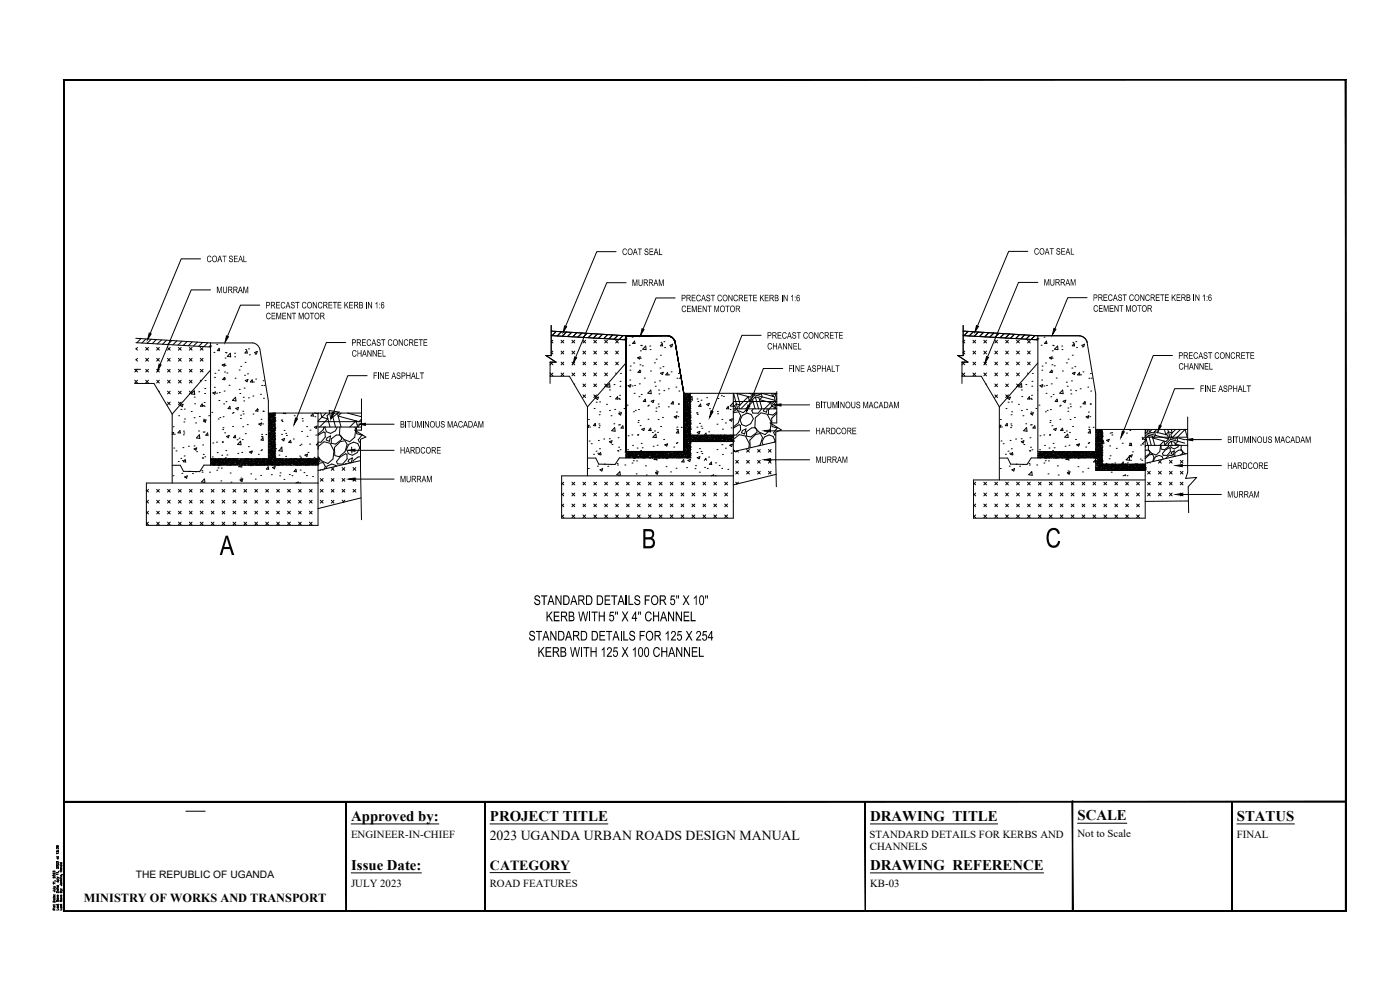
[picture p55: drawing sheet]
<svg xmlns="http://www.w3.org/2000/svg" width="420mm" height="297mm" viewBox="0 0 420 297" stroke-linecap="round" stroke-linejoin="round" font-family="sans-serif">
<defs><g id="words">
<g font-size="9">
<text x="66" y="166.5">A</text>
<text x="192.6" y="164.5">B</text>
<text x="313.8" y="164.3">C</text>
</g>
<g font-size="4.5">
<text x="160.2" y="181.5">STANDARD DETAILS FOR 5&quot; X 10&quot;</text>
<text x="163.8" y="186.4">KERB WITH 5&quot; X 4&quot; CHANNEL</text>
<text x="158.6" y="192.2">STANDARD DETAILS FOR 125 X 254</text>
<text x="161.3" y="197.1">KERB WITH 125 X 100 CHANNEL</text>
</g>
<g font-size="4.4">
<text x="105.4" y="246.2">Approved by:</text>
<text x="147.1" y="246.2">PROJECT TITLE</text>
<text x="261.2" y="246.2">DRAWING TITLE</text>
<text x="323.4" y="246">SCALE</text>
<text x="371.2" y="246.2">STATUS</text>
<text x="105.4" y="260.9">Issue Date:</text>
<text x="261.2" y="260.9">DRAWING REFERENCE</text>
</g>
<text font-size="4.2" x="147.1" y="260.9">CATEGORY</text>
<text font-size="4.1" x="147" y="252">2023 UGANDA URBAN ROADS DESIGN MANUAL</text>
<text font-size="3.7" x="25.2" y="270.5">MINISTRY OF WORKS AND TRANSPORT</text>
<g font-size="3.2">
<text x="105.4" y="251.4">ENGINEER-IN-CHIEF</text>
<text x="261" y="251.4">STANDARD DETAILS FOR KERBS AND</text>
<text x="323.4" y="251.3">Not to Scale</text>
<text x="371.2" y="251.4">FINAL</text>
<text x="261.1" y="255.1">CHANNELS</text>
<text x="105.4" y="266.1">JULY 2023</text>
<text x="147" y="266.1">ROAD FEATURES</text>
<text x="261.1" y="266.1">KB-03</text>
</g>
<text font-size="3.1" x="40.8" y="263.5">THE REPUBLIC OF UGANDA</text>
<g font-size="3">
<text x="186.7" y="76.5">COAT SEAL</text>
<text x="310.3" y="76.4">COAT SEAL</text>
<text x="62" y="78.6">COAT SEAL</text>
<text x="65" y="88">MURRAM</text>
<text x="189.7" y="85.8">MURRAM</text>
<text x="313.3" y="85.7">MURRAM</text>
<text x="79.7" y="92.5">PRECAST CONCRETE KERB IN 1:6</text>
<text x="79.8" y="95.8">CEMENT MOTOR</text>
<text x="204.4" y="90.4">PRECAST CONCRETE KERB IN 1:6</text>
<text x="204.5" y="93.6">CEMENT MOTOR</text>
<text x="328" y="90.3">PRECAST CONCRETE KERB IN 1:6</text>
<text x="328.1" y="93.5">CEMENT MOTOR</text>
<text x="230.2" y="101.6">PRECAST CONCRETE</text>
<text x="105.5" y="103.7">PRECAST CONCRETE</text>
<text x="105.6" y="107">CHANNEL</text>
<text x="230.2" y="104.8">CHANNEL</text>
<text x="353.6" y="107.6">PRECAST CONCRETE</text>
<text x="112" y="113.7">FINE ASPHALT</text>
<text x="236.6" y="111.5">FINE ASPHALT</text>
<text x="353.7" y="110.9">CHANNEL</text>
<text x="360.1" y="117.6">FINE ASPHALT</text>
<text x="244.8" y="122.5">BITUMINOUS MACADAM</text>
<text x="120" y="128.3">BITUMINOUS MACADAM</text>
<text x="244.8" y="130.3">HARDCORE</text>
<text x="120" y="136.1">HARDCORE</text>
<text x="368.3" y="132.9">BITUMINOUS MACADAM</text>
<text x="244.8" y="138.9">MURRAM</text>
<text x="368.3" y="140.7">HARDCORE</text>
<text x="120" y="144.7">MURRAM</text>
<text x="368.3" y="149.3">MURRAM</text>
</g>
</g></defs>
<!-- layer: ROAD -->
<g fill="none" stroke="#000" stroke-width=".3">
<path d="M165.4 99.3l22.5 1.4M165.4 97.6v9.1h-1.6l3.1 2h-1.8v6.3M166.9 99.5l-1.2 1.2M168.5 99.6l-1.3 1.2M170 99.6l-1.2 1.3M171.6 99.7l-1.3 1.3M173.1 99.9l-1.2 1.1M174.7 99.9l-1.3 1.2M289 99.3l22.5 1.4M289 97.6v9.1h-1.6M289.1 97.6v9.1h-1.7M290.6 99.5l-1.3 1.2"/>
<path d="M292.1 99.6l-1.2 1.2M293.7 99.6l-1.3 1.3M295.2 99.7l-1.3 1.3M296.7 99.9l-1.2 1.1M40.4 115h5.8l5.5 9.2M40.5 114.1l.8 .8M40.8 101.5l22.4 1.4M40.8 107.9l.5 .5M40.8 104.6l.5 .5M40.8 102.8l22.4 1.3M41.3 104.3l-.5 .4M41.3 107.5l-.5 .5"/>
<path d="M41.3 110.8l-.8 .8M41.3 114.1l-.8 .8M42.2 110.8h-1.7l.8 .8M42.3 101.6l-1.3 1.3M43.7 114.1l.9 .8M43.7 110.8l.9 .8M43.7 107.5l.9 .9M43.7 104.3l.9 .8M43.8 101.7l-1.2 1.2M44.6 104.3l-.9 .8M44.6 107.5l-.9 .9M44.6 110.8l-.9 .8"/>
<path d="M44.6 114.1l-.9 .8M45.4 101.8l-1.3 1.2M46.9 101.9l-1.2 1.2M47 114.1l.8 .8M47 110.8l.8 .8M47 107.5l.8 .9M47 104.3l.8 .8M47.8 104.3l-.8 .8M47.8 107.5l-.8 .9M47.8 110.8l-.8 .8M47.8 114.1l-.8 .8M47.8 117.4l-.1 .1"/>
<path d="M48.5 102l-1.3 1.2M50 102.1l-1.2 1.2M50.3 104.3l.8 .8M50.3 117.4l.8 .8M50.3 114.1l.8 .8M50.3 110.8l.8 .8M50.3 107.5l.8 .9M51.1 104.3l-.8 .8M51.1 107.5l-.8 .9M51.1 110.8l-.8 .8M51.1 114.1l-.8 .8M51.1 117.4l-.8 .8"/>
<path d="M51.5 102.2l-1.2 1.2M53.1 102.3l-1.2 1.1M53.5 107.5l.9 .9M53.5 117.4l.9 .8M53.5 114.1l.9 .8M53.5 110.8l.9 .8M53.5 104.3l.9 .8M54.4 104.3l-.9 .8M54.4 107.5l-.9 .9M54.4 110.8l-.9 .8M54.4 114.1l-.9 .8M54.4 117.4l-.9 .8"/>
<path d="M54.6 102.4l-1.1 1.1M56.2 102.5l-1.2 1.2M56.8 110.8l.8 .8M56.8 117.4l.5 .4M56.8 114.1l.8 .8M56.8 107.5l.8 .9M56.8 104.3l.8 .8M57.6 104.3l-.8 .8M57.6 107.5l-.8 .9M57.6 110.8l-.8 .8M57.6 114.1l-.8 .8M57.6 117.4l-.8 .8"/>
<path d="M57.7 102.6l-1.2 1.1M58.3 119.2h.1M58.3 117.2l.1 1.1-1-.1zM59.3 102.6l-1.2 1.2M59.6 117.5h.1M60.1 114.1l.3 .2M60.1 110.8l.8 .8M60.1 107.5l.8 .9M60.1 104.3l.8 .8M60.8 102.8l-1.2 1.1M60.9 104.3l-.8 .8M60.9 107.5l-.8 .9"/>
<path d="M60.9 110.8l-.8 .8M61.4 118.1h.1M61.5 116.6h.1M61.5 114.2h.1M62.3 102.9l-1.1 1.1M63.2 103.6l-.5 .5M63.2 111l-11.5 13.2M63.3 103.8h.1M64.2 105.7h.1M64.3 116.2h.1M64.4 113.2h.1M64.4 118.3l-.5-.4 .8-.3-.2 .7"/>
<path d="M64.5 112h.1M65 118h.1M65.1 103.3h.1M65.5 111.1h.1M65.8 104.5l.1 .7h-.7zM65.8 117.8h.1M66.7 109.5l.8-.3-.2 .7zM67.3 117.3h.1M67.4 113.5h.1M67.4 111.6h.1M67.4 113.2l.1 .7h-.7zM67.5 109.6h.1"/>
<path d="M67.5 107.4h.1M67.7 105.8h.1M67.8 105.9h.1M68.1 111.9h.1M68.7 115.6h.1M69.1 106l.1 1.1-1-.2zM70.4 106h.1M70.4 107h.1M70.6 113.5h.1M71.8 111h.1M71.8 116.8h.1M72 118.1h.1"/>
<path d="M72.2 109.9h.1M73 119.2h.1M73.3 116.4h.1M73.4 112.6h.1M73.6 108.7h.1M73.6 114.2l.8-.3-.2 .6zM73.7 104.9h.1M74.1 105.2l.1 .7h-.7zM74.3 112.2h.1M74.5 119.4h.1M74.6 104.7h.1M74.8 106.5h.1"/>
<path d="M75.7 113.9l.1 .8-.7-.1zM75.9 118.8h.1M76.1 114.6h.1M76.4 105.8l.8-.4-.2 .8zM76.6 106.2h.1M76.7 113.7h.1M78.2 118.3h.1M78.5 115.6h.1M78.9 114.2h.1M79.1 119.5h.1M79.2 115.6h.1M108.5 119.7v9.4h-2l3.3 2-1.6 .7 .3 24.1"/>
<path d="M165.1 111.9l.8 .9M165.1 112.9h5.8l5.4 9.2M165.1 108.7l.8 .8M165.4 105.7l.5 .5M165.4 102.4l.5 .5M165.4 100.7l22.5 1.3M165.9 108.7l-.8 .8M165.9 102.1l-.5 .5M165.9 105.4l-.5 .5M165.9 111.9l-.8 .9M168.4 111.9l.8 .9M168.4 108.7l.8 .8"/>
<path d="M168.4 105.4l.8 .8M168.4 102.1l.8 .8M169.2 102.1l-.8 .8M169.2 105.4l-.8 .8M169.2 108.7l-.8 .8M169.2 111.9l-.8 .9M171.6 111.9l.9 .9M171.6 108.7l.9 .8M171.6 105.4l.9 .8M171.6 102.1l.9 .8M172.5 102.1l-.9 .8M172.5 105.4l-.9 .8"/>
<path d="M172.5 108.7l-.9 .8M172.5 111.9l-.9 .9M172.5 115.2l-.2 .1M174.9 102.1l.9 .8M174.9 118.5l.9 .8M174.9 115.2l.9 .8M174.9 111.9l.9 .9M174.9 108.7l.9 .8M174.9 105.4l.9 .8M175.8 102.1l-.9 .8M175.8 105.4l-.9 .8M175.8 108.7l-.9 .8"/>
<path d="M175.8 111.9l-.9 .9M175.8 115.2l-.9 .8M175.8 118.5l-.9 .8M176.2 100l-1.2 1.2M177.7 100.1l-1.1 1.2M178.2 115.2l.8 .8M178.2 102.1l.8 .8M178.2 118.5l.7 .7M178.2 111.9l.8 .9M178.2 108.7l.8 .8M178.2 105.4l.8 .8M178.8 119.5l.8-.3-.2 .7z"/>
<path d="M179 102.1l-.8 .8M179 105.4l-.8 .8M179 108.7l-.8 .8M179 111.9l-.8 .9M179 115.2l-.8 .8M179 118.5l-.8 .8M179.3 100.2l-1.2 1.2M180.8 100.3l-1.2 1.2M181.5 105.4l.8 .8M181.5 115.2l.4 .4M181.5 111.9l.8 .9M181.5 108.7l.8 .8"/>
<path d="M181.5 102.1l.8 .8M182.3 102.1l-.8 .8M182.3 105.4l-.8 .8M182.3 108.7l-.8 .8M182.3 111.9l-.8 .9M182.3 115.2l-.8 .8M182.4 100.4l-1.2 1.2M182.9 117h.1M183 115.1l.1 1.1-1-.1zM183 119h.1M183.9 100.5l-1.2 1.2M184.3 115.4h.1"/>
<path d="M184.8 102.1l.8 .8M184.8 111.9l.2 .3M184.8 108.7l.8 .8M184.8 105.4l.8 .8M185.4 119.7h-.6l.5-.7 .1 .8M185.4 100.6l-1.1 1.2M185.6 102.1l-.8 .8M185.6 105.4l-.8 .8M185.6 108.7l-.8 .8M185.7 119.5h.1M185.9 119.8h.1M186 118.6h.1"/>
<path d="M186 115.9h.1M186.1 114.4h.1M186.2 112h.1M187 100.7l-1.2 1.1M187.9 101.5l-.5 .4M187.9 108.9l-11.6 13.2M187.9 101.7h.1M188.8 103.6h.1M189 114h.1M189 111.1h.1M189.1 109.8h.1M189.3 115.4l-.8 .3 .6 .4 .2-.7"/>
<path d="M189.7 115.8h.1M189.7 101.2h.1M190.1 108.9h.1M190.3 118h.1M190.4 115.6h.1M190.4 102.3l.2 .8-.7-.1zM191.8 119h.1M191.9 115.2h.1M191.9 107.7l-.6-.4 .8-.3-.2 .7M192.1 111.3h.1M192.1 109.5h.1M192.1 111.1l.1 .7-.7-.1z"/>
<path d="M192.2 107.5h.1M192.2 105.3h.1M192.3 103.6h.1M192.4 118.3h.1M192.5 103.7h.1M192.8 109.8h.1M193.4 113.4h.1M193.6 119.7l-.5 .7 .7 .1-.1-.7M193.8 103.8l.1 1.1-1-.1zM195 103.8h.1M195.1 104.9h.1M195.2 111.3h.1"/>
<path d="M195.3 117l.1 1.1-1-.1zM196.4 108.9h.1M196.4 114.7h.1M196.7 115.9h.1M196.9 107.8h.1M197.6 117h.1M197.8 118.2h.1M197.9 114.3h.1M198.1 110.4h.1M198.2 106.6h.1M198.2 112l.8-.3-.2 .7zM198.4 102.7h.1"/>
<path d="M198.7 103.1l.2 .7-.7-.1zM199 110h.1M199.2 117.2h.1M199.2 102.5h.1M199.5 104.3h.1M200.3 111.8l.2 .7h-.7zM200.6 116.7h.1M200.7 112.5h.1M201.1 103.6l.8-.3-.3 .7zM201.2 104.1h.1M201.4 111.6h.1M202.8 116.1h.1"/>
<path d="M203.2 113.5h.1M203.6 112.1h.1M203.7 117.3h.1M203.9 113.5h.1M205.2 119.8h.1M205.2 118.9h.1M205.2 118h27.9M205.3 119.7h.1M205.3 119.1h.1M205.3 118.1h.1M205.3 119.4h.1M205.4 118.6h.1"/>
<path d="M205.4 118.7h.1M205.4 118.3h.1M205.4 119.9h.1M205.4 118.1h.1M205.5 119.7h.1M205.5 119.2h.1M205.5 118.5h.1M205.6 119.5h.1M205.6 118.5h.1M205.6 119.4h.1M205.6 119.7h.1M205.6 119.3h.1"/>
<path d="M205.7 118.6h.1M205.7 118.3h.1M205.7 118.7v.1M205.8 118.8h.1M205.9 118.3h.1M205.9 119.7h.1M205.9 119.4h.1M205.9 119.9h.1M206 119.9h.1M205.9 118.9h.1M205.9 119.2h.1M205.9 119.5h.1"/>
<path d="M206 119h.1M206 118.1h.1M206.1 119.5h.1M206.1 119.9h.1M206.1 118.9h.1M206.2 119.2h.1M206.2 118.2h.1M206.3 119h.1M206.3 118.4h.1M206.4 118.8h.1M206.4 119.5h.1M206.4 118.9h.1"/>
<path d="M206.4 119.3h.1M206.5 119.5h.1M206.5 118.6h.1M206.5 118.5h.1M206.6 118.7h.1M206.6 119.8h.1M206.6 118.5h.1M206.6 119.1h.1M206.7 119.7h.1M206.7 119.6h.1M206.7 118.4h.1M206.8 118.2h.1"/>
<path d="M206.8 119h.1M206.9 118.4h.1M206.9 119.4h.1M206.9 118.2h.1M206.9 118.7h.1M206.9 119.1h.1M207 118.9h.1M207 118.4h.1M207 119.3h.1M207 118.1h.1M207 119.5h.1M207 119.5l.7-.6 .1 1.1-.7-.1"/>
<path d="M207.1 119.3h.1M207.1 119.6h.1M207.1 119.8h.1M207.1 118v19.4M209.2 119.7h.1M212.1 119.3h.1M215.5 119.6h.1M216.5 118.7h.1M217.1 118.9h.1M220.1 118v37.5h-51.5v-12.7h51.5M220.2 118l1.2 4.7M221.2 118l.9 3.5-1.1-.3-.8 .8-.1-.3"/>
<path d="M221.3 118l3.9 1.2 .8-.9M224.8 118l1.2 .3M225.9 118l.1 .3M226.4 118l.1 .5M226.5 118.5l-4.2 4.2M226.5 118.5l6.1 1.6M226.7 119.1l1 3.6M226.9 118l1.1 .4 .4-.4M227 118l-.1 .1M228.5 118l.3 1.1-.8 .8 3.8 1.1 .8-.9-.2-1.1-3.8-1M231.6 118l.2 .9 .8-.8 .5 .1M232.6 118l.5 1.9"/>
<path d="M233.1 117.5v9.4h-2l3.4 2.1-1.7 .7 .2 16.3M287.4 106.7l3.1 2h-1.8M288.7 112.9h5.8l5.4 9.2M288.7 111.9l.8 .9M288.7 108.7v6.3M288.7 108.7l.8 .8M289 105.7l.5 .5M289 102.4l.5 .5M289 100.7l22.5 1.3M289.5 108.7l-.8 .8M289.5 102.1l-.5 .5M289.5 105.4l-.5 .5"/>
<path d="M289.5 111.9l-.8 .9M292 102.1l.8 .8M292 111.9l.8 .9M292 108.7l.8 .8M292 105.4l.8 .8M292.8 102.1l-.8 .8M292.8 105.4l-.8 .8M292.8 108.7l-.8 .8M292.8 111.9l-.8 .9M295.3 111.9l.8 .9M295.3 108.7l.8 .8M295.3 105.4l.8 .8"/>
<path d="M295.3 102.1l.8 .8M296.1 102.1l-.8 .8M296.1 105.4l-.8 .8M296.1 108.7l-.8 .8M296.1 111.9l-.8 .9M296.1 115.2l-.2 .1M297 101.1l1.3-1.2-1.2 1.2M298.6 108.7l.8 .8M298.6 102.1l.8 .8M298.6 118.5l.8 .8M298.6 115.2l.8 .8M298.6 111.9l.8 .9"/>
<path d="M298.6 105.4l.8 .8M299.4 102.1l-.8 .8M299.4 105.4l-.8 .8M299.4 108.7l-.8 .8M299.4 111.9l-.8 .9M299.4 115.2l-.8 .8M299.4 118.5l-.8 .8M299.8 100l-1.2 1.2M301.4 100.1l-1.2 1.2M301.8 118.5l.7 .7M301.8 115.2l.8 .8M301.8 111.9l.8 .9"/>
<path d="M301.8 108.7l.8 .8M301.8 105.4l.8 .8M301.8 102.1l.8 .8M302.4 119.5l.8-.3-.2 .7zM302.6 102.1l-.8 .8M302.6 105.4l-.8 .8M302.6 108.7l-.8 .8M302.6 111.9l-.8 .9M302.6 115.2l-.8 .8M302.6 118.5l-.8 .8M302.9 100.2l-1.2 1.2M304.4 100.3l-1.1 1.2 1.1-1.2"/>
<path d="M304.8 101.6l1.2-1.2-1.2 1.2M305.1 115.2l.4 .4M305.1 111.9l.8 .9M305.1 108.7l.8 .8M305.1 105.4l.8 .8M305.1 102.1l.8 .8M305.9 102.1l-.8 .8M305.9 105.4l-.8 .8M305.9 108.7l-.8 .8M305.9 111.9l-.8 .9M305.9 115.2l-.8 .8M306.5 117h.1"/>
<path d="M306.6 115.1l.1 1.1-1-.1zM306.6 119h.1M307.5 100.5l-1.1 1.2 1.1-1.2M307.9 115.4h.1M308.4 111.9l.2 .3M308.4 108.7l.8 .8M308.4 105.4l.8 .8M308.4 102.1l.8 .8M309.1 119.7h-.7l.5-.7 .2 .8M309.1 100.6l-1.2 1.2M309.2 102.1l-.8 .8M309.2 105.4l-.8 .8"/>
<path d="M309.2 108.7l-.8 .8M309.3 119.5h.1M309.5 119.8h.1M309.6 118.6h.1M309.7 115.9h.1M309.7 114.4h.1M309.8 112h.1M310.6 100.7l-1.2 1.1M311.5 101.5l-.5 .4M311.5 108.9l-11.6 13.2M311.5 101.7h.1M312.1 115.7l.8-.3-.2 .7z"/>
<path d="M312.4 103.6h.1M312.6 114h.1M312.7 111.1h.1M312.7 109.8h.1M313.3 115.8h.1M313.3 101.2h.1M313.8 108.9h.1M313.9 118h.1M314.1 115.6h.1M314.1 102.3l.1 .8-.7-.1zM315.4 119h.1M315.5 115.2h.1"/>
<path d="M315.5 107.7l-.6-.4 .9-.3-.3 .7M315.7 111.3h.1M315.7 109.5h.1M315.7 111.1l.1 .7-.7-.1zM315.8 107.5h.1M315.8 105.3h.1M315.9 103.6h.1M316 118.3h.1M316.1 103.7h.1M316.4 109.8h.1M317 113.4h.1M317.2 119.7l-.5 .7 .7 .1-.1-.7"/>
<path d="M317.4 103.8l.1 1.1-1-.1zM318.6 103.8h.1M318.7 104.9h.1M318.8 111.3h.1M318.9 117l.2 1.1-1.1-.1zM320 108.9h.1M320 114.7h.1M320.3 115.9h.1M320.5 107.8h.1M321.3 117h.1M321.4 118.2h.1M321.5 114.3h.1"/>
<path d="M321.7 110.4h.1M321.8 106.6h.1M321.8 112l.9-.3-.3 .7zM322 102.7h.1M322.4 103.1l.1 .7-.7-.1zM322.6 110h.1M322.8 117.2h.1M322.9 102.5h.1M323.1 104.3h.1M324 111.8l.1 .7h-.7zM324.2 116.7h.1M324.3 112.5h.1"/>
<path d="M324.7 103.6l.8-.3-.3 .7zM324.8 104.1h.1M325 111.6h.1M326.5 116.1h.1M326.8 113.5h.1M327.2 112.1h.1M327.3 117.3h.1M327.5 113.5h.1M50.3 120.6l.8 .8M51.1 120.6l-.8 .8M51.7 129.9l.4-.2-.2 .7-.2-.1M51.7 124.2v20.7"/>
<path d="M52 128h.1M52.1 134.4h.1M52.3 130.3h.1M52.8 135.3h.1M53.5 138.5h.1M53.5 120.6l.7 .7M53.6 124.7h.1M54 129.2l.1 .7h-.7zM54.1 121.7l.8-.4-.2 .7zM54.3 137.5h.1M54.3 122.8h.1M54.4 120.6l-.9 .8"/>
<path d="M54.8 138.2h.1M54.9 134.3h.1M55 130.5h.1M55.1 129.4h.1M55.2 126.6h.1M55.2 129.9h.1M55.3 136.8h.1M55.3 122.8h.1M55.4 125.7h.1M55.6 137.9l.1 .7-.7-.1zM56.5 133.9h.1M57.4 123.5h.1"/>
<path d="M58.2 125.3h.1M58.2 133.8h.1M58.2 134.7l.8-.3-.2 .7zM58.4 121.1h.1M58.7 126.9h.1M59 135.5h.1M59.6 129.3h.1M59.8 125h.1M59.8 130.5l.2 1.1-1-.2zM60.7 137.4h.1M60.7 121.2l.1 .7h-.7zM60.8 133.5h.1"/>
<path d="M60.8 137.5h.1M61 129.7h.1M61 136.3h.1M61 121.7h.1M61 126.3l.8-.3-.2 .7zM61.1 125.8h.1M61.2 121.9h.1M61.2 129.6h.1M61.3 120.8h.1M61.5 137.1h.1M62.3 129.9l.1 .7h-.6zM62.6 124.7h.1"/>
<path d="M63.2 138.1h.1M63.2 137.9h.1M63.2 138.1v.1M63.2 137.7v1.9M63.2 139.2h.1M63.2 138.5h.1M63.3 137.8h.1M63.4 139h.1M63.4 137.9h.1M63.4 138.3h.1M63.4 139.4h.1M63.4 137.7h.1"/>
<path d="M63.5 138.2h.1M63.5 138.8h.1M63.6 123.7h.1M63.6 138.8v.1M63.6 139.4h.1M63.6 137.8h.1M63.6 138.5h.1M63.6 138h.1M63.7 139.3h.1M63.7 139.1h.1M63.7 137.1h.1M63.7 139.4h.1"/>
<path d="M63.7 138.5h.1M63.8 137.7h.1M63.9 132.9h.1M63.9 139h.1M63.9 139.5h.1M64 138.2h.1M64 138.8h.1M64 138h.1M64 139h.1M64.1 138h.1M64.1 138.8h.1M64.1 138.5h.1"/>
<path d="M64.2 139.3h.1M64.2 139h.1M64.2 138.2h.1M64.2 139.5l-.1 .1M64.2 139.1h.1M64.2 138.5h.1M64.2 139.6h.1M64.3 138.6h.1M64.4 138.3h.1M64.4 139.1h.1M64.4 137.7h.1M64.4 138.7h.1"/>
<path d="M64.5 137.9h.1M64.5 138.5h.1M64.5 138.2h.1M64.5 139.3h.1M64.6 139.2h.1M64.6 138.6h.1M64.6 138.8h.1M64.6 139h.1M64.7 137.8h.1M64.7 139.3h.1M64.8 138.2h.1M64.8 137.8v.1"/>
<path d="M64.8 139.5v.1M64.8 137.9h.1M64.8 137.7v.1M64.9 138.9h.1M64.9 138.7v.1M65 132.7h.1M65 138.1h.1M65 138.8h.1M65.1 138.1h.1M65.1 138.4h.1M65.1 138.2h.1M65.1 139.5h.1"/>
<path d="M65.1 138.7h.1M65.1 139.1h.1M65.2 135.8h.1M65.2 138.7h.1M65.2 137.8h.1M65.2 138.5h.1M65.3 138.4h.1M65.3 138h.1M65.3 139.3h.1M65.3 138.5h.1M65.4 139.4h.1M65.4 137.9h.1"/>
<path d="M65.4 139.6l.3 .1M65.5 125.7h.1M65.5 139h.1M65.5 138.3h.1M65.5 139.5h.1M65.5 138.7h.1M65.5 137.7h.1M65.5 138.2h.1M65.6 139.6h.1M65.6 139.3h.1M65.6 137.9h.1M65.6 139.2v.1"/>
<path d="M65.6 137.7h.1M65.6 138.1h.1M65.7 120.2h.1M65.7 137.7h.1M65.7 138.7h.1M65.7 138.9h.1M65.8 138.9h.1M65.8 139.6l-.1 .2M65.9 138.2h.1M65.9 139.2h.1M65.9 138.9h.1M65.9 138.4h.1"/>
<path d="M65.9 137.9h.1M66 125.3h.1M66 139.5h.1M66 139.2h.1M66 138.9h.1M66 138.4l.1 .1M66.1 139.5h.1M66.1 138.4v.1M66.1 138v.1zM66.2 138.5h.1M66.2 139.5v.1M66.2 138.1h.1"/>
<path d="M66.2 137.7h.1M66.2 138.7h.1M66.3 139.5h.1M66.3 138.6h.1M66.3 137.8h.1M66.3 138.4h.1M66.4 137.8h.1M66.4 138.8h.1M66.4 139.1h.1M66.4 139.2l.1 .1M66.5 138h.1M66.5 138.4h.1"/>
<path d="M66.5 138.5h.1M66.5 138.9h.1M66.5 136.6h.1M66.6 138.9h.1M66.7 139.1h.1M66.7 138.1h.1M66.7 137.8h.1M66.7 132.7h.1M66.7 139.5h.1M66.7 132.5h.1M66.7 138.3h.1M66.7 138h.1"/>
<path d="M66.8 128.9h.1M66.8 138.6h.1M66.9 138.3h.1M66.9 138.2h.1M66.9 138.2l-.1 .1M66.9 128.3h.1M66.9 139.3h.1M66.9 138h.1M66.9 138.7h.1M66.9 139.4h.1M67 125h.1M67 139.1h.1"/>
<path d="M67 139.2h.1M67 138.5h.1M67.1 121.2h.1M67.1 137.8h.1M67.1 137.7h.1M67.1 138.8h.1M67.2 139.3h.1M67.3 137.8h.1M67.3 139.1h.1M67.3 138.8h.1M67.3 138h.1M67.3 139.4h.1"/>
<path d="M67.3 138.2h.1M67.3 138.9h.1M67.4 138.1h.1M67.4 129.9h.1M67.4 138.5h.1M67.5 137.7h.1M67.5 139.2h.1M67.5 139.1h.1M67.6 138.3h.1M67.6 138.7h.1M67.6 137.7h-.1M67.6 137.4h.1"/>
<path d="M67.6 138.4h.1M67.6 138.8h.1M67.7 138.8h.1M67.7 138.1h.1M67.7 138.3h.1M67.8 135.2h.1M67.8 120.5h.1M67.8 139.4h.1M67.8 139.3h.1M67.8 137.8h.1M67.8 138h.1M67.9 138.8h.1"/>
<path d="M67.9 139.4h.1M67.9 138.6h.1M68 138.5h.1M68 137.9h.1M68.1 139h.1M68.1 138.4h.1M68.1 138.9h.1M68.1 136.5h.1M68.1 137.7h.1M68.1 138.3h.1M68.1 138v.2zM68.2 138.9h.1"/>
<path d="M68.2 139.6h.1M68.3 138.2h.1M68.3 138.1v.1M68.3 139h.1M68.3 138.8h.1M68.4 138.3h.1M68.4 139.2h.1M68.4 137.9h.1M68.5 137.7h.1M68.5 137.9v.1M68.5 138.5h.1M68.5 138h.1"/>
<path d="M68.6 137.7h.1M68.6 139h.1M68.7 137.7h.1M68.7 139.5h.1M68.7 138.2h.1M68.7 138.3h.1M68.7 139.3h.1M68.8 138.6h.1M68.8 130.6l-.8 .4 .5 .3 .3-.6M68.8 138.7h.1M68.8 137.9h.1M68.9 139.5h.1"/>
<path d="M68.9 137.7h.1M68.9 138h.1M68.9 139.3h.1M68.9 138.7h.1M68.9 137.9h.1M69 121.9l.1 .8-.7-.1zM69 138.6v.1M69 139.1h.1M69.1 139h.1M69.1 138.4h.1M69.1 137.7h.1M69.1 139.3h.1"/>
<path d="M69.2 138.2h.1M69.2 138.8h.1M69.2 138.9h.1M69.3 139h.1M69.3 139.5h.1M69.3 139.5v.1M69.3 139.3h.1M69.3 139.1h.1M69.3 137.8h.1M69.4 138.5h.1M69.5 138.7h.1M69.5 137.8h.1"/>
<path d="M69.5 138.2h.1M69.5 138.8h.1M69.6 138.3h.1M69.6 138.1h.1M69.7 138.8h.1M69.7 137.7h.1M69.7 139.3h.1M69.7 139.1h.1M69.8 138.6h.1M69.8 124h.1M69.8 138.9h.1M69.8 139.3h.1"/>
<path d="M69.8 120.1l.9-.9 .1 1.1zM69.8 128h.1M69.8 138.1h.1M69.8 138.7h.1M69.8 139.4h.1M69.9 138.6h.1M69.9 137.7h.1M69.9 138.2h.1M70 123.8h.1M70 139.1h.1M70 138.3h.1M70 139.2h.1"/>
<path d="M70.1 137.7h.1M70.1 139.3h.1M70.1 138.8h.1M70.2 138.3h.1M70.2 137.7h.1M70.2 139.4h.1M70.2 138.2h.1M70.2 138.9h.1M70.3 138.6h.1M70.3 138.8h.1M70.3 137.7h.1M70.4 139.4h.1"/>
<path d="M70.4 137.9h.1M70.5 139.5h.1M70.5 138.2h.1M70.6 138.9h.1M70.6 138.4l-.1 .1M70.6 139.3h.1M70.6 130.6l.1 .7h-.7zM70.6 137.7h.1M70.7 138.2h.1M70.7 137.8h.1M70.7 138.5h.1M70.8 139.4h.1"/>
<path d="M70.8 122.5l.8-.3-.2 .8zM70.9 139.2h.1M70.9 138.8h.1M70.9 138.4h.1M70.9 138h.1M70.9 139.3h.1M70.9 139.1h.1M71 138.7h.1M71 138h.1M71 137.7h.1M71 138.5h.1M71.1 139.1h.1"/>
<path d="M71.1 139.5h.1M71.1 138h.1M71.1 131.9h.1M71.2 138.7h.1M71.2 137.7h.1M71.2 139h.1M71.3 138.2h.1M71.3 138h.1M71.4 136h.1M71.4 138.6h.1M71.4 138.2h.1M71.4 138.7h.1"/>
<path d="M71.4 138.8h.1M71.4 138.3h.1M71.4 139h.1M71.5 139.3h.1M71.6 138.2h.1M71.6 139.2h.1M71.7 138.6h.1M71.8 138.6h.1M71.7 131.5h.1M71.7 139.3h.1M71.7 138.1h.1M71.7 139.1h.1"/>
<path d="M71.8 138.5h.1M71.8 138.2h.1M71.9 138.2h.1M71.9 137.7h.1M72 138.7h.1M72 137.9h.1M72 139.6l-.3 .4 .6 .1-.1-.5M72.1 138.8h.1M72.1 139.2h.1M72.1 138.5h.1M72.1 138.2h.1M72.2 125.5h.1"/>
<path d="M72.2 138.1l-.1 .1M72.2 132.4l.1 1.1-1-.2zM72.2 124.6h.1M72.2 138h.1M72.2 139h.1M72.2 138.2h.1M72.3 137.8h.1M72.3 139.1h.1M72.3 139.6h.1M72.3 139.3h.1M72.3 138.1h.1M72.4 138v.1"/>
<path d="M72.4 138.1h.1M72.4 139.2h.1M72.4 139.6h.1M72.5 138.3h.1M72.5 139.1h.1M72.5 138.7h.1M72.5 135.7h.1M72.5 138.4h.1M72.5 138.9v.1M72.6 137.7h.1M72.6 138.9l-.1 .1M72.6 139.4h.1"/>
<path d="M72.6 139.2h.1M72.6 139.3h.1M72.7 131.9h.1M72.7 138.6h.1M72.8 137.9h.1M72.8 139h.1M72.8 138.6h.1M72.8 139.2h.1M72.8 128h.1M72.8 123.4h.1M73 124.2h.1M73 138.9h.1"/>
<path d="M73 138.1h.1M73 137.9v.1M73 138h.1M73.1 138.6h.1M73.1 139.5h.1M73.1 138.1h.1M73.1 138.9h.1M73.1 138.5h.1M73.1 120.3h.1M73.1 137.8h.1M73.2 139.1h.1M73.2 138.1h.1"/>
<path d="M73.2 138.6h.1M73.2 139.2h.1M73.3 138.4h.1M73.3 138.5h.1M73.4 139.1h.1M73.3 138.9h.1M73.4 138.7h.1M73.4 137.7h.1M73.5 139.4h.1M73.5 139.5h.1M73.5 138h.1M73.5 138.5h.1"/>
<path d="M73.5 139.1h.1M73.6 130.1h.1M73.6 138.7h.1M73.6 138.5h.1M73.7 138h.1M73.7 139.1h.1M73.7 138.1h.1M73.7 138v.1M73.8 138.6h.1M73.8 139.5v.1M73.8 138l-.1 .1M73.8 137.6h.1"/>
<path d="M73.9 137.8h.1M73.9 139h.1M73.9 139.1h-.1M74 138.2h.1M74 138h.1M74 138.7h.1M74.1 138h.1M74.1 139.3h.1M74.2 137.7h.1M74.2 138h.1M74.2 127.4h.1M74.2 138.5h.1"/>
<path d="M74.2 139.3h.1M74.2 139.1h.1M74.3 139.1h.1M74.3 137.7h.1M74.3 138.3h.1M74.4 138.3h.1M74.4 139.6h.1M74.5 138.8h.1M74.5 138.5h.1M74.5 139.2h.1M74.5 134h.1M74.5 139.5v.1"/>
<path d="M74.5 139.5l.1 .1M74.6 138h.1M74.6 139.3h.1M74.6 137.9h.1M74.6 138.5h.1M74.6 139.1h.1M74.6 137.7h.1M74.7 138.8h.1M74.7 137.7h.1M74.7 139.1h.1M74.7 138.5h.1M74.8 139h.1"/>
<path d="M74.9 138.3h.1M74.9 137.9h.1M74.9 139.4h.1M75 139.6h.1M75 138.8h.1M75 139.3h.1M75 138h.1M75 138.5h.1M75 138.4v.1M75.1 138h.1M75.1 138.6h.1M75.1 138.4h.1"/>
<path d="M75.2 137.9h.1M75.2 139h.1M75.2 137.8h.1M75.2 139.1h.1M75.3 139.7h.1M75.3 138.4h.1M75.3 137.7h.1M75.4 139.2h.1M75.4 138.9h.1M75.4 139h.1M75.4 138h.1M75.4 137.7h-.1"/>
<path d="M75.4 135.6h.1M75.4 138.4h.1M75.4 136l-.5-.4 .8-.3-.2 .7M75.4 139.3h.1M75.5 138.1h.1M75.5 138.2h.1M75.5 139.5h.1M75.6 138.7h.1M75.6 138h.1M75.6 138.5h.1M75.6 139.1h.1M75.7 139.3h.1"/>
<path d="M75.7 138.4h.1M75.8 137.8h.1M75.8 138.5h.1M75.8 138.4h.1M75.8 138.6h.1M75.8 138.2l.1 .1M75.8 138.2v.1M75.9 139.4h.1M75.9 138h.1M75.9 124.2h.1M75.9 139.5h.1M75.9 139.6h.1"/>
<path d="M76 138.9h.1M76 138.7h.1M76 138h.1M76.1 139.4h.1M76.1 139.1h.1M76.1 137.9h.1M76.1 139.2h.1M76.2 139.1h.1M76.3 139h.1M76.3 137.8h.1M76.3 138.2h.1M76.4 138.2h.1"/>
<path d="M76.4 138.5h.1M76.4 138.3h.1M76.4 139.1h.1M76.4 139h.1M76.4 137.9h.1M76.5 139.2h.1M76.5 138.9h.1M76.6 138.1h.1M76.6 138.8h.1M76.6 139v.1M76.6 138.5h.1M76.6 139.4h.1"/>
<path d="M76.7 139.6h.1M76.7 138.1h.1M76.7 138.6h.1M76.7 137.7h.1M76.8 139.5h.1M76.8 139.2h.1M76.8 138.7h.1M76.8 139.3h.1M76.8 138.5h.1M76.9 137.7h.1M76.9 137.9h.1M76.9 138.8h.1"/>
<path d="M76.9 138.3h.1M77 138h.1M77 138.3h.1M77 139h.1M77.1 138.8h.1M77.1 138.9l-.1 .1M77.2 139.1h.1M77.2 139.3h.1M77.2 138.4h.1M77.2 122.8h.1M77.2 138.3h.1M77.2 137.9h.1"/>
<path d="M77.3 138.9h.1M77.3 122.7l.1 .7-.7-.1zM77.3 139.5h.1M77.4 137.7h.1M77.4 139.3h.1M77.4 138.4h.1M77.5 137.9h.1M77.5 138.6h.1M77.5 138.2h.1M77.5 139.5h.1M77.5 136.3h.1M77.6 137.8h.1"/>
<path d="M77.6 138.8h.1M77.7 127.2l.8-.3-.2 .7zM77.7 138h.1M77.7 138.5h.1M77.8 139.3h.1M77.8 137.9h.1M77.8 138.8h.1M77.8 138.5h.1M77.8 139.4h.1M77.9 138.1h.1M77.9 139h.1M77.9 139.5h.1"/>
<path d="M77.9 139.1h.1M77.9 138.9v.1M77.9 138.9l.1 .1M78 137.7h.1M78 139.1h.1M78.1 138.2h.1M78.1 138.4h.1M78.2 138.7h.1M78.2 138.1h.1M78.3 139h.1M78.3 138.4h.1M78.3 138.9h.1"/>
<path d="M78.3 139.5v.1M78.3 137.8h.1M78.3 135.2h.1M78.3 139.4h.1M78.3 139.3h.1M78.3 125.8h.1M78.4 138.7h.1M78.4 138.6h.1M78.5 131h.1M78.5 139.5h.1M78.5 134.9h.1M78.5 130.3h.1"/>
<path d="M78.5 137.9h.1M78.6 138.4h.1M78.6 131h.1M78.6 138.2h.1M78.6 137.7h.1M78.6 139.4h.1M78.7 138.9h.1M78.7 139.2h.1M78.7 137.8h.1M78.7 138.5v.1M78.7 138.7h.1M78.7 138.6h.1"/>
<path d="M78.8 138.2h.1M78.8 127.2h.1M78.8 137.9h.1M78.9 139.2h.1M78.9 138.9h.1M78.9 138.5h.1M78.9 138.2h.1M78.9 131.3l.1 .8-.7-.1zM78.9 123.3h.1M79 123.4h.1M79 138.5h.1M79 139h.1"/>
<path d="M79.1 137.8h.1M79.1 139.3v.1M79.1 139.4h.1M79.1 137.7h.1M79.1 138.8h.1M79.2 139.5h.1M79.2 138.1h.1M79.2 137.9h.1M79.2 138.3h.1M79.3 138.8h.1M79.3 138.6h.1M79.3 138.9h.1"/>
<path d="M79.3 139.4h.1M79.4 137.8h.1M79.4 138h.1M79.4 139.2h.1M79.4 139.4h.1M79.5 137.8h.1M79.4 139.3h.1M79.5 138.4v.1M79.5 138.5h.1M79.6 139.1h.1M79.6 137.7h.1M79.6 138.4h.1"/>
<path d="M79.7 138.3h.1M79.7 137.8h.1M79.7 139.3h.1M79.7 138.9h.1M79.7 139.4h.1M79.7 138h.1M79.8 130.4h.1M79.8 139.3h.1M79.9 139h.1M79.9 138.5h.1M79.9 137.8h.1M79.9 138.4l.1 .1"/>
<path d="M79.9 139.2h.1M80 139.1h.1M80 138.4v.1M80 137.8h.1M80 138.4h.1M80 138h.1M80 139.4v.1M80 139.4h.1M80.1 138.8h.1M80.1 138.9h.1M80.1 139.6h.1M80.1 138.3h.1"/>
<path d="M80.2 138.8h.1M80.2 139.4h.1M80.3 138.1h.1M80.3 138h.1M80.3 138.5h.1M80.3 138.2l.1 .1M80.3 138.2v.1M80.4 138.5h.1M80.5 139.1h.1M80.5 138.3h.1M80.5 138.6h.1M80.5 137.7h.1"/>
<path d="M80.5 126.1h.1M80.5 124.5h.1M80.5 138.4h.1M80.5 124.1h.1M80.5 130.9h.1M80.5 137.8h.1M80.5 124.4h.1M80.5 124.3l.1 .1M80.5 123.9h28M80.6 128.9h.1M80.6 135.8h.1M80.6 125.4h.1"/>
<path d="M80.6 128.1h.1M80.6 135.6h.1M80.6 125.5h.1M80.6 133.4h.1M80.6 138.5h.1M80.6 139.1h.1M80.6 134h.1M80.6 126.3h.1M80.6 133.3h.1M80.6 137.6h.1M80.6 130.1h.1M80.6 136.9h.1"/>
<path d="M80.6 127.7h.1M80.6 130v.1M80.7 128.1h.1M80.7 130.7h.1M80.7 135h.1M80.7 124.6h.1M80.7 128.7h.1M80.7 131.4h.1M80.7 134.1h.1M80.7 127h.1M80.7 129.3h.1M80.7 126.4h.1"/>
<path d="M80.7 128h.1M80.7 138.8h.1M80.7 131h.1M80.7 139.1h.1M80.7 125.5h.1M80.7 132.5h.1M80.7 139.4h.1M80.7 125.9h.1M80.7 136.1h.1M80.7 128.6h.1M80.7 136.6h.1M80.7 127.5h.1"/>
<path d="M80.8 129.9h.1M80.8 136.8h.1M80.8 130.6h.1M80.8 134.7h.1M80.8 137.4h.1M80.8 125.1h.1M80.8 130.2h.1M80.8 130.8h.1M80.8 138.1h.1M80.8 131.2h.1M80.8 124.3h.1M80.8 132.2h.1"/>
<path d="M80.8 137.3h.1M80.8 127.4h.1M80.8 131.7h.1M80.8 134.3h.1M80.8 138.6h.1M80.8 125.2h.1M80.8 126.5h.1M80.8 129.2h.1M80.8 131.9h.1M80.8 136.6h.1M80.8 132.4h.1M80.8 132.3h.1"/>
<path d="M80.8 132.9h.1M80.8 135.5h.1M80.8 133.8h.1M80.8 124.8h.1M80.8 129.1h.1M80.8 136.1h.1M80.8 138h.1M80.8 126.7h.1M80.8 134h.1M80.8 125.3h.1M80.8 133.1h.1M80.8 132.1h.1"/>
<path d="M80.9 126.6h.1M80.9 133.5h.1M80.9 137.9h.1M80.9 125.7h.1M80.9 129.7h.1M80.9 132.5h.1M80.9 135.2h.1M80.9 128.3h.1M80.9 133.3h.1M80.9 124.7h.1M80.9 128.5h.1M80.9 137.2h.1"/>
<path d="M80.9 137.7h.1M80.9 125.4h.1M80.9 128.6h.1M80.9 130.3h.1M80.9 124h.1M80.9 131h.1M80.9 135.3h.1M80.9 124.3h.1M80.9 127h.1M80.9 129.8h.1M80.9 134.9h.1M80.9 135.6h.1"/>
<path d="M80.9 130.2h.1M80.9 126.4h.1M80.9 134.2h.1M80.9 126.8h.1M81 128.4h.1M81 132.8h.1M81 131.7h.1M81 135.7h.1M81 138.5h.1M81 124.1h.1M81 129.6h.1M81 133.4h.1"/>
<path d="M81 125.1l-.1 .1M81 125.8h.1M81 130.2h.1M81 137.1h.1M81 126.2h.1M81 127.5h.1M81 130.3h.1M81 133h.1M81 137.7h.1M81 125.7h.1M81 131.4h.1M81 136.5h.1"/>
<path d="M81 138.7h.1M81 135h.1M81 135.2h.1M81 127.4h.1M81.1 127.7h.1M81.1 134.6h.1M81.1 138.9h.1M81.1 124.8h.1M81.1 132.2h.1M81.1 139.1h.1M81.1 125h.1M81.1 138.1h.1"/>
<path d="M81.1 134.5h.1M81.1 125.1h.1M81.1 132h.1M81.1 136.3h.1M81.1 126.8h.1M81.1 133.5h.1M81.1 126.6h.1M81.1 127.3h.1M81.1 127.4h.1M81.1 128.4h.1M81.1 126.9h.1M81.1 129.4h.1"/>
<path d="M81.1 133.8h.1M81.1 125.3h.1M81.1 128.1h.1M81.1 130.8h.1M81.1 138.3h.1M81.1 128.8h.1M81.1 130.7h.1M81.1 139.3h.1M81.2 138.2h.1M81.2 124.3h.1M81.2 131.2h.1M81.2 132.8h.1"/>
<path d="M81.2 136.8h.1M81.2 128.2h.1M81.2 130.4h.1M81.2 136.1h.1M81.2 131.8h.1M81.2 132.3h.1M81.2 134.6h.1M81.2 136.3h-.1M81.2 136.3h.1M81.2 128.7h.1M81.2 133h.1M81.2 135.6h.1"/>
<path d="M81.2 127.3h.1M81.2 131.3h.1M81.2 134.1h.1M81.2 124.7h.1M81.2 129.8h.1M81.2 137.7h.1M81.2 135.5h.1M81.2 129.5v.1M81.2 137.3v.1M81.2 137.3h.1M81.2 129.5h.1M81.2 126.9h.1"/>
<path d="M81.3 126.1h.1M81.3 130.5h.1M81.3 137.4h.1M81.3 125.9h.1M81.3 133.3h.1M81.3 138.8h.1M81.3 126.3h.1M81.3 132h.1M81.3 139.3h.1M81.3 124.1h.1M81.3 137.2h.1M81.3 128.5h.1"/>
<path d="M81.3 131.1h.1M81.3 127.9h.1M81.3 134.9h.1M81.3 134.6h.1M81.3 133.5h.1M81.3 129.4h.1M81.3 130h.1M81.3 130.5v.1M81.3 138.3v.1M81.3 125.4h.1M81.3 138.3l.1 .1M81.3 127.6h.1"/>
<path d="M81.4 125.4h.1M81.4 132.3h.1M81.4 136.6h.1M81.4 139.2h.1M81.4 126.4h.1M81.4 129.1h.1M81.4 131.9h.1M81.4 139.3h.1M81.4 132.9h.1M81.4 135.2h.1M81.4 129h.1M81.4 129.6h.1"/>
<path d="M81.4 131.6h.1M81.4 130.5l-.1 .1M81.4 125.8h.1M81.4 129.7h.1M81.4 134.1h.1M81.4 133.9h.1M81.4 137.9h.1M81.4 129.4h.1M81.4 134.5h.1M81.4 132.8h.1M81.4 133.1v.1M81.4 134.7h.1"/>
<path d="M81.4 139.3v.1M81.4 124.1h.1M81.4 124.6h.1M81.4 127.2h.1M81.4 131.5h.1M81.4 138.5h.1M81.4 128.4h.1M81.4 132.4h.1M81.4 136.1h.1M81.4 136.7h.1M81.4 125.3h.1M81.4 136.3h.1"/>
<path d="M81.4 139.4h.1M81.5 129h.1M81.5 135.9h.1M81.5 124.2h.1M81.5 127h.1M81.5 129.7h.1M81.5 134.4h.1M81.5 125.3h.1M81.5 131h.1M81.5 138.3h.1M81.5 126.9h.1M81.5 137.7h.1"/>
<path d="M81.5 124.8h.1M81.5 132.6h.1M81.5 137.8h.1M81.5 126.4h.1M81.5 133.3h.1M81.5 128.9h.1M81.5 135.7h.1M81.5 138.5h.1M81.5 124.6h.1M81.5 126.3h.1M81.5 130.1h.1M81.5 138.8h.1"/>
<path d="M81.5 139.3h.1M81.6 139.5h.1M81.5 137.2h.1M81.6 128.2h.1M81.6 130.8h.1M81.6 135.1h.1M81.6 130.2h.1M81.6 133h.1M81.6 126.2h.1M81.6 134.1h.1M81.6 139.2h.1M81.6 131.7h.1"/>
<path d="M81.6 125.8h.1M81.6 133.7h.1M81.6 138.9l-.1 .1M81.6 137.1l-.1 .1M81.6 125.6h.1M81.6 132.6h.1M81.6 124.8h.1M81.6 127.5h.1M81.6 134.9h.1M81.6 139h.1M81.6 128.4h.1M81.6 131.2h.1"/>
<path d="M81.6 135.4h.1M81.6 130h.1M81.6 136.9h.1M81.6 129.5h.1M81.6 133.5h.1M81.6 136.3h.1M81.6 127.8h.1M81.6 135.7h.1M81.6 124.1h.1M81.6 136.6h.1M81.6 134.6l.1 .1M81.6 126.9h.1"/>
<path d="M81.6 131.9h.1M81.6 133.6v.1M81.7 127.5h.1M81.7 131.8h.1M81.7 134.4h.1M81.7 138.8h.1M81.7 124h.1M81.7 128h.1M81.7 130.8h.1M81.7 124.3h.1M81.7 129.4h.1M81.7 131.6h.1"/>
<path d="M81.7 137.3h.1M81.7 127.4h.1M81.7 136.1h.1M81.7 130.2h-.1M81.7 130.2h.1M81.7 124.9h.1M81.7 129.2h.1M81.7 136.2h.1M81.7 125.3h.1M81.7 130h.1M81.7 135.5h.1M81.7 136.8h.1"/>
<path d="M81.7 139.5h.1M81.7 125.8h.1M81.7 130.9h.1M81.7 138.9h.1M81.7 128.5h.1M81.7 129h.1M81.7 135.7h.1M81.8 126.7h.1M81.7 125h.1M81.7 128.4v.1M81.8 133.6h.1M81.8 138h.1"/>
<path d="M81.8 124.5h.1M81.8 131.3h.1M81.8 134.1h.1M81.8 133.2h.1M81.8 132.3h.1M81.8 127.9v.1M81.8 135.7h.1M81.8 124.1h.1M81.8 131h.1M81.8 135.4h.1M81.8 125.8h.1M81.8 128.6h.1"/>
<path d="M81.8 136h.1M81.8 127.4h.1M81.8 132.5h.1M81.8 134.7h.1M81.8 133.9h.1M81.9 125.9h.1M81.9 128.5h.1M81.9 132.8h.1M81.9 130.5h.1M81.9 134.6h.1M81.9 137.3h.1M81.9 129h.1"/>
<path d="M81.9 134.1h.1M81.9 124.7h.1M81.9 126.3h.1M81.9 133.3h.1M81.9 137.1h.1M81.9 128.9h.1M81.9 136.8h.1M81.9 130.3h.1M81.9 137.2h.1M81.9 125.1h.1M81.9 129.1h.1M81.9 131.9h.1"/>
<path d="M81.9 130.6h.1M81.9 135.7h.1M81.9 136.3h.1M81.9 125.8h.1M81.9 138.8h.1M81.9 127.7h.1M81.9 139h.1M81.9 126.4h.1M81.9 131.1h.1M81.9 136.6h.1M81.9 137.9h.1M81.9 124.8h.1"/>
<path d="M81.9 129.6h.1M81.9 138.2h.1M81.9 130h.1M82 125.2h.1M82 129.5h.1M82 132.1h.1M82 136.5h.1M82 125.6h.1M82 132.4h.1M82 135.1h.1M82 124.2h.1M82 126.4h.1"/>
<path d="M82 132.2h.1M82 137.2h.1M82 139.4h.1M82 130.6h.1M82 131.2h.1M82 136.2h.1M82 126.9h.1M82 133.9h.1M82 129.7h.1M82 137.1h.1M82 125.8h.1M82 133.7h.1"/>
<path d="M82 138.8h.1M82 134.4h.1M82 131h.1M82.1 124.4h.1M82.1 131.3h.1M82.1 138.2h.1M82.1 124.2h.1M82.1 131.6h.1M82.1 135.7h.1M82.1 138.4h.1M82.1 127.4h.1M82.1 128h.1"/>
<path d="M82.1 135.3h.1M82.1 126.8h.1M82.1 135.5h.1M82.1 136h.1M82.1 132.7h.1M82.1 132.7h-.1M82.1 128.8h.1M82.1 133.1h.1M82.1 126.1h.1M82.1 130.2h.1M82.1 132.9h.1M82.1 129.6h.1"/>
<path d="M82.1 128.5h.1M82.1 139.3h.1M82.2 132.1h.1M82.1 129.2h.1M82.2 126.2h.1M82.2 130.6h.1M82.2 137.5h.1M82.2 124.7h.1M82.2 127.5h.1M82.2 137.7h.1M82.2 128.9h.1M82.2 131.1h.1"/>
<path d="M82.2 136.9h.1M82.2 127.9h.1M82.2 131.7h.1M82.2 125.8h.1M82.2 127.5h-.1M82.2 128h.1M82.2 134.9h.1M82.2 139.3h.1M82.2 126.7h.1M82.2 132.2h.1M82.2 133.5h.1M82.2 136.2h.1"/>
<path d="M82.2 139h.1M82.2 130.5h.1M82.2 138.5h.1M82.2 133.3h.1M82.2 133.1h.1M82.2 125.3h.1M82.2 123.9h.1M82.2 125.5h.1M82.2 132.4h.1M82.2 136.7h.1M82.2 130.8h.1M82.2 138.2h.1"/>
<path d="M82.2 127h.1M82.2 132.7h.1M82.2 124.1h.1M82.2 132.8h.1M82.2 124.6h.1M82.2 126.1h.1M82.3 129.8h.1M82.3 134.2h.1M82.3 125.3h.1M82.3 132.7h.1M82.3 139.5h.1M82.3 134.3h.1"/>
<path d="M82.3 125.8h.1M82.3 136.6h.1M82.3 134.1h.1M82.4 127.8h.1M82.3 124.7h.1M82.3 127.2h.1M82.3 131.6h.1M82.3 138.5h.1M82.3 131.3h.1M82.3 134h.1M82.3 136.8h.1M82.3 128.6h.1"/>
<path d="M82.3 133.7h.1M82.3 135.9h.1M82.3 129h.1M82.3 137.7h.1M82.3 138.2h.1M82.3 126.3h.1M82.3 129.3h.1M82.4 129.1h.1M82.4 136h.1M82.4 125.8h.1M82.4 128.6h.1M82.4 138.7h.1"/>
<path d="M82.4 130.2h.1M82.4 135.2h.1M82.4 130.1h.1M82.4 130.6h.1M82.4 130.8h.1M82.4 132.4h.1M82.4 135.3h.1M82.4 126.5h.1M82.4 133.4h.1M82.4 137.8h.1M82.4 127.7h.1M82.4 133.3h.1"/>
<path d="M82.4 134.6h.1M82.4 137.3h.1M82.4 124.4h.1M82.4 131.7h.1M82.4 136.8h.1M82.4 137.4h.1M82.4 133.9h.1M82.4 127.4h.1M82.4 137v.1M82.5 123.9h.1M82.5 128.3h.1M82.5 130.8h.1"/>
<path d="M82.5 135.2h.1M82.5 129.1h.1M82.5 131.8h.1M82.5 139.3h.1M82.5 126h.1M82.5 139.1h.1M82.5 135.5h.1M82.5 135.2h-.1M82.5 135.2l-.1 .1M82.5 135.5v.1M82.5 133.5h.1M82.5 130.1h.1"/>
<path d="M82.5 136.2h.1M82.5 128.4h.1M82.5 137.1h.1M82.5 137.2h.1M82.5 126.4h.1M82.5 125.4h.1M82.5 133.3h.1M82.5 138.4h.1M82.5 126.3h.1M82.5 134.9h.1M82.5 138.8h.1M82.5 123.9v13.8h12.9"/>
<path d="M82.5 134v.1M82.5 138.7h.1M82.5 135.6v.1M82.5 130v.1M82.5 131.7v.1M82.5 137.8h.1M82.6 138.8h.1M82.6 138.4h.1M82.7 138h.1M82.7 137.7h.1M82.7 134.6h.1M82.7 138.3v.1"/>
<path d="M82.7 138.9h.1M82.7 139.5v.1M82.8 137.8h.1M82.8 139.1h.1M82.8 139.4h.1M82.8 139.3v.1M82.9 138h.1M82.9 138.6h.1M82.9 138.2h.1M83 138.3h.1M83 139.3h.1M83 139.6h.1"/>
<path d="M83.1 139.4h.1M83.1 137.8h.1M83.2 138.3h.1M83.2 139.2h.1M83.2 138.6h.1M83.3 137.9h.1M83.3 138.8h.1M83.3 137.7h.1M83.3 138.1h.1M83.3 138.2h.1M83.3 138.7h.1M83.3 139.3h.1"/>
<path d="M83.4 139.4h.1M83.4 138.8h.1M83.5 138.9h.1M83.5 138.6h.1M83.5 139.1h.1M83.5 137.9h.1M83.6 138.2h.1M83.6 139.3v.3M83.6 139.5v.1M83.6 139.4h.1M83.6 139.2h.1M83.6 137.7h.1"/>
<path d="M83.6 139.6h.1M83.6 138.8h.1M83.7 139.2h.1M83.7 138.3h.1M83.7 138.7h.1M83.7 136.6h.1M83.8 138.2h.1M83.8 137.8h.1M83.8 138.5h.1M83.8 138.8h.1M83.9 138.7h.1M83.9 139.3h.1"/>
<path d="M83.9 137.7h.1M83.9 139.2h.1M84 139.5h.1M84 138.4v.1M84 138.5h.1M84.1 138.3h.1M84.1 138.4h.1M84.1 138.7h.1M84.1 139.3h.1M84.1 138.1h.1M84.2 138h.1M84.2 137.7h.1"/>
<path d="M84.3 138.2h.1M84.3 138.9h.1M84.3 138.7h.1M84.4 139h.1M84.4 134.2h.1M84.4 138.8h.1M84.4 126.1h.1M84.4 139.2h.1M84.4 138.2h.1M84.5 138h.1M84.5 130.3h.1M84.5 139.3h.1"/>
<path d="M84.6 138.5h.1M84.6 139.5h.1M84.6 126.1h.1M84.6 138.8h.1M84.6 134.3l.1 1.1-1-.2zM84.6 139.3h.1M84.6 131.9l.8-.3-.2 .7zM84.7 126.5h.1M84.7 137.7h.1M84.7 139.1h.1M84.7 137.7v.1M84.7 138.5h.1"/>
<path d="M84.7 138.1h.1M84.8 138.5h.1M84.8 139.2h.1M84.8 138.8h.1M84.8 137.7h.1M84.8 137.9h.1M84.8 138.2v.1M84.8 138.2l.1 .1M84.9 138.2h.1M84.9 139.4h.1M84.9 138.7h.1M85 138.8h.1"/>
<path d="M85 139.1h.1M85.1 138h.1M85.1 139.3h.1M85.2 139.2h.1M85.2 139.1h.1M85.2 123.9l-.2 .1 .8 .1-.1-.2M85.2 138.6h.1M85.2 138.1h.1M85.2 129.1h.1M85.3 138.3h.1M85.3 139h.1M85.4 138.1h.1"/>
<path d="M85.4 138.2h.1M85.5 139.3h.1M85.5 138.7h.1M85.6 137.9h.1M85.6 138.1h.1M85.6 138.6h.1M85.6 139.2h.1M85.6 138.1v.1M85.7 137.9h.1M85.7 138.5h.1M85.7 137.7h.1M85.7 136.9h.1"/>
<path d="M85.8 139.3h.1M85.8 139.1h.1M85.8 130h.1M85.8 139h.1M85.8 138.6h.1M85.9 138.9h.1M85.9 139.5h.1M86 138.1h.1M86 138.2h.1M86 130.7h.1M86 138.9h.1M86 138.6h.1"/>
<path d="M86 137.7v.1M86.1 137.7l-.1 .1M86.1 139.2h.1M86.1 138.7h.1M86.2 139.2h.1M86.2 138.6h.1M86.2 138.4h.1M86.2 138.2h.1M86.2 138.8h.1M86.4 139.4h.1M86.4 137.8h.1M86.4 137.9h.1"/>
<path d="M86.5 139.4h.1M86.5 138.7h.1M86.5 138h.1M86.6 138h.1M86.6 139.1h.1M86.6 138.6h.1M86.6 138.4h.1M86.7 137.8h.1M86.7 138.9h.1M86.7 139.1h.1M86.8 139h.1M86.8 139.3h.1"/>
<path d="M86.8 138.2h.1M86.8 138.3h.1M86.9 138.2h.1M86.9 139.2h.1M86.9 138.7h.1M86.9 138.9h.1M86.9 139h.1M87 139.1h.1M87 139.3h.1M87 139.4h.1M87 138.5h.1M87.1 138h.1"/>
<path d="M87.1 138.5h.1M87.2 138.5h.1M87.2 138.9h.1M87.2 132.1l.2 .7-.8-.1zM87.2 137.7h.1M87.3 139.6h.1M87.3 139.1h.1M87.3 137.8h.1M87.4 138.6h.1M87.4 138.8h.1M87.4 138h.1M87.4 138.5h.1"/>
<path d="M87.4 137.7h.1M87.5 138h.1M87.5 138.7h.1M87.6 139.1h.1M87.6 138h.1M87.6 138.1h.1M87.7 139.1h.1M87.7 138.5h.1M87.7 138.3h.1M87.8 138h.1M87.8 137.7h.1M87.8 139h.1"/>
<path d="M87.8 138.2h.1M87.9 139.3h.1M87.9 138.2h.1M88 138.6h.1M88 138.5h.1M88 138.8h.1M88 131.7h.1M88 139.3h.1M88.1 138.8h.1M88.1 137.7h.1M88.1 137.8h.1M88.1 139.3h.1"/>
<path d="M88.1 138.1h.1M88.1 138.2h.1M88.2 137.9h.1M88.2 139.2h.1M88.3 138.9h.1M88.3 138.5h.1M88.3 137.7h.1M88.3 124.7h.1M88.3 139.3h.1M88.4 138.1h.1M88.4 139h.1M88.4 138h.1"/>
<path d="M88.4 139.1h.1M88.5 138.4v.1M88.5 139.5h.1M88.5 139.1h.1M88.5 138.3h.1M88.6 137.7h.1M88.6 138.4h.1M88.6 139.3h.1M88.8 137.9h.1M88.8 137.7h.1M88.8 139h.1M88.8 139.4h.1"/>
<path d="M88.8 138.9h.1M88.8 125.5h.1M88.8 138.4h.1M88.9 138.7h.1M88.9 138.7v.1M88.9 139.2h.1M89 138.9h.1M89 137.9h.1M89 138.2h.1M89 139.6h.1M89.1 139.5h.1M89.1 138.8h.1"/>
<path d="M89.1 139h.1M89.1 138.7h.1M89.2 139.3h.1M89.2 137.9h.1M89.2 138.5h.1M89.3 138.2h.1M89.3 138.5h.1M89.3 137.8h.1M89.4 138.4h.1M89.4 139.3h.1M89.4 139h.1M89.5 138.5h.1"/>
<path d="M89.5 138.9h.1M89.5 138.4h.1M89.5 139.1h.1M89.5 138.1h.1M89.6 137.7h.1M89.6 139.4h.1M89.6 137.9h.1M89.6 139.1v.1M89.6 139.2h.1M89.7 139.5h.1M89.7 139h.1M89.7 138.2v.1z"/>
<path d="M89.7 138.1h.1M89.8 138.8h.1M89.8 138.4h.1M89.9 137.8h.1M89.9 139.5h.1M89.9 138h.1M89.9 136.8h.1M89.9 138.3h.1M90 138h.1M90 138.6h.1M90 133.6h.1M90 139.1h.1"/>
<path d="M90.1 138.8h.1M90.1 138.1h.1M90.2 137.7h.1M90.2 138.3h.1M90.2 138.1h.1M90.2 139.4h.1M90.2 137.9h.1M90.2 138.6h.1M90.2 139.2h.1M90.2 139.5h.1M90.2 137.2h.1M90.2 138.6v.1"/>
<path d="M90.3 139h.1M90.3 139.3h.1M90.4 139.1h.1M90.4 133.3h.1M90.4 138.6h.1M90.4 137.7h.1M90.4 138.2h.1M90.5 137.8h.1M90.5 138.2h.1M90.5 139.1h.1M90.5 129.4h.1M90.5 138.9h.1"/>
<path d="M90.6 138.9h.1M90.7 138.8h.1M90.7 138.4h.1M90.7 125.6h.1M90.8 139.1h.1M90.7 139.3h.1M90.7 126.3h.1M90.8 138.1h.1M90.8 139.5h.1M90.9 137.8h.1M90.9 138.1h.1M90.9 139.1h.1"/>
<path d="M90.9 139.4h.1M90.9 137.9v.1M90.9 138h.1M91 137.7h.1M91 138.7h.1M91 139.1h.1M91 138.4h.1M91 137.8h.1M91.1 138.2h.1M91.1 138.4h.1M91.2 138.8h.1M91.2 139.4h.1"/>
<path d="M91.3 138h.1M91.3 138.9h.1M91.3 138.7h.1M91.3 139.3h.1M91.3 138.5h.1M91.4 137.9h.1M91.4 139h.1M91.4 138.8h.1M91.4 138.3h.1M91.4 137.8h.1M91.5 139.1h.1M91.5 136.6l.8-.3-.2 .6z"/>
<path d="M91.6 139h.1M91.6 138h.1M91.6 138.6h.1M91.6 138.2h.1M91.6 139.5h.1M91.6 138.3h.1M91.7 138.2h.1M91.7 139.4h.1M91.7 138.7h.1M91.7 138.2v.2zM91.7 139.5v.1M91.8 137.7h.1"/>
<path d="M91.8 139.2h.1M91.8 138.5h.1M91.9 137.9h.1M91.9 138.5h.1M91.9 139.5h.1M92 137.7h.1M92 137.8h.1M92 128h.1M92.1 139.4h.1M92.1 139.5h.1M92.1 139.1h.1M92.1 138.9h.1"/>
<path d="M92.1 130.9h.1M92.1 138.5h.1M92.2 138.8h.1M92.2 138.1h.1M92.3 138h.1M92.3 138.7h.1M92.3 138.1h.1M92.3 139.1h.1M92.4 137.9h.1M92.4 139.2h.1M92.4 139h.1M92.4 135.7h.1"/>
<path d="M92.5 138.4h.1M92.5 138.3h.1M92.5 138.8h.1M92.5 139.3h.1M92.6 138.2h.1M92.6 139h.1M92.6 138.7h.1M92.6 137.7h-.1M92.6 137.7h.1M92.7 139.4h.1M92.7 139.3h.1M92.7 139.5h.1"/>
<path d="M92.7 137.7h.1M92.7 138.1h.1M92.8 139.2h.1M92.8 138.5h.1M92.8 138.6h.1M92.8 139.3h.1M92.9 138.6h.1M92.9 138.3h.1M92.9 137.8h.1M92.9 133.3h.1M92.9 139.2h.1M92.9 138.4v.1"/>
<path d="M92.9 138.5h.1M93 138.5h.1M93 138.3h.1M93 129.1h.1M93.1 138.8h.1M93.2 138.1h.1M93.2 137.7h.1M93.3 138h.1M93.3 138.2h.1M93.3 138.8h.1M93.3 139.1h.1M93.4 139.2h.1"/>
<path d="M93.4 138.4h.1M93.4 138.6h.1M93.5 137.8h.1M93.5 137.9h.1M93.5 138.3h.1M93.5 139.1h.1M93.5 139.3h.1M93.6 139.4h.1M93.6 138.3h.1M93.6 138v.1M93.6 138l.1 .1M93.7 138.9h.1"/>
<path d="M93.7 138.6h.1M93.7 138.5h.1M93.7 139.1h.1M93.8 137.8h.1M93.8 137.9h.1M93.8 139.4h.1M93.8 138.4h.1M93.8 138.3h.1M93.8 138h.1M93.8 137.7h.1M93.9 139.3h.1M93.9 138.8h.1"/>
<path d="M93.9 124.1l.2 .7h-.8zM94 138.9h.1M94 138.5h.1M94 139h.1M94.1 138.2h.1M94.1 139.1h.1M94.2 138h.1M94.2 139h.1M94.2 139.2h.1M94.3 139h.1M94.3 137.2h.1M94.3 138.5h.1"/>
<path d="M94.3 138.2h.1M94.3 138.8h.1M94.3 128.2l.9-.4-.3 .8zM94.4 138h.1M94.4 137.7h.1M94.4 138.6h.1M94.5 139.5h.1M94.5 125h.1M94.5 123.9h1.1M94.5 138.5h.1M94.5 139.3h.1M94.6 138.7h.1"/>
<path d="M94.6 137.7h.1M94.6 139h.1M94.6 138.1h.1M94.7 138h.1M94.7 138.2h.1M94.7 139.2h.1M94.7 138.5h.1M94.7 137.7h.1M94.8 130.5h.1M94.8 137.7h.1M94.8 138.8h.1M94.8 139.2h.1"/>
<path d="M94.9 139h.1M94.9 139.3h.1M94.9 138.2h.1M94.9 138.8h.1M94.9 137.9h.1M95 138.9h.1M95 138h.1M95.1 138.4h.1M95.1 137.7h.1M95.1 139h.1M95.1 139.3h.1M95.2 138.8h.1"/>
<path d="M95.2 138.5h.1M95.2 139h.1M95.2 138.1h.1M95.3 139.5h.1M95.3 138.2h.1M95.3 137.8h.1M95.4 137.8h.1M95.4 139.3h.1M95.4 138h.1M95.4 123.9v33.7h-51.5v-12.7h51.5M95.4 132.9l-.5 .6h.5M95.4 132.7h.8"/>
<path d="M95.4 137.1l1.2 1.3M95.4 137.1l.3 .3M95.4 139.6h-34.2l-1.3 1.9-4.8-.1-1-1.8h-2.4M95.4 126.5h13.1M95.4 128.1h13.1M95.5 134.1l-.1 .7M95.5 139.1l-.1 .1M95.7 137.4l.3 .9M96 138.4l-.6 .4M96.3 123.9l.3 1.3 1.8 .5-2.5 2.4M96.6 138.3l1.8 .8M97 138.8l-1.5 .3"/>
<path d="M97 138.8l.6 1.2-.2 .7M97.2 132.6l-1.7 1.4M97.2 132.5l1.9 .5M97.2 128.1l-.2 .9-1.6 1.3M97.4 128.1h.1M97.6 129.8v1.3l-1.3 1.6M97.6 129.9l-.4-.3-1.8 1.1M97.9 123.9l-2.5 2.4M97.9 132l.3-.7 1-.5-.4 1.6-.9-.4M99 123.9l-.8 .8 .8 3.4M99.1 133.1l1.1 2.1-.3 2.6M99.3 125.6l-.5-2.4 3 .4-2.5 2"/>
<path d="M99.6 123.9l1.1 4.2M99.9 137.8l-1.5 1.3M100.6 136.7l1.2 .3M100.8 139.6l.2 .3M100.9 139.7l-1.3-.5-1.4 .7-.4 .7M100.9 130.5l-1.5 1.2v1.3l1.3 .3M101 130.5h.9l.4 .4 .3 .9M101.2 123.9l1.1 4.2M101.2 128.1l-.5 1.2-1.5 .7-1.3-.5-.5-1.3M102 128.1l-.1 2.3 1.3 1.4 1.7 .7 1.5-1.3M102.4 123.9l-.9 .9 6.2 1.7 .8-.7M102.6 131.8l-1.9 1.5"/>
<path d="M103.5 132.2l-1.4 .3-1.7 1.7 .1 2.5M103.6 132.3l.6 1.1M104 139.2l-.4 .1M104.2 137.6l-.1-1.2-.4-.3-1.6 1-1.1 1.4 .3 .7M104.2 133.4l-.7 2.1-1.7 1.6M104.2 137.7l-1.4 1.6-1.5-.1M104.3 123.9l4.2 1.1M104.4 136.1l1.3 .5M105 128.1l1.8-1.8 .5 1.7 .3 .1M105.4 138.8l.4-1.4-1.1 .5-.2 .6 .7 .4M105.5 134.1l.1 1.8M105.9 138.2v.5"/>
<path d="M106.5 128.1l.3 1M106.7 129.2l-.2 2.1M107 128.1v1M107 129.4v.8M107.1 130.2l1.4 .1M107.4 133.1l.6 1.3-.8 1.4-1.4 .8M107.4 133.1l-1.2-.4-1.5 .6-.7 1.4 .5 1.3M107.5 137.1l-1.5 1.1M108.2 137.1h-.7M108.2 138.2l-12.8 3M108.5 126.9l-1.2 1.2M108.8 130.5l-1.3 1.4 .3 .7 .4 .1"/>
<path d="M176.3 127.7l.5-.1-.2 .7-.3-.2M176.3 122.1v20.7M176.6 125.9h.1M176.8 132.3h.1M176.9 128.1h.1M177.4 133.1h.1M178.1 136.3h.1M178.3 122.6h.1M178.6 127l.2 .7h-.7zM178.9 135.4h.1M178.9 120.7h.1M179.3 139.9h.1"/>
<path d="M179.4 136h.1M179.6 132.2h.1M179.7 128.3h.1M179.7 127.2h.1M179.8 124.4h.1M179.9 127.7h.1M179.9 134.6h.1M179.9 120.6h.1M180 123.6h.1M180.2 135.7l.2 .8-.7-.1zM181.2 131.7h.1M181.3 139.3h.1"/>
<path d="M182 121.3h.1M182.4 139.9h.1M182.9 131.6h.1M182.9 132.5l.8-.3-.2 .7zM182.9 123.2h.1M183.3 139.4h.1M183.4 124.7h.1M183.7 133.4h.1M184.2 127.2h.1M184.5 122.8h.1M184.5 128.3l.1 1.1-1-.2zM185.2 139.1h.1"/>
<path d="M185.3 139.5h.1M185.4 135.2h.1M185.4 135.3h.1M185.5 131.3h.1M185.6 127.5h.1M185.7 134.2h.1M185.7 124.1l.8-.3-.2 .7zM185.8 123.6h.1M185.9 127.5h.1M186.1 134.9h.1M186.9 127.7l.2 .8-.7-.1zM187.3 122.6h.1"/>
<path d="M187.5 139.5h.1M187.9 136.3h.1M187.9 137.1h.1M187.9 136.7h.1M187.9 135.6h.1M187.9 137.2h.1M187.9 136.6h.1M187.9 135.6v1.8M188 136.8h.1M188 137.2h.1M188.1 136.1h.1M188.2 135.6h.1"/>
<path d="M188.2 136.2h.1M188.2 121.6h.1M188.2 137.1h.1M188.2 136.6h.1M188.3 136.1h.1M188.3 136.4h.1M188.4 134.9h.1M188.4 136.8h.1M188.5 135.6h.1M188.5 136.7h.1M188.5 130.8h.1M188.5 135.9h.1"/>
<path d="M188.5 137.2h.1M188.6 135.8h.1M188.6 136.6h.1M188.6 136h.1M188.6 136.7h.1M188.6 136.4h.1M188.6 136.8h.1M188.7 136.7h.1M188.7 137.4h.1M188.7 137.1h.1M188.7 135.9h.1M188.8 137h.1"/>
<path d="M188.8 135.5h.1M188.8 137.1h.1M188.9 137.1h.1M188.9 136.9h.1M188.9 136.1h.1M188.9 136.4h.1M189 136.2h.1M189 136.6h.1M189 136h.1M189 135.9h.1M189.1 137.2h.1M189.1 137.1h.1"/>
<path d="M189.1 136.3h.1M189.1 136.9h.1M189.2 136.5h.1M189.2 135.5h.1M189.3 136h.1M189.3 136.6h.1M189.3 135.7h.1M189.4 136.6h-.1M189.5 136h.1M189.5 136.7l-.1 .1M189.5 136.7h.1M189.5 136.8h.1"/>
<path d="M189.6 136.6h.1M189.6 136h.1M189.6 135.9h.1M189.6 130.5h.1M189.6 135.8h.1M189.7 137.1h.1M189.7 138.9h.1M189.7 136.3h.1M189.8 137.1h.1M189.8 135.5h.1M189.9 133.6h.1M189.9 136.3h.1"/>
<path d="M189.9 136.9h.1M189.9 135.7h.1M190 135.5h.1M190 136h.1M190 137.3h.1M190 136.1h.1M190 137h.1M190.1 136.5h.1M190.1 138.2h.1M190.1 137.1h.1M190.1 137.4l.3 .2v-.2M190.1 123.6h.1"/>
<path d="M190.1 136.6h.1M190.2 135.8h.1M190.2 137.1h.1M190.3 136.7h.1M190.3 136.6h.1M190.4 136.8h.1M190.4 135.9h.1M190.4 136.5h.1M190.5 136.1h.1M190.5 135.7h.1M190.5 137.3h.1M190.6 135.9h.1"/>
<path d="M190.6 136.6h.1M190.6 137h.1M190.6 135.5v.1M190.6 135.5h.1M190.7 123.1h.1M190.7 137.1h.1M190.7 136.5h.1M190.7 137.3h.1M190.7 135.6h.1M190.7 136.3h.1M190.7 135.7h.1M190.8 137h.1"/>
<path d="M190.8 135.9h.1M190.8 135.6h.1M190.9 135.6h.1M190.9 136.3h.1M190.9 137.2h.1M191 136.8h.1M191 136.6h.1M191 136.2h.1M191 136.4h.1M191 138.3h.1M191.1 137.3h.1M191.1 135.9h.1"/>
<path d="M191.2 134.4h.1M191.2 136.4h.1M191.2 135.9h.1M191.3 136.9h.1M191.3 130.6h.1M191.3 137h.1M191.3 136h.1M191.4 136.2h.1M191.4 130.4h.1M191.4 135.9h.1M191.4 137h.1M191.5 126.7h.1"/>
<path d="M191.5 135.8h.1M191.5 136.4h.1M191.5 137h.1M191.5 137.2h.1M191.5 126.2h.1M191.5 137.4h.1M191.6 122.9h.1M191.6 136.5h.1M191.7 135.8h.1M191.7 137h.1M191.8 135.7h.1M191.8 136.4h.1"/>
<path d="M191.8 135.6h.1M191.9 136.7h.1M191.9 136.9h.1M191.9 136h.1M191.9 136.4h.1M191.9 136.3h.1M192 136.2h.1M192 135.5h.1M192 136h.1M192 136.9h.1M192.1 136.7h.1M192.1 127.7h.1"/>
<path d="M192.1 136.5v.1M192.2 137h.1M192.2 137.2h.1M192.2 136.6h.1M192.2 135.8h.1M192.3 135.2h.1M192.3 136.3h.1M192.3 135.8h.1M192.3 136.4h.1M192.3 137h.1M192.3 135.5h.1M192.3 135.6h.1"/>
<path d="M192.4 133h.1M192.4 137.3h.1M192.4 136.9h.1M192.4 136.5h.1M192.4 137.2h.1M192.5 136.6h.1M192.6 136.2h.1M192.6 128.8l.8-.3-.2 .7zM192.6 135.8h.1M192.8 136h.1M192.7 134.4h.1M192.7 136h.1"/>
<path d="M192.8 136.8h.1M192.8 135.7h.1M192.8 137h.1M192.9 136.8h.1M192.9 136.4h.1M192.9 136h.1M192.9 136.3h.1M192.9 136.1h.1M193 135.7h.1M192.9 137.3h.1M193 135.5h.1M193 136.8h.1"/>
<path d="M193.1 137.1h.1M193.1 136h.1M193.1 135.7h.1M193.1 137.4h.1M193.1 137.3h.1M193.1 136.8h.1M193.2 136.3h.1M193.2 136.6h.1M193.2 135.6h.1M193.2 135.8h.1M193.3 137.1h.1M193.3 135.5h.1"/>
<path d="M193.3 137.4h.1M193.3 135.7h.1M193.3 136.3h.1M193.3 136.9h.1M193.4 136.6h.1M193.4 137.3h.1M193.4 136.5h.1M193.4 136.3h.1M193.5 135.9h.1M193.6 136.8h.1M193.6 136.9h.1M193.7 136.9h.1"/>
<path d="M193.7 137.3h.1M193.7 136.3h.1M193.7 139.8h.1M193.8 136.2h.1M193.8 135.9h.1M193.9 136.8h.1M193.9 135.7h.1M194 137.2h.1M194 136.6l-.1 .2M194 136.2h.1M194 136.4h.1M194 136.5h.1"/>
<path d="M194.1 135.7h.1M194.1 136.3h.1M194.1 135.9v.1M194.1 136.7h.1M194.2 136h.1M194.2 137h.1M194.2 137.3h.1M194.3 135.5h.1M194.3 136.7h.1M194.3 136.5h.1M194.3 137.1h.1M194.3 136.8h.1"/>
<path d="M194.3 136.4h.1M194.4 121.8h.1M194.4 136h.1M194.4 137.1h.1M194.4 135.7h.1M194.5 125.8h.1M194.5 135.6h.1M194.5 135.7h.1M194.5 136.1h.1M194.5 137h.1M194.5 136.2h.1M194.6 121.6h.1"/>
<path d="M194.7 136.3h.1M194.7 136.7h.1M194.7 137.4h.1M194.8 137.2h.1M194.8 136h.1M194.8 136.6h.1M194.8 136.5h.1M194.8 137.3h.1M194.9 136.5h.1M195 135.7h.1M195 137.4h.1M195 135.6h.1"/>
<path d="M195 137.2h.1M195 135.8h.1M195.1 135.7h.1M195.1 136.1h.1M195.1 137.4h.1M195.2 136.8h.1M195.2 136.3h.1M195.1 135.6h.1M195.2 136.6h.1M195.2 135.6h.1M195.2 128.5l-.5 .6 .7 .1-.1-.7M195.3 136h.1"/>
<path d="M195.3 135.9h.1M195.3 137.2h.1M195.4 136.4h.1M195.4 137.1h.1M195.4 120.4l.8-.3-.2 .7zM195.4 135.9v.1M195.5 136.8h.1M195.5 135.9l-.1 .1M195.5 137h.1M195.5 136.3h.1M195.6 136.3h.1M195.6 135.5h.1"/>
<path d="M195.7 135.6h.1M195.7 135.8h.1M195.7 137.4h.1M195.7 136.1h.1M195.7 137.3h.1M195.7 136.8h.1M195.8 129.8h.1M195.8 136.6h.1M195.9 135.9h.1M195.9 137.1h.1M195.9 136.4h.1M195.9 135.7h.1"/>
<path d="M195.9 136.2h.1M196 137.2h-.1M196 136.6h.1M196 137.1v.1M196 133.9h.1M196.1 136.9h.1M196.1 136.8h.1M196.2 136.1h.1M196.2 137h.1M196.2 136.4h.1M196.2 136.3h.1M196.2 136h.1"/>
<path d="M196.3 135.7h.1M196.3 137.2h.1M196.3 136.6h.1M196.4 136h.1M196.4 129.3h.1M196.4 135.8h.1M196.4 136.3h.1M196.5 136.4h.1M196.5 137.1h.1M196.5 136.3h.1M196.5 136.2h.1M196.5 135.7h.1"/>
<path d="M196.6 137.3h.1M196.6 136.8h.1M196.6 136.6h.1M196.7 135.9h.1M196.7 137.4l-.4 .5h.7l-.1-.5M196.7 136.7h.1M196.8 135.9h.1M196.8 137h.1M196.8 130.2l.2 1.1-1.1-.1zM196.8 123.4h.1M196.8 135.6h.1M196.9 122.4h.1"/>
<path d="M196.9 136.5h.1M196.9 137.1h.1M196.9 135.7h.1M196.9 137h.1M196.9 137.3h.1M197 137h.1M197 136.7h.1M197 137.1h.1M197 138h.1M197 135.9h.1M197 136.2h.1M197.1 136.1h.1"/>
<path d="M197.1 137.4h.1M197.1 135.5h.1M197.2 137.1h.1M197.2 136h.1M197.2 133.6h.1M197.2 137.3h.1M197.3 129.7h.1M197.3 136.5h.1M197.3 135.9h.1M197.3 136.7h.1M197.3 136.2h.1M197.4 135.7h.1"/>
<path d="M197.4 136.5h.1M197.5 125.9h.1M197.5 121.2h.1M197.5 135.7h.1M197.5 136.3h.1M197.6 137h.1M197.6 137.2h.1M197.6 136.8h.1M197.6 137.3h.1M197.6 122h.1M197.6 137.4h.1M197.6 136.3h.1"/>
<path d="M197.6 136.6h.1M197.7 136h.1M197.7 136.8h.1M197.7 136.2h.1M197.8 135.6h.1M197.8 136.3h.1M197.9 137.1h.1M197.9 137.3h.1M197.9 135.9h.1M197.9 136.3h.1M197.9 136.7h.1M198 136.4h.1"/>
<path d="M198 136.7h.1M198 135.9h.1M198.1 135.5h.1M198.1 136.2h.1M198.1 136.9h.1M198.1 137.4h.1M198.1 137h.1M198.1 135.6h.1M198.2 135.8h.1M198.2 136.6h.1M198.3 128h.1M198.3 135.9h.1"/>
<path d="M198.3 136.8v.1M198.3 135.8h.1M198.3 136.1h.1M198.3 136.9h.1M198.4 137.2h.1M198.4 135.5h.1M198.4 135.8h.1M198.4 136.7h.1M198.5 136.9h.1M198.5 135.8h.1M198.5 136.5h.1M198.6 136.1h.1"/>
<path d="M198.6 136.4h.1M198.6 135.6h.1M198.6 137.4h.1M198.7 136.9h.1M198.7 137.1h.1M198.7 136.1h.1M198.7 135.6h.1M198.8 137h.1M198.8 136.6h.1M198.8 125.3h.1M198.8 136.4h.1M198.8 136.7h.1"/>
<path d="M198.9 135.7h.1M199 135.6h.1M199 137.2h.1M199 136h.1M199 136.3v.1M199 135.8h.1M199 137.4h.1M199 137h.1M199.1 136h.1M199.1 136.7h.1M199.1 136.3h.1M199.2 131.9h.1"/>
<path d="M199.2 136.1h.1M199.2 135.9h.1M199.2 136.8h.1M199.2 136.6h.1M199.4 137h.1M199.4 137.1h.1M199.4 135.6h.1M199.5 136.2h.1M199.5 137.2h.1M199.5 136.6h.1M199.5 133.5l.8-.3-.2 .6zM199.5 135.7h.1"/>
<path d="M199.5 136.1h.1M199.5 135.8v.1M199.5 135.8h.1M199.6 135.5h.1M199.6 137.3h.1M199.6 136.8h.1M199.6 137.3l.1 .1M199.6 137.3v.1M199.7 136.3h.1M199.7 136.2h.1M199.6 135.6h.1M199.7 136.5h.1"/>
<path d="M199.8 135.5h.1M199.8 136.6h.1M199.8 136.8h.1M199.8 135.7h.1M199.8 136h.1M199.9 137.4h.1M199.9 136.8h.1M199.9 137.6h.1M200 136.6h.1M200 136.1h.1M200 135.5h.1M200 136.8h.1"/>
<path d="M200.1 133.4h.1M200.1 137.1h.1M200.1 136.3h.1M200.1 136h.1M200.1 136.8h.1M200.1 135.7h.1M200.1 135.8h.1M200.2 137.4h.1M200.2 136.3h.1M200.2 137.1h.1M200.3 137.1h.1M200.3 136.3h.1"/>
<path d="M200.3 136.8h.1M200.4 136.3h.1M200.4 135.5h.1M200.4 137.3h.1M200.4 135.7h.1M200.4 137.4h-.1M200.4 137.4h.1M200.5 137.3h.1M200.5 137.2h-.1M200.5 137.1v.1M200.6 122.1h.1M200.6 136.6h.1"/>
<path d="M200.6 137.1h.1M200.6 136.9h.1M200.7 135.7h.1M200.7 135.8h.1M200.8 136.2h.1M200.9 136.8h.1M200.9 136h.1M200.9 136.7h.1M200.9 136.3h.1M200.9 135.7h.1M200.9 136.9h.1M201 136.1h.1"/>
<path d="M201 137.3h.1M201 136h.1M201 136.6h.1M201 136.8h.1M201.1 136.5h.1M201.2 136.1h.1M201.2 137.1h.1M201.2 137h.1M201.2 136.4h.1M201.2 135.6h.1M201.3 135.5h.1M201.3 135.6h.1"/>
<path d="M201.3 136.1h.1M201.4 136.5h.1M201.4 137.1h.1M201.4 136h.1M201.5 136.7h.1M201.5 137.2h.1M201.6 136.1h.1M201.6 136.5h.1M201.6 135.9h.1M201.6 136.3h.1M201.7 136.3h.1M201.7 136h.1"/>
<path d="M201.7 136.9h.1M201.7 137.3h.1M201.8 135.6h.1M201.8 136h.1M201.8 136.7h.1M201.9 120.7h.1M201.9 136.2h.1M201.9 136.1h.1M202 136h.1M202 120.5l.1 .7-.7-.1zM202 136.6h.1M202 135.7h.1"/>
<path d="M202 137.2h.1M202 137.1h.1M202.1 135.9h.1M202.1 137.3h.1M202.1 136.8h.1M202.1 136.5h.1M202.1 137.2h.1M202.2 136.9h.1M202.2 136.4h.1M202.2 134.1h.1M202.2 135.7h.1M202.3 136.3h.1"/>
<path d="M202.3 135.7h.1M202.3 136.9h.1M202.3 135.6h.1M202.3 135.5h.1M202.3 137.2h.1M202.3 125.1l.8-.4-.2 .8zM202.4 136.8h.1M202.4 136.5h.1M202.4 137h.1M202.5 136h.1M202.5 136.8h.1M202.5 135.9h.1"/>
<path d="M202.6 136.6h.1M202.6 137h.1M202.7 137.1h.1M202.7 135.8h.1M202.8 136.3h.1M202.8 136.8h.1M202.8 136.5h.1M202.8 135.5h.1M202.8 135.9h.1M202.9 137.3h.1M202.9 136.7h.1M203 133h.1"/>
<path d="M203 136.4h.1M203 123.6h.1M203 136.6h.1M203 136h.1M203 137h.1M203 136.2v.1M203 136.2l.1 .1M203.1 128.8h.1M203.1 135.8h.1M203.1 136.6h.1M203.1 137.3h.1M203.1 132.8h.1"/>
<path d="M203.1 128.2h.1M203.2 136.2h.1M203.2 135.8h.1M203.2 135.9h.1M203.2 137.1h.1M203.2 137h.1M203.3 136.8h.1M203.3 136.3h.1M203.3 128.9h.1M203.3 135.8h.1M203.4 135.7l-.1 .1M203.4 136.1h.1"/>
<path d="M203.4 136.8h.1M203.4 136.4h.1M203.4 125h.1M203.4 136h.1M203.5 137.1h.1M203.5 137.4h.1M203.6 121.2h.1M203.6 136h.1M203.6 129.2l.1 .7h-.7zM203.6 121.3h.1M203.7 136.4h.1M203.7 136.5h.1"/>
<path d="M203.7 135.7h.1M203.7 136.6h.1M203.7 135.6h.1M203.7 135.9h.1M203.7 136.7h.1M203.8 137.1h.1M203.8 135.9h.1M203.9 137h.1M203.9 136.6h.1M203.9 135.6h.1M203.9 137.1h.1M204 135.9h.1"/>
<path d="M204.1 137.4h.1M204.1 135.9h.1M204.2 136.9h.1M204.2 135.5h.1M204.2 136.2h.1M204.2 136.9v.2M204.2 136.9l.1 .1M204.2 136.5h.1M204.2 137.1h.1M204.2 136.4h.1M204.3 136.2h.1M204.3 135.7h.1"/>
<path d="M204.3 137l-.1 .1M204.3 137h.1M204.4 137.2h.1M204.4 136.2h.1M204.4 136.7h.1M204.5 128.2h.1M204.5 137.2h.1M204.5 136.2l-.1 .1M204.5 136.8h.1M204.5 136.5h.1M204.6 136.4h.1M204.6 135.7h.1"/>
<path d="M204.6 137.3h.1M204.7 135.9h.1M204.7 136.7h.1M204.7 137.3h.1M204.7 135.8h.1M204.8 136.7h.1M204.8 136.4h.1M204.8 136.9h.1M204.9 136h.1M204.9 136.9h.1M204.9 136.3h.1M205 137.1v.1"/>
<path d="M205 137.2h-.1M205 135.7h.1M205 137h.1M205 135.8h.1M205.1 136.7h.1M205.1 136.3h.1M205.1 136.9h.1M205.2 136.3h.1M205.2 137.9l.1 .7h-.7zM205.2 133.2h.1M205.2 123.2h.1M205.2 131.1h.1"/>
<path d="M205.2 129.1h.1M205.2 135.8h.1M205.2 127h.1M205.2 136.4h.1M205.2 129.9v.1M205.2 122.1l.1 .1M205.2 123.2v.1M205.2 133.1v.1M205.2 136.2h.1M205.2 134.7h.1M205.2 121.5h.1M205.3 121.7h.1"/>
<path d="M205.3 124.2h.1M205.3 128.6h.1M205.3 135.5h.1M205.3 123.6h.1M205.3 130.4h.1M205.3 133.1h.1M205.3 121.3h.1M205.3 126.4h.1M205.3 134.3h.1M205.3 125h.1M205.3 125.5h.1M205.3 122.2h-.1"/>
<path d="M205.3 126h.1M205.3 133h.1M205.3 137.3h.1M205.3 122.1h.1M205.3 124.9h.1M205.3 127.6h.1M205.3 135.1h.1M205.3 122.9h.1M205.3 128h.1M205.3 135.9h.1M205.3 128.8h.1M205.3 123.1v.1"/>
<path d="M205.3 131h.1M205.3 123.4h.1M205.3 127.8h.1M205.3 134.7h.1M205.3 129.6h.1M205.3 133.6h.1M205.3 136.4h.1M205.3 130.2h.1M205.3 121.2h.1M205.3 129.9h.1M205.3 136.3h.1M205.4 120.9h.1"/>
<path d="M205.4 125.3h.1M205.4 132.2h.1M205.4 124.1h.1M205.4 125.4h.1M205.4 128.2h.1M205.4 130.9h.1M205.4 135.6h.1M205.4 124.4h.1M205.4 129.5h.1M205.4 131.8h.1M205.4 122.8h.1M205.4 124.2h.1"/>
<path d="M205.4 132h.1M205.4 136.2v.1M205.4 134.4h.1M205.4 122.7h.1M205.4 129.6h.1M205.4 136.6h.1M205.4 130.1h.1M205.4 136.9h.1M205.4 126h.1M205.4 131.1h.1M205.4 122.2h.1M205.4 134.7h.1"/>
<path d="M205.4 135.3h.1M205.4 131h.1M205.5 132.7h.1M205.5 120.1h.1M205.5 127.1h.1M205.5 131.4h.1M205.5 134h.1M205.5 124.7h.1M205.5 134.2h.1M205.5 120.3h.1M205.5 127.6h.1M205.5 133.3h.1"/>
<path d="M205.5 127.7h.1M205.5 129.3h.1M205.5 129.2v.1M205.5 133v.1M205.5 131h.1M205.5 124.5h.1M205.5 128.8h.1M205.5 135.8h.1M205.5 123.2h.1M205.5 126h.1M205.5 128.7h.1M205.5 136.1h.1"/>
<path d="M205.5 121.9h.1M205.5 134.9h.1M205.5 127.2h.1M205.5 125.3h.1M205.5 133.1h.1M205.5 127.5h.1M205.6 121.9h.1M205.6 126.3h.1M205.6 133.2h.1M205.6 120.5h.1M205.6 134.7h.1M205.6 121.2h.1"/>
<path d="M205.6 123.5h.1M205.6 134.3h.1M205.6 136.5h.1M205.6 120.1h.1M205.6 130.9h.1M205.6 124h.1M205.6 125.7l-.1 .1M205.6 125.7v.1M205.6 123.7h.1M205.6 130.7h.1M205.6 135h.1M205.6 125.2h.1"/>
<path d="M205.6 129.2h.1M205.6 132h.1M205.6 122.8h.1M205.6 130.8h.1M205.6 135.8h.1M205.6 123.3h.1M205.6 132.6h.1M205.6 122.2h.1M205.6 128.1h.1M205.6 132.4h.1M205.6 121h.1M205.6 123.8h.1"/>
<path d="M205.6 126.5h.1M205.6 131.2h.1M205.6 136.7h.1M205.6 124.4h.1M205.6 125h.1M205.6 132.3h.1M205.6 127.3h.1M205.6 135.1h.1M205.6 134.1h.1M205.7 123h.1M205.7 125.5h.1M205.7 129.9h.1"/>
<path d="M205.7 136.8h.1M205.7 125.7h.1M205.7 132.5h.1M205.7 135.2h.1M205.7 126.6h.1M205.7 128.2h.1M205.7 136.9h.1M205.7 120.4h.1M205.7 127.3h.1M205.7 134.3h.1M205.7 120.3h.1M205.7 127h.1"/>
<path d="M205.7 129.8h.1M205.7 137.2h.1M205.7 120.9h.1M205.7 126h.1M205.7 133.9h.1M205.7 136.2l.1 .1M205.7 128.3l.1 .1M205.8 124.8h.1M205.8 131.7h.1M205.8 136.1h.1M205.8 121.6h.1M205.8 124.3h.1"/>
<path d="M205.8 135.8h.1M205.8 122.5h.1M205.8 127.5h.1M205.8 135.5h.1M205.8 120.6h.1M205.8 129.3h.1M205.8 133.1h.1M205.8 133.5h.1M205.8 128.3v.1M205.8 137.1h.1M205.8 122.2h.1M205.8 126.6h.1"/>
<path d="M205.8 129.1h.1M205.8 126.3h.1M205.8 130.3h.1M205.8 133h.1M205.8 124h.1M205.8 129.7h.1M205.8 121.7h.1M205.8 134.7h.1M205.8 135.2v.1M205.8 135.3h.1M205.8 136.2v.1M205.9 124h.1"/>
<path d="M205.9 131h.1M205.9 120.8h.1M205.9 124.8h.1M205.9 127.6h.1M205.9 132.3h.1M205.9 131.3h.1M205.9 125.5h.1M205.9 134.2h.1M205.9 130.1h.1M205.8 131.8h.1M205.9 121.6v.1M205.9 129.4v.1"/>
<path d="M205.9 137.2h.1M205.9 129.4h.1M205.9 121.4h.1M205.9 128.4h.1M205.9 135.3h.1M205.9 122.1h.1M205.9 126.8h.1M205.9 133.6h.1M205.9 136.3h.1M205.9 125.6h.1M205.9 130.7h.1M205.9 132.9h.1"/>
<path d="M205.9 126.6h.1M205.9 127.1h.1M205.9 128.3h.1M205.9 125.8h.1M205.9 130.2h.1M205.9 132.7h.1M205.9 137.1h.1M205.9 121.3h.1M205.9 128.1h.1M205.9 130.8h.1M205.9 127.2h.1M205.9 130.4h.1"/>
<path d="M205.9 122.6h.1M205.9 130.4v.1M206 123.3h.1M206 127.6h.1M206 134.5h.1M206 122.6h.1M206 125.4h.1M206 132.8h.1M206 136.8h.1M206 120.8h.1M206 121.4h.1M206 128.8h.1"/>
<path d="M206 133.8h.1M206 122.8h.1M206 131.5h.1M206 132h.1M206.1 124.6h.1M206 130.5h-.1M206 124.7h.1M206 120.7h.1M206 125h.1M206 136.3h.1M206 127.3h.1M206 131.4h.1"/>
<path d="M206 134.1h.1M206 123h.1M206 136h.1M206 124.4h.1M206 135.2h.1M206 123v.1M206 123.6v.1M206 126.1h.1M206 131.5v.1M206 123.6l.1 .1M206 123l-.1 .1M206.1 122.5h.1"/>
<path d="M206.1 129.4h.1M206.1 133.8h.1M206.1 121.9h.1M206.1 125.9h.1M206.1 128.6h.1M206.1 122.4h.1M206.1 130.3h.1M206.1 135.4h.1M206.1 123.9h.1M206.1 136.9h.1M206.1 123l-.2 .1M206.1 131.5l-.1 .1"/>
<path d="M206.1 129.2h.1M206.1 126.9h.1M206.1 131.2h.1M206.1 120.4h.1M206.1 123.2h.1M206.1 127.9h.1M206.1 133.3h.1M206.1 134.6h.1M206.1 137.4h.1M206.1 124h.1M206.1 131.9h.1M206.1 137h.1"/>
<path d="M206.1 127.7h.1M206.1 129.3h.1M206.1 124.7h.1M206.1 130.8h.1M206.1 121.7h.1M206.1 124.3h.1M206.1 128.7h.1M206.1 135.6h.1M206.1 125.5h.1M206.1 126.2h.1M206.1 120h.1M206.2 126.1h.1"/>
<path d="M206.2 133h.1M206.2 137.4h.1M206.2 123.7h.1M206.2 126.4h.1M206.2 133.9h.1M206.2 120.5h.1M206.2 127.7h.1M206.2 133.5h.1M206.2 121.1h.1M206.2 121.7h.1M206.2 132.5h.1M206.2 125.7h.1"/>
<path d="M206.3 133.6h.1M206.2 136h.1M206.2 123.6h.1M206.2 130.5h.1M206.2 134.8h.1M206.2 128.4h.1M206.2 132.4h.1M206.2 135.2h.1M206.2 122h.1M206.2 127.1h.1M206.2 129.4h.1M206.2 135.1h.1"/>
<path d="M206.2 125h.1M206.2 133.6h.1M206.2 134.1h.1M206.2 134.3h.1M206.2 135.5h.1M206.2 137v.2zM206.2 132.4l-.1 .1M206.2 132.4v.1M206.3 121h.1M206.3 125.3h.1M206.3 127.9h.1M206.3 132.3h.1"/>
<path d="M206.3 122.9h.1M206.3 127h.1M206.3 129.7h.1M206.3 128.7h.1M206.3 136.6h.1M206.3 126.6h.1M206.3 134.6h.1M206.3 126.8h.1M206.3 129.1h.1M206.3 130.8h.1M206.3 122.8h.1M206.3 121.5h.1"/>
<path d="M206.3 124.2h.1M206.3 128.9h.1M206.3 134.4h.1M206.3 130.9h.1M206.3 126h.1M206.3 129.8h.1M206.3 127.3v.1M206.3 127.4h.1M206.4 120.2h.1M206.4 127.2h.1M206.4 131.5h.1M206.4 134.1h.1"/>
<path d="M206.4 123.5h.1M206.4 130.2h.1M206.4 133h.1M206.4 135.7h.1M206.4 125.2h.1M206.4 130.3h.1M206.4 132.5h.1M206.4 131.4h.1M206.4 135.6v.1M206.4 125.5h.1M206.4 124.6h.1M206.4 128.9h.1"/>
<path d="M206.4 135.9h.1M206.4 124.8h.1M206.4 127.5h.1M206.4 135h.1M206.4 126.8h.1M206.4 131.9h.1M206.4 122.2h.1M206.4 130.9h.1M206.4 134.7h.1M206.4 122.1h.1M206.4 120h.1M206.4 127.8h.1"/>
<path d="M206.4 123.9h.1M206.4 122h.1M206.4 126.4h.1M206.4 133.3h.1M206.4 129.5h.1M206.4 133.5h.1M206.4 136.3h.1M206.4 120.4h.1M206.4 121.1h.1M206.4 128.3h.1M206.4 133.4h.1M206.4 123.3h.1"/>
<path d="M206.5 120.4h.1M206.4 138.1l.8-.3-.2 .7zM206.5 123.8h.1M206.5 130.8h.1M206.5 135.1h.1M206.5 124h.1M206.5 128h.1M206.5 122.6h.1M206.5 135.7h.1M206.5 127.1h.1M206.5 121.1h.1M206.5 128.8h.1"/>
<path d="M206.5 136.6h.1M206.5 121.3h.1M206.5 128.2h.1M206.5 132.5h.1M206.5 125.3h.1M206.5 135.5h.1M206.5 122h.1M206.5 124.2h.1M206.5 129.9h.1M206.5 135h.1M206.5 137.2h.1M206.5 128.7h.1"/>
<path d="M206.6 123h.1M206.6 125.6h.1M206.6 130h.1M206.6 136.9h.1M206.6 124.6h.1M206.6 131.3h.1M206.6 134.1h.1M206.6 136.8h.1M206.6 123.6h.1M206.6 131.5h.1M206.6 136.6h.1M206.6 121.1h.1"/>
<path d="M206.6 132h.1M206.6 122.1h.1M206.6 129.9v.1M206.6 136.8l-.1 .1M206.6 120.5h.1M206.6 127.4h.1M206.6 134.4h.1M206.6 125.8h.1M206.6 128.6h.1M206.6 136h.1M206.6 120h.1M206.6 125.1h.1"/>
<path d="M206.6 133.1h.1M206.6 120.6h.1M206.6 124.4h.1M206.6 133h.1M206.6 133.6h.1M206.6 135.1h.1M206.7 124.9h.1M206.7 131.8h.1M206.7 136.1h.1M206.7 120.4h.1M206.7 123.1h.1M206.7 130.6h.1"/>
<path d="M206.7 137.4h.1M206.7 127.3h.1M206.7 126h.1M206.7 136.8h.1M206.7 123.1v.1M206.7 130.9h.1M206.7 131.6h.1M206.7 133.3v.1M206.7 133.4h-.1M206.7 122.3h.1M206.7 126.7h.1M206.7 129.2h.1"/>
<path d="M206.7 133.6h.1M206.7 125.1h.1M206.7 129.1h.1M206.7 131.9h.1M206.7 134.6h.1M206.7 121.6h.1M206.7 128.9h.1M206.7 125.5h.1M206.7 129.9h.1M206.7 124.1h.1M206.7 131h.1M206.7 123.6h.1"/>
<path d="M206.7 126.4h.1M206.7 136.6h.1M206.7 123.2h.1M206.7 128.3h.1M206.7 136.2h.1M206.7 129.3h.1M206.7 128.2h.1M206.8 124.2h.1M206.8 132h.1M206.8 121.6h.1M206.8 128.5h.1M206.8 135.4h.1"/>
<path d="M206.8 120.9h.1M206.8 125.6h.1M206.8 131.1h.1M206.8 135.2h.1M206.8 124.8h.1M206.8 129.9h.1M206.8 130.5h.1M206.8 121.7h.1M206.8 130.3h.1M206.8 130.9h.1M206.8 124.6l-.1 .1M206.8 124.6v.1"/>
<path d="M206.8 125.9h.1M206.8 130.2h.1M206.8 132.8h.1M206.8 137.2h.1M206.8 120.2h.1M206.8 126.9h.1M206.8 129.7h.1M206.8 132.4h.1M206.8 137.1h.1M206.8 132.1h.1M206.8 122.8h.1M206.8 123.3h.1"/>
<path d="M206.8 134.1h.1M206.9 133h.1M206.8 125.2h.1M206.8 121.2h.1M206.9 123.3h.1M206.9 127.7h.1M206.9 134.6h.1M206.9 121.4h.1M206.9 124.2h.1M206.9 131.6h.1M206.9 120.6h.1M206.9 126.4h.1"/>
<path d="M206.9 131.4h.1M206.9 133.6h.1M206.9 126.5h.1M206.9 135.2h.1M206.9 135.7h.1M206.9 121.1v.1M206.9 120.8h.1M206.9 125.1h.1M206.9 132.1h.1M206.9 136.4h.1M206.9 126.2h.1M206.9 130.2h.1"/>
<path d="M206.9 120h.1M206.9 127.9h.1M206.9 128.2h.1M207 134.1h.1M207 122.6h.1M207 129.5h.1M207 133.9h.1M207 120.7h.1M207 124.7h.1M207 127.5h.1M207 121.6h.1M207 122.2h.1"/>
<path d="M207 134.6h.1M207 135.2h.1M207 127.6h.1M207 131.4h.1M207 120.7v.1M207 120h.1M207 124.4h.1M207 126.9h.1M207 131.3h.1M207 122h.1M207 132.2h.1M207 136.2h.1"/>
<path d="M207 123.8h.1M207 136.8h.1M207 120.6h.1M207 133h.1M207 135.9h.1M207 121.8h.1M207 128.8h.1M207 135.7h.1M207 121.2h.1M207 126.7h.1M207 128h.1M207 130.8h.1"/>
<path d="M207 133.5h.1M207 123.1h.1M207 125.3h.1M207 131.1h.1M207 132.5h.1M207 125.3v.2zM207 127.3h.1M207 135.1h.1M207 134.1l.1 .1M207.1 126.2h.1M207.1 133.1h.1M207.1 122.5h.1"/>
<path d="M207.1 125.3h.1M207.1 132.7h.1M207.1 124.7h.1M207.1 124.9h.1M207.1 125.4h.1M207.1 136.3h.1M207.1 127h.1M207.1 130.6h.1M207.1 132.4h.1M207.1 120.6h.1M207.1 128.4h.1M207.1 136.1h.1"/>
<path d="M207.1 120.5h.1M207.1 130.2h.1M207.1 127.2h.1M207.1 128.9h.1M207.1 123.6h.1M207.1 130.5h.1M207.1 134.9h.1M207.1 134h.1M207.1 136.8h.1M207.1 126.3h.1M207.1 126.9h.1M207.1 134.2h.1"/>
<path d="M207.1 128.7h.1M207.1 137.4h.1M207.1 137.4h-21.2l-1.3 1.9h-4.9l-.9-1.9h-2.5M207.1 128.5v.1M207.1 128.9v.1M207.1 132.5h13M207.1 130.5h13M207.2 132.4h.1M207.2 131.3h.1M207.2 131.6v.1M207.2 131.6h.1M207.2 131.8h.1"/>
<path d="M207.3 131h.1M207.3 131.6h.1M207.4 130.8h.1M207.4 132.4h.1M207.4 131.4h.1M207.4 131.9h.1M207.4 132.5h.1M207.5 130.7h.1M207.5 132.4v.1M207.5 131.4v.1M207.5 131.9h.1M207.5 132.2h.1"/>
<path d="M207.6 130.7h.1M207.6 131.1h.1M207.7 131.3h.1M207.8 130.6h.1M207.8 132.2h.1M207.8 131.8h.1M207.8 131.4h.1M207.8 131.9h.1M207.9 131.4h.1M207.9 131h.1M207.9 132.2h.1M207.9 132.3h.1"/>
<path d="M208 131.6h.1M208 130.6h.1M208 131.8h.1M208 132.4h.1M208.1 130.9h.1M208.1 132.4h.1M208.1 132.1h.1M208.1 131.9h.1M208.1 131.7h.1M208.1 130.7h.1M208.2 130.8h.1M208.2 131.3h.1"/>
<path d="M208.3 130.9h.1M208.2 132.5h.1M208.3 131.2h.1M208.3 131.8h.1M208.3 132.4h.1M208.3 131.3h.1M208.4 131.7h.1M208.4 131.9h.1M208.4 131.4h.1M208.5 132.3h.1M208.5 131.2h.1M208.6 130.8h.1"/>
<path d="M208.7 132.2h.1M208.7 130.6h.1M208.7 132h.1M208.7 132.1h.1M208.7 131.3h.1M208.7 139.7h.1M208.8 131.5h.1M208.8 131.3h.1M208.8 131.4h.1M208.8 131.1h.1M208.9 132.4h.1M208.9 132.4v.1"/>
<path d="M208.9 132.5h.1M208.9 130.7h.1M208.9 131.7h.1M208.9 131h.1M209 130.9h.1M209 131.8h.1M209 132.2h.1M209 123.9h.1M209.1 131.5h.1M209.1 131.2h.1M209.2 131h.1M209.2 131.6h.1"/>
<path d="M209.2 128.2h.1M209.2 135.7h.1M209.2 132h.1M209.2 130.9h.1M209.2 130.8h.1M209.2 123.9h.1M209.2 131.7h.1M209.2 131.9h.1M209.2 132.4h.1M209.2 129.7l.8-.3-.2 .7zM209.2 137.3l.8-.3-.2 .7zM209.3 130.6h.1"/>
<path d="M209.3 124.3h.1M209.3 132.1h.1M209.4 131.1h.1M209.4 130.5h.1M209.4 131.3h.1M209.4 132.2h.1M209.5 120.5h.1M209.5 130.9h.1M209.5 131.6h.1M209.5 132h.1M209.5 131.9v.1M209.6 132.3h.1"/>
<path d="M209.6 132.2h.1M209.6 131.1h.1M209.6 131.9h.1M209.7 131.6h.1M209.7 131.3h.1M209.7 132.1h.1M209.8 130.8h.1M209.8 132.4h.1M209.9 131.7h.1M209.9 131.9h.1M209.9 131h.1M209.9 127h.1"/>
<path d="M209.9 134.6h.1M210 130.9l-.1 .1M210 131h.1M210 131.3h.1M210 131.1h.1M210 131.6h.1M210 130.8h.1M210.1 130.8h.1M210.1 130.7h.1M210.1 132.2h.1M210.1 132.3h.1M210.1 131.3v.1"/>
<path d="M210.1 131.3l.1 .1M210.2 131.6h.1M210.2 132.2h.1M210.2 131.4h.1M210.2 131.8h.1M210.2 131h.1M210.2 132.4v.1M210.2 132.4h.1M210.3 121.2l.1 .7h-.7zM210.3 131.4h.1M210.3 131.9h.1M210.3 131.3h.1"/>
<path d="M210.3 131.8h.1M210.4 130.6h.1M210.4 127.9h.1M210.4 120.1h.1M210.4 135.5h.1M210.4 130.7h.1M210.5 132.4h.1M210.5 131h.1M210.6 131.6h.1M210.6 131.2h.1M210.6 131.9h.1M210.6 130.9h.1"/>
<path d="M210.6 128.5h.1M210.6 136.1h.1M210.7 132.1h.1M210.7 132.3h.1M210.7 130.9h.1M210.8 130.9h.1M210.8 130.8v.1M210.8 131.9h.1M210.8 130.8l-.1 .1M210.8 132.4h.1M210.9 131.2h.1M211 131h.1"/>
<path d="M211 131.5h.1M211 130.7h.1M211.1 130.8h.1M211.1 131.8h.1M211.1 132.3h.1M211.1 132.2h.1M211.1 132.4h.1M211.1 131.5h.1M211.1 131.6h.1M211.2 131.5h.1M211.2 130.8h.1M211.3 130.7h.1"/>
<path d="M211.3 132.1h.1M211.3 131.8h.1M211.3 131.3h.1M211.4 138.1l.5-.6 .1 .6M211.4 130.5l.5-.6 .1 .6M211.4 131.8h.1M211.5 131h.1M211.5 131.2h.1M211.6 131.4h.1M211.5 132.4h.1M211.6 132h.1M211.6 132.4h.1"/>
<path d="M211.6 130.7h.1M211.6 130.6v.1M211.6 130.9h.1M211.7 132.3h.1M211.7 132h.1M211.7 131.5h.1M211.7 131.6h.1M211.8 131.3h.1M211.8 132h.1M211.9 130.7h.1M211.9 131.2h.1M211.9 132.3h.1"/>
<path d="M211.9 130.6h.1M212 132.2h.1M212 131.6h.1M212 131.7h.1M212 131.5h-.1M212.1 131.6h.1M212.1 121.3l.8-.3-.3 .7zM212.2 130.8h.1M212.2 130.9h.1M212.2 131.2h.1M212.2 131.8h.1M212.2 131.4h.1"/>
<path d="M212.2 130.6h.1M212.3 131.9h.1M212.3 130.7h.1M212.4 131.9h.1M212.4 131.1h.1M212.4 132.2h.1M212.4 131.2h.1M212.5 131.8h.1M212.5 131.1h.1M212.5 132.2h.1M212.5 131.7h.1M212.6 132.1h.1"/>
<path d="M212.7 132.3h.1M212.7 130.8h.1M212.7 129.6h.1M212.7 137.1h.1M212.7 131.3h.1M212.7 132.4h.1M212.8 131.3l.1 .1M212.8 131.3h.1M212.8 130.6h.1M212.8 131.4h.1M212.8 132.4h.1M212.9 131.7h.1"/>
<path d="M212.9 132.2h.1M212.9 131.3h.1M212.9 131.9h.1M212.9 122.6h.1M212.9 131.3v.1M213 131.6h.1M213 130.7h.1M213 132.3h.1M213 132.4h.1M213 130.9h.1M213.2 131.9h.1M213.2 132.1h.1"/>
<path d="M213.3 130.8h.1M213.3 131.7h.1M213.3 131.2h.1M213.3 131.9h.1M213.4 131.3h.1M213.4 130.9h.1M213.4 130.5h.1M213.4 123.3h.1M213.5 132.2h.1M213.5 131.9h.1M213.5 138.6l.1 .8-.7-.1zM213.5 130.8h.1"/>
<path d="M213.6 131.1h.1M213.6 131.5h.1M213.6 132.4h.1M213.6 131.2h.1M213.6 131.1v.1M213.6 131.8v.1M213.6 131.6h.1M213.7 130.7h.1M213.7 130.6h.1M213.7 131.1h.1M213.8 132.2h.1M213.8 130.8h.1"/>
<path d="M213.9 131.7h.1M213.9 131.5h.1M213.9 132.1h.1M213.9 131.6h.1M213.9 131h.1M213.9 131.3h.1M214 131.8h.1M214 131.9h.1M214.1 131.1h.1M214.1 130.5h.1M214.1 132h.1M214.2 132.4h.1"/>
<path d="M214.2 131.3h.1M214.3 131.1h.1M214.3 131.7h.1M214.3 132.2h.1M214.3 132.3v.1M214.4 132.3h.1M214.4 130.7h.1M214.4 131h.1M214.5 131.5h.1M214.5 131.2h.1M214.5 130.7h.1M214.6 130.8h.1"/>
<path d="M214.6 131.8h.1M214.6 132.2h.1M214.7 131h.1M214.7 132.3h.1M214.7 132.2h.1M214.7 131.8h.1M214.7 131.6h.1M214.7 138.9h.1M214.8 131.6h.1M214.8 131.3h.1M214.8 131h.1M214.8 130.6h.1"/>
<path d="M214.8 131.8h.1M214.9 132.1h.1M214.9 132.2h.1M214.9 130.7v.1M214.9 130.7h.1M214.9 130.8h.1M215 131.8h.1M215 132.1h.1M215 131.2h.1M215 131.9h.1M215.1 131.3h.1M215.1 131.7h.1"/>
<path d="M215.1 131h.1M215.1 131.6h.1M215.2 127.3h.1M215.2 134.9h.1M215.2 130.6h.1M215.3 132.4h.1M215.3 132.3h.1M215.3 130.8h.1M215.3 132.2h.1M215.3 123.4h.1M215.3 131.8h.1M215.4 131.6h.1"/>
<path d="M215.4 124.1h.1M215.4 131.9h.1M215.5 130.9h.1M215.5 130.6h.1M215.5 131.4h.1M215.5 131h.1M215.6 131.1h.1M215.7 131.3h.1M215.6 131.9h.1M215.7 131.6h.1M215.7 132.3h.1M215.7 131.2h.1"/>
<path d="M215.7 131.7h.1M215.8 130.9h.1M215.8 132h.1M215.8 132.2h.1M215.8 131.3h.1M215.8 139.6h.1M215.9 132.2h.1M215.9 131.4h.1M216 131.4h.1M216 132h.1M216 131h.1M216.1 130.5h.1"/>
<path d="M216 132.4h.1M216.1 130.6v.1M216.1 130.7h.1M216.1 131h.1M216.1 132.5h.1M216.1 131.1h.1M216.1 132.1h.1M216.2 131.6h.1M216.3 130.8h.1M216.3 131.7h.1M216.3 131.6h.1M216.3 130.9h.1"/>
<path d="M216.4 131h.1M216.4 132.2h.1M216.5 131.3h.1M216.4 130.6h.1M216.5 132.2h.1M216.5 132h.1M216.5 131.5h-.1M216.6 131.5h.1M216.6 131.2h.1M216.6 125.8h.1M216.6 133.4h.1M216.7 131h.1"/>
<path d="M216.7 131.2h.1M216.8 132.3h.1M216.8 132.1h.1M216.8 131.6h.1M216.8 128.8h.1M216.8 136.3h.1M216.9 131.5h.1M216.9 130.8h.1M216.9 132.2h.1M216.9 131.7h.1M216.9 131h.1M216.9 131.2h.1"/>
<path d="M217 130.8h.1M217 131.3h.1M217.1 132.2h.1M217.1 131.9h.1M217.1 130.8h.1M217.1 132.1h.1M217.2 131.8h.1M217.2 132.4h.1M217.2 131.7h.1M217.2 132.3h.1M217.2 131h.1M217.3 131h.1"/>
<path d="M217.3 131.3h.1M217.4 131.6h.1M217.4 130.5h.1M217.4 132.1h.1M217.4 131.3h.1M217.4 132h.1M217.5 131.3h.1M217.5 131.5h.1M217.6 130.6h.1M217.6 131.9h.1M217.6 130.7v.1M217.6 130.7h.1"/>
<path d="M217.7 132.4h.1M217.7 131.3h.1M217.6 132.1h.1M217.7 126.9h.1M217.7 134.5h.1M217.7 131.7v.1M217.7 131.6h.1M217.8 131h.1M217.8 130.9h.1M217.9 130.8h.1M217.9 131.5h.1M217.9 132.5h.1"/>
<path d="M217.9 130.9h.1M218 130.7h.1M218 131.9h.1M218 132h.1M218.1 131.3h.1M218.1 131.5h.1M218.1 131.1v.1M218.1 131.1h.1M218.1 130.8h.1M218.2 132.4h.1M218.2 131.8h.1M218.3 132.2h.1"/>
<path d="M218.3 132.4h.1M218.3 132.1h.1M218.3 132h.1M218.3 131.2h.1M218.4 131.4h.1M218.4 130.9h.1M218.4 132.2h.1M218.5 130.7h.1M218.5 131.5h.1M218.5 131.9v.1M218.6 132.4h.1M218.6 131h.1"/>
<path d="M218.6 131.9l-.1 .1M218.6 121.9l.1 .8-.7-.1zM218.6 132h.1M218.6 131.7h.1M218.8 130.9h.1M218.8 131.4h.1M218.8 131.6h.1M218.9 132h.1M218.9 130.9h.1M218.9 131h.1M219 132h.1M219 133.6l.8-.3-.2 .7z"/>
<path d="M219 130.6v.1M219 126l.8-.3-.2 .7zM219 131.2h.1M219 131.4h.1M219 130.6h.1M219 130.7h.1M219.1 132.2h.1M219.1 130.6h.1M219.1 131.6h.1M219.1 122.9h.1M219.1 131.9h.1M219.1 130.9h.1"/>
<path d="M219.1 131.7v.1M219.2 132.3h.1M219.2 131.2h.1M219.3 131.5h.1M219.3 131.2h.1M219.3 131.7h.1M219.4 130.8h.1M219.4 131.4h.1M219.4 132.2h.1M219.4 128.4h.1M219.4 136h.1M219.4 130.6h.1"/>
<path d="M219.5 130.8h.1M219.5 132.1v.2zM219.5 131.8h.1M219.6 131.3h.1M219.6 131.2h.1M219.7 131h.1M219.7 131.9h.1M219.7 131.1h.1M219.7 130.8h.1M219.8 132.1h.1M219.8 132.4h.1M219.8 132.5h.1"/>
<path d="M219.8 132.2h.1M219.8 131.9h.1M219.9 131.3h.1M220 130.5h.1M220 130.8h.1M220 131.4h.1M220.1 132.4h.1M220.1 121.4l-.1-.6-.9 1 1.7 .3 .1 .6M220.1 130.5h.8M220.1 134.9l.5 .6M220.1 135l.4 .5M220.1 120.5h13"/>
<path d="M220.1 122.7h13M220.1 131.9v.7M220.2 123.8l1.4-.2 .7 1.1-.7 2.1-1.5 1.3M220.2 123.8l-.1 .1M220.5 122.7l.2 .4-.6 .5M220.8 138.1l.8 .9M220.9 122.7l.4 .4M221.2 135.3l-.4 .4M221.2 135.3l.4 .4M221.6 138.1l-.8 .9M221.8 127.4l-1.7 1.1M221.9 127.5l.3 .2"/>
<path d="M221.9 122.7l-.2-.8 2.9-2.9 .3 1.1 1.1 .3-2.2 2.3M222.1 126l.5 1.3M222.2 127.7l.1 1.2-1.4 1.7M222.5 129.8l.3-.6 1.1-.5-.4 1.5-1-.3M222.5 127.4l1.3 .5M223.8 130.9l1.1 2.2M223.8 130.8l-1.9-.4-1.8 1.5M224.1 138.1l.8 .9M224.1 134.9l.8 .8M224.3 122.7l-1.3 1.1-1.7-.7M224.9 138.1l-.8 .9M224.9 134.9l-.8 .8"/>
<path d="M224.9 133.1l-.2 1.4M225.9 123.9l1.5 .1M226.1 125.7l-.8 1.4-1.4 .8M226.1 125.6l-.6-1.2-1.2-.5-1.5 .7-.7 1.4M226.1 122.7l-.5 .5 .4 .7M226.5 128.2l1.3 1.5 1.8 .7M226.6 122.7l-.8-2.8 .9-.8 1.1 .3 .9 3.3M227.2 129.6l-.6-1.3-1 .1-1.5 1.1v1.3l1.3 .3 1.8-1.4M227.4 138.1l.8 .9M227.4 134.9l.8 .8M228.2 134.9l-.8 .8M228.2 138.1l-.8 .9"/>
<path d="M228.2 130.1l-1.4 .3-1.8 1.7 .2 2.3M228.2 130.1l.6 1.2-.6 2.1M228.2 133.4l-.5 .4M228.6 122.7l-1.1 1.3M228.6 132.5l.4 1M229.3 122.7l-.2 .6 .9 .4 .3-1M229.4 122.7l1.9-1.9 .3 1.1 1.1 .3-.4 .5M230.3 124.4l1.1 2.1v.4M230.3 124.3l-1.9-.4-1.7 1.4-.1 2.9M230.6 138.1l.8 .9M230.6 134.9l.8 .8M231 122.7l-.4 .3v1.3l1.3 .2 1.2-.9"/>
<path d="M231.1 129.1l-1.5 1.3M231.4 127.1l-.3 2M231.4 134.9l-.8 .8M231.4 138.1l-.8 .9M231.7 127.2v.8M231.8 128l1.2 .3 .2-.1M232 131l.6 1.2M232.1 131l-1.3-.5-1.5 .6-.6 1.4M232.6 132.2l-.2 .5M232.8 132.6l-12.7 2.9M233.1 120.4l-2.3 2.3M233.1 121.1l-.5 .6 .2 1"/>
<path d="M233.1 124l-1.5 1.5v1.4M233.4 128.3l-1.2 1.5 .3 .7h.3M299.9 137.4h2.5l.9 1.9h4.9l1.3-1.9h19.3v3.8h14.9M299.9 127.7l.5-.1-.2 .7-.3-.2M299.9 122.1v21.9M300.2 125.9h.1M300.4 132.3h.1M300.6 128.1h.1M301.1 133.1h.1M301.7 136.3h.1M301.9 122.6h.1M302.2 127l.2 .7h-.7z"/>
<path d="M302.5 135.4h.1M302.5 120.7h.1M302.9 139.9h.1M303 136h.1M303.1 132.2h.1M303.3 128.3h.1M303.3 127.2h.1M303.4 124.4h.1M303.5 127.7h.1M303.5 134.6h.1M303.6 120.6h.1M303.6 123.6h.1"/>
<path d="M303.9 135.7l.1 .8-.7-.1zM304.8 131.7h.1M305 139.3h.1M305.6 121.3h.1M306 139.9h.1M306.5 131.6h.1M306.5 132.5l.8-.3-.2 .7zM306.5 123.2h.1M306.9 139.4h.1M307 124.7h.1M307.3 133.4h.1M307.8 127.2h.1"/>
<path d="M308.1 122.8h.1M308.1 128.3l.1 1.1-1-.2zM308.8 139.1h.1M308.9 139.5h.1M309 135.2h.1M309.1 135.3h.1M309.1 131.3h.1M309.2 127.5h.1M309.3 134.2h.1M309.3 124.1l.8-.3-.2 .7zM309.4 123.6h.1M309.5 127.5h.1"/>
<path d="M309.7 134.9h.1M310.5 127.7l.2 .8-.7-.1zM310.9 122.6h.1M311.1 139.5h.1M311.5 137.2h.1M311.5 136.8h.1M311.5 137.3h.1M311.5 136.6h.1M311.5 135.5v1.9M311.5 136.1h.1M311.6 136h.1M311.6 136.7h.1"/>
<path d="M311.7 137.3h.1M311.7 135.7h.1M311.7 136.3h.1M311.7 137.1h.1M311.7 136.6h.1M311.8 137.2h.1M311.8 136.5l-.1 .1M311.8 121.6h.1M311.9 136.3h.1M311.9 135.6h.1M311.9 135.5h.1M311.9 136h.1"/>
<path d="M311.9 136.8h.1M312 134.9h.1M312 137.4h.1M312 136.4h.1M312 136.1h.1M312.1 136.6h.1M312.1 130.8h.1M312.1 136.7h.1M312.1 135.9h.1M312.2 137.3h.1M312.2 135.8h.1M312.2 135.9h.1"/>
<path d="M312.2 136.8h.1M312.2 135.6h.1M312.2 137.2h.1M312.3 136.4h.1M312.3 135.5h.1M312.4 136.9h.1M312.4 137h.1M312.4 136.4h.1M312.4 136.1h.1M312.4 135.5h.1M312.5 136h.1M312.5 137.1h.1"/>
<path d="M312.6 136.1h.1M312.6 136.4h.1M312.6 137.2h.1M312.6 137h.1M312.6 135.9h.1M312.7 136.6h.1M312.7 136.4h.1M312.7 136.9h.1M312.8 137.2h.1M312.8 135.7h.1M312.8 136h.1M312.9 136.6h.1"/>
<path d="M312.9 137.1h.1M313 137.1h.1M313 136.7h.1M313 135.5h.1M313.1 136h.1M313.1 136.6h.1M313.2 136.6h.1M313.3 130.5h.1M313.3 137h.1M313.3 135.8h.1M313.3 135.6h.1M313.3 136.6h.1"/>
<path d="M313.3 138.9h.1M313.3 136.2h.1M313.3 137.1h.1M313.3 137.2h.1M313.3 136h.1M313.3 136.3h.1M313.3 136.4h.1M313.4 136.2v.1M313.4 136.4h.1M313.4 136.3h.1M313.5 137.3h.1M313.5 133.6h.1"/>
<path d="M313.5 135.7h.1M313.5 136.9h.1M313.5 137.1h.1M313.5 136.2h.1M313.6 136.5h.1M313.6 135.5h.1M313.6 137.1h.1M313.7 136h.1M313.7 138.2h.1M313.7 137.4l.3 .2 .1-.2M313.7 123.6h.1M313.7 135.7h.1"/>
<path d="M313.8 137.1h.1M313.8 136.6h.1M313.8 136.8h.1M313.8 137v.1M313.9 136.8h.1M313.9 137.1h.1M313.9 136.5h.1M314 136h.1M314 135.7h.1M314 135.8l.1 .1M314 135.9h.1M314.1 137.4h.1"/>
<path d="M314.1 136.7h.1M314.1 136.9h.1M314.1 137.1h.1M314.2 136.3h.1M314.2 136h.1M314.2 136v.1M314.2 136.1h.1M314.3 123.1h.1M314.3 136.3h.1M314.3 136h.1M314.4 135.5h.1M314.4 136.5h.1"/>
<path d="M314.4 137h.1M314.4 137.4h.1M314.4 135.7h.1M314.4 136.6h.1M314.5 136.6h.1M314.5 136.3h.1M314.5 136.9h.1M314.6 136.3h.1M314.6 135.8h.1M314.6 136.8h.1M314.6 136.9h.1M314.6 138.3h.1"/>
<path d="M314.7 137.3h.1M314.7 137h.1M314.7 136.3v.1M314.8 136.8h.1M314.8 135.9h.1M314.8 136.5h.1M314.8 136.4h-.1M314.8 134.4h.1M314.8 137.4h.1M314.9 136.1h.1M314.9 136.4h.1M314.9 130.6h.1"/>
<path d="M315 137h.1M315 135.9h.1M315 136.5h.1M315 130.4h.1M315 137.1h.1M315 136h.1M315.1 126.7h.1M315.1 136.4h.1M315.1 136.5h.1M315.2 126.2h.1M315.2 135.5h.1M315.2 135.9h.1"/>
<path d="M315.2 122.9h.1M315.2 135.6h.1M315.2 137.1h.1M315.3 135.9h.1M315.3 137h.1M315.4 136.7h.1M315.4 136.1h.1M315.4 135.9h.1M315.5 136.4h.1M315.5 136.7l-.1 .1M315.5 135.9h.1M315.5 137h.1"/>
<path d="M315.5 136.9h.1M315.5 137.4h.1M315.5 135.6h.1M315.6 136.2h.1M315.7 137h.1M315.7 127.7h.1M315.8 136.2h.1M315.8 136.7h.1M315.8 136.4h.1M315.8 137.2h.1M315.8 135.8h.1M315.9 135.2h.1"/>
<path d="M315.9 135.7h.1M315.9 137.2h.1M315.9 135.8h.1M316 136.6h.1M316 136.5h.1M316 136.3h.1M316 133h.1M316.1 136.3h.1M316.1 135.7h.1M316.1 136.9h.1M316.1 135.9h.1M316.2 136.9h.1"/>
<path d="M316.2 137.4h.1M316.2 128.8l.8-.3-.2 .7zM316.2 136.6h.1M316.3 136.8h.1M316.3 136.5l-.1 .1M316.3 134.4h.1M316.4 136h.1M316.4 136.8h.1M316.4 136.2h.1M316.5 135.7h.1M316.5 136.6h.1M316.6 137.1h.1"/>
<path d="M316.6 136.3h.1M316.6 136.9h.1M316.6 135.8h.1M316.6 136.4h.1M316.6 135.5h.1M316.6 137.3h.1M316.7 136.8h.1M316.7 135.5v.1M316.7 135.5h.1M316.7 136.1h.1M316.7 135.8h.1M316.8 137.4h.1"/>
<path d="M316.8 136.8h.1M316.9 136.6h.1M316.9 136.4h.1M316.9 135.7h.1M316.9 137.1h.1M316.9 137.4h.1M317 136.4h.1M317 135.8h.1M317 135.7h.1M317.1 136.3h.1M317.1 137h.1M317.1 136.8h.1"/>
<path d="M317.1 136.9h.1M317.2 136.8h.1M317.3 136.1h.1M317.3 137.4h.1M317.3 136h.1M317.3 139.8h.1M317.4 135.8h.1M317.4 136.9h.1M317.4 137.1h.1M317.4 136.3l.1 .1M317.5 136.3h.1M317.5 135.9h.1"/>
<path d="M317.5 136.4h.1M317.5 136.3v.1M317.6 136.6h.1M317.6 136.3h.1M317.6 137.3v.1M317.6 135.6h.1M317.6 137.4h.1M317.7 136.2h.1M317.8 136.6h.1M317.8 136.8h.1M317.8 135.6h.1M317.8 137.1h.1"/>
<path d="M317.9 135.9h.1M317.9 136h.1M317.9 136.5h.1M317.9 136.2v.1M317.9 137.3h.1M318 136.5h.1M318 135.8h.1M318 121.8h.1M318 136.9h.1M318 136.1h.1M318.1 125.8h.1M318.1 137.1h.1"/>
<path d="M318.1 135.6h.1M318.1 135.7h.1M318.2 136.2h.1M318.2 121.6h.1M318.2 136.8h.1M318.2 137.1h.1M318.3 136.1h.1M318.3 136.7h.1M318.3 137l-.1 .1M318.3 137.2h.1M318.4 136.8h.1M318.4 136.5h.1"/>
<path d="M318.4 136.3h.1M318.5 137.2h.1M318.5 135.7h.1M318.5 137.3h.1M318.6 136.8h.1M318.6 137.4h.1M318.7 136.8h.1M318.7 135.6h.1M318.7 136.3h.1M318.7 136h.1M318.8 136h.1M318.8 135.7h.1"/>
<path d="M318.8 136.1h.1M318.8 137.2h.1M318.8 136.3h.1M318.8 128.5l.2 .7-.7-.1zM318.9 136.7h.1M318.9 136.3h-.1M318.9 137h.1M318.9 137.3v.1M319 135.9h.1M319 137.2h.1M319 136.9h.1M319 136.8h.1"/>
<path d="M319.1 136.3h.1M319.1 136.4h.1M319.1 120.4l.8-.3-.3 .7zM319.1 136.8v.1M319.1 135.5h.1M319.2 137.3h.1M319.2 137h.1M319.2 135.9h.1M319.2 135.7h.1M319.2 135.5h.1M319.3 136.8h.1M319.3 136.6h.1"/>
<path d="M319.3 136.1h.1M319.4 129.8h.1M319.4 135.8h.1M319.4 136.3h.1M319.4 136.6h.1M319.4 136.5h.1M319.4 137.4h.1M319.5 135.7h.1M319.6 136h.1M319.6 136.8h.1M319.6 137.1h.1M319.6 133.9h.1"/>
<path d="M319.6 136.1h.1M319.7 137.1h.1M319.7 136.4h.1M319.8 135.5h.1M319.8 135.7h.1M319.8 137.1h.1M319.8 137.4h.1M319.9 136.8h.1M319.9 136h.1M319.9 136.7h.1M319.9 136.3h.1M319.9 136.7v.1"/>
<path d="M320 129.3h.1M320 135.6h.1M320 136.6h.1M320.1 137.4h.1M320.1 135.8h.1M320.1 137.1h.1M320.2 136.6h.1M320.2 136.3h.1M320.2 136h.1M320.2 136.2v.1M320.2 136.2h.1M320.2 136.8h.1"/>
<path d="M320.3 135.9h.1M320.3 136.9h.1M320.3 137.4l-.4 .5h.7l-.1-.5M320.3 135.8h.1M320.4 135.6h.1M320.4 137.3l-.1 .1M320.4 137.2h.1M320.4 137.3h.1M320.4 130.2l.2 1.1-1-.1zM320.4 123.4h.1M320.4 136.9h.1M320.4 136h.1"/>
<path d="M320.5 122.4h.1M320.5 136.2h.1M320.6 136.5h.1M320.6 136.8h.1M320.6 136.2h.1M320.6 135.7h.1M320.6 138h.1M320.7 137.1h.1M320.7 135.6h.1M320.7 137.2h.1M320.7 137.4h.1M320.7 136.6h.1"/>
<path d="M320.8 133.6h.1M320.8 136.5h.1M320.8 136.8h.1M320.8 135.7h.1M320.9 136.8h.1M320.9 135.7h.1M321 129.7h.1M321 136h.1M321 135.7h.1M321.1 136.7h.1M321.1 135.8h.1M321.1 125.9h.1"/>
<path d="M321.1 121.2h.1M321.1 136.5h.1M321.1 137.4h.1M321.2 136h.1M321.2 135.7h.1M321.2 136.7h.1M321.2 135.5v.1M321.2 137h.1M321.2 136.2h.1M321.3 122h.1M321.3 137.3h.1M321.3 136.3h.1"/>
<path d="M321.3 137h.1M321.3 136.4h.1M321.4 136.3h.1M321.4 136.8h.1M321.5 137.3h.1M321.5 135.9h.1M321.5 136.3h.1M321.5 136.2h.1M321.6 137.3h.1M321.6 136.3h.1M321.6 136.9h.1M321.6 135.6h.1"/>
<path d="M321.6 136v.3zM321.7 136.4h.1M321.7 136.7h.1M321.7 137.3h.1M321.7 136.6h.1M321.8 137h.1M321.8 136h.1M321.8 135.8h.1M321.9 128h.1M321.9 137.2h.1M322 136.8h.1M322 136.5h.1"/>
<path d="M322.1 135.5h.1M322.1 136h.1M322.1 135.9h.1M322.1 136.2h.1M322.1 136.7h.1M322.1 135.8h.1M322.2 135.7h.1M322.2 137.1h.1M322.2 136.4h.1M322.2 135.5h.1M322.2 137.2h.1M322.3 135.7h-.1"/>
<path d="M322.3 136.3h.1M322.3 135.6h.1M322.3 137.1h.1M322.3 136.7v.1M322.3 136.7h.1M322.4 136.9h.1M322.4 136.2h.1M322.4 125.3h.1M322.4 135.6h.1M322.5 137.4h.1M322.5 136.1h.1M322.5 136.7h.1"/>
<path d="M322.6 137.1h.1M322.6 136.6h.1M322.6 137.2h.1M322.7 136.7h.1M322.7 136.8h.1M322.7 135.9h.1M322.7 135.8h.1M322.7 137.1h.1M322.8 131.9h.1M322.8 136.3h.1M322.8 137l-.1 .1M322.8 135.6h.1"/>
<path d="M322.9 136.9h.1M322.9 136.2h.1M322.9 135.7h.1M323 137.3h.1M323 136.6h.1M323 136.1h.1M323.1 137.2h.1M323.2 136.4h.1M323.2 136.3h.1M323.2 136.1h.1M323.2 135.7h.1M323.3 135.7h.1"/>
<path d="M323.3 136.3h.1M323.4 135.5h.1M323.5 136.8h.1M323.5 137.2h.1M323.5 136.7h.1M323.5 136.1h.1M323.5 136.2h.1M323.5 136.6h.1M323.5 137.4h.1M323.5 137.6h.1M323.6 136h.1M323.5 136.9h.1"/>
<path d="M323.6 135.6v.1M323.6 136.6h.1M323.7 133.4h.1M323.7 135.8h.1M323.7 136.7h.1M323.7 136.1h.1M323.7 136.6v.1M323.8 137h.1M323.8 137.1h.1M323.8 135.7h.1M323.8 136.2h.1M323.9 136.3h.1"/>
<path d="M323.9 136.1h.1M323.9 136.6h.1M323.9 136.4h.1M323.9 133.2l-.8 .3 .6 .3 .3-.6M324 135.8h.1M324 137.3h.1M324 136.8h.1M324 137.4h.1M324 135.9h.1M324.1 136.5h.1M324.1 137.3h.1M324.1 137.1h.1"/>
<path d="M324.2 122.1h.1M324.2 137h.1M324.2 135.7h.1M324.3 136h.1M324.3 135.5h.1M324.3 135.7h.1M324.3 136.2h.1M324.4 136.8h.1M324.4 136h.1M324.4 137.1h.1M324.4 136.7h.1M324.4 136.7l-.1 .1"/>
<path d="M324.5 136h.1M324.5 136.2h.1M324.5 136.9h.1M324.5 136.6h.1M324.6 136.8h.1M324.6 137.1h.1M324.6 136h.1M324.6 136.6h.1M324.7 135.5h.1M324.7 137.3h.1M324.7 137.1h.1M324.7 136.3h.1"/>
<path d="M324.7 136.5h.1M324.8 135.6h.1M324.8 135.8h.1M324.9 137.1h.1M324.9 136h.1M324.9 137.4h.1M324.9 135.6h.1M324.9 136.5h.1M324.9 137.2h.1M325 136.6h.1M325 136.2h.1M325.1 136.7h.1"/>
<path d="M325.1 136.2h.1M325.1 135.8h.1M325.2 136.9h.1M325.2 137.2h.1M325.2 136.6h.1M325.3 136.8h.1M325.3 136.6h.1M325.3 137.1h.1M325.4 136.1h.1M325.4 135.6h.1M325.5 120.7h.1M325.5 137.1h.1"/>
<path d="M325.5 135.7h.1M325.6 136.1h.1M325.6 120.5l.1 .7-.7-.1zM325.6 136.4h.1M325.6 137.3h.1M325.6 135.6h.1M325.6 137.3v.1M325.6 137.3l.1 .1M325.7 136.6h.1M325.7 136.1h.1M325.7 135.5l-.1 .1M325.7 135.7h.1"/>
<path d="M325.7 136h.1M325.7 136.2h.1M325.7 135.9h.1M325.8 137.2h.1M325.8 136.3h.1M325.8 137.1h.1M325.8 134.1h.1M325.8 135.7h.1M325.9 136.7h.1M325.9 136.4h.1M325.9 137.3h.1M325.9 137.1h.1"/>
<path d="M326 137h.1M326 125.1l.8-.4-.3 .8zM326 135.9h.1M326 135.5h.1M326 136.9h.1M326 136.4h.1M326.1 136h.1M326.1 137h.1M326.1 136.1h.1M326.2 136.6h.1M326.2 136.2h.1M326.2 135.9h.1"/>
<path d="M326.3 136.5h.1M326.3 135.5h.1M326.3 137.1h.1M326.3 136.8h.1M326.4 137.3h.1M326.4 136.6v.1M326.4 136.6h.1M326.4 137.1v.1M326.4 137.1l.1 .1M326.5 136.5h.1M326.6 133h.1M326.6 135.7h.1"/>
<path d="M326.6 123.6h.1M326.7 136h.1M326.7 128.8h.1M326.7 135.5h.1M326.8 132.8h.1M326.8 128.2h.1M326.8 136.8h.1M326.8 137.1h.1M326.8 137h.1M326.8 135.5h.1M326.8 136.6h.1M326.8 136.4h.1"/>
<path d="M326.8 135.8h.1M326.8 136.3h.1M326.9 136h.1M326.9 137.1h.1M326.9 128.9h.1M327 136.3h.1M327 136.1h.1M327 137.1h.1M327.1 125h.1M327.1 136.8h.1M327.1 136h.1M327.1 136.3h.1"/>
<path d="M327.1 136.5h.1M327.1 137h.1M327.1 137.1h.1M327.2 121.2h.1M327.2 129.2l.1 .7h-.7zM327.2 121.3h.1M327.2 135.5h.1M327.2 136h.1M327.2 136.6h.1M327.3 136h.1M327.2 137.1h.1M327.3 137.4h.1"/>
<path d="M327.3 136.5h.1M327.4 136.6h.1M327.4 137.1h.1M327.4 135.7h.1M327.5 135.8h.1M327.5 137.2h.1M327.5 135.9h.1M327.5 136.5h.1M327.6 136.8h.1M327.7 135.6h.1M327.7 136.2h.1M327.6 136.1h.1"/>
<path d="M327.7 137h.1M327.8 136.1h.1M327.8 135.9h.1M327.8 137.2h.1M327.8 136.6h.1M327.9 136.3v.1M327.9 137.1h.1M327.9 136.5h.1M327.9 135.9h.1M327.9 136.8h.1M328 135.7h.1M328 137h.1"/>
<path d="M328 136.4h.1M328.1 128.2h.1M328.1 136.3h.1M328 136.9h.1M328.1 135.6h.1M328.1 135.8h.1M328.1 136.4h.1M328.2 136.8h.1M328.2 137.4h.1M328.3 136.7h.1M328.3 137.3h.1M328.3 135.9h.1"/>
<path d="M328.4 135.9h.1M328.4 136.4h.1M328.4 136h.1M328.5 136.4h.1M328.5 137.1h.1M328.5 135.9h.1M328.5 137h.1M328.6 136.9h.1M328.6 137h.1M328.7 136.2h.1M328.7 136.3h.1M328.8 135.6h.1"/>
<path d="M328.8 137.2h.1M328.8 137.9l.1 .7h-.7zM328.8 132.4h.1M328.8 134.7h.1M328.8 136h.1M328.8 136.7h.1M328.8 138.7v.1M328.8 128.8h27.6M328.9 132.1h.1M328.9 139.1h.1M328.9 134.5h.1M328.9 138.6h.1"/>
<path d="M328.9 130.2h.1M328.9 131.5h.1M328.9 133.4h.1M328.9 136.7h-.1M328.9 138.4l-.1 .1M328.9 138.5h-.1M328.9 129.6h.1M328.9 136.5h.1M328.9 129.1h.1M328.9 130.4h.1M328.9 133.1h.1M328.9 135.8h.1"/>
<path d="M328.9 131.8h.1M328.9 137.6h.1M328.9 135.3h.1M328.9 134.9h.1M328.9 133.3h.1M329 133.9h.1M329 138.3h.1M329 135.1h.1M329 131.2h.1M329 139.1h.1M329 136.4h.1M329 136.9h.1"/>
<path d="M329 133.2v.1M329 134.4h.1M329 131.3h.1M329 135.7h.1M329 129.6h.1M329 132.7h.1M329 133.4h.1M329 129.4h.1M329 131.5h.1M329 129.7h.1M329 133.2h.1M329 130.9h.1"/>
<path d="M329 133.6h.1M329 132.6h.1M329 135.5h.1M329.1 130.6h.1M329.1 135h.1M329.1 137.5h.1M329.1 135.6h.1M329.1 139.6h.1M329.1 129.3h.1M329.1 134.4h.1M329.1 136.6h.1M329.1 134.2h.1"/>
<path d="M329.1 132.4h.1M329.1 139.3h.1M329.1 130.1h.1M329.1 131.4h.1M329.1 136.9h.1M329.1 130.8h.1M329.1 135.9h.1M329.1 133.7h.1M329.1 136.5h.1M329.2 129.9h.1M329.2 136.8h.1M329.2 136.1h.1"/>
<path d="M329.2 137.5h.1M329.2 138.1h.1M329.2 134.2h.1M329.2 138.5h.1M329.2 130.7h.1M329.2 137.4h.1M329.2 139.7h.1M329.2 139.1h.1M329.2 139.3h.1M329.2 137.6h.1M329.2 129.7h.1M329.3 131.6h.1"/>
<path d="M329.3 136h.1M329.3 129.2h.1M329.3 132h.1M329.3 134.7h.1M329.3 134h.1M329.3 139.1h.1M329.3 131h.1M329.3 131.5h.1M329.3 139.2l-.1 .1M329.3 129.1h.1M329.3 133.4h.1M329.3 136.7h.1"/>
<path d="M329.3 135.5h.1M329.3 135.8h.1M329.3 137.4h.1M329.3 130.9h.1M329.3 137.8h.1M329.3 131.2h.1M329.3 138h.1M329.3 137.1h.1M329.3 136.4h.1M329.3 132.3h.1M329.3 130.8v.1M329.3 138.6v.1"/>
<path d="M329.3 134v.1M329.4 135.2h.1M329.4 139.6h.1M329.4 129.8h.1M329.4 132.5h.1M329.4 137.2h.1M329.4 131.4h.1M329.4 135.8h.1M329.4 130.5h.1M329.4 138.6l-.1 .1M329.4 130.1h.1M329.4 132.7h.1"/>
<path d="M329.4 137.1h.1M329.4 131.8h.1M329.4 138.5h.1M329.4 130.8h.1M329.4 138.7h.1M329.4 139.6v.1M329.5 134.5h.1M329.5 133h.1M329.5 135.8h.1M329.5 132.4h.1M329.5 132h.1M329.5 131.9h-.1"/>
<path d="M329.5 139.7h-.1M329.5 131.9h.1M329.5 138.8h.1M329.5 130.3h.1M329.5 137.8h.1M329.5 133.9h.1M329.5 134.6h.1M329.5 133.1h.1M329.5 132.9v.1M329.5 132.9h.1M329.6 129.4h.1M329.6 133.7h.1"/>
<path d="M329.6 136.3h.1M329.6 132.3h.1M329.6 139.1h.1M329.6 136.1h.1M329.6 136.9h.1M329.6 131.2h.1M329.6 138.1h.1M329.6 130.8h.1M329.6 133.6h.1M329.6 138.3h.1M329.6 130.4h.1M329.6 137.7h.1"/>
<path d="M329.6 129.3h.1M329.6 138h.1M329.6 138.5h.1M329.6 135.5h.1M329.6 139.9h.1M329.6 132.8h.1M329.6 139.6h.1M329.6 132h.1M329.6 137.1h.1M329.6 130.9h.1M329.6 134h.1M329.6 140h.1"/>
<path d="M329.7 133h.1M329.7 137.3h.1M329.7 134.1h.1M329.7 136.9h.1M329.7 133.5h.1M329.7 138.6h.1M329.7 139.3h.1M329.7 130.4h.1M329.7 130.1h.1M329.8 135h.1M329.7 134h-.1M329.7 134.8h.1"/>
<path d="M329.7 131.4h.1M329.7 138.8h.1M329.7 134.2h.1M329.7 134.8l.1 .1M329.7 131.7h.1M329.7 136.5h.1M329.8 132.2h.1M329.8 139.1h.1M329.8 133.4h.1M329.8 137.4h.1M329.8 129.4h.1M329.8 135.2h.1"/>
<path d="M329.8 135.3h.1M329.8 135.8h.1M329.8 136h.1M329.8 133h.1M329.8 129.7h.1M329.8 136.6h.1M329.8 131.9h.1M329.8 134.7h.1M329.8 136.7h.1M329.8 131.3h.1M329.9 136.5h.1M329.8 129.5v.1"/>
<path d="M329.8 131.4h.1M329.8 134h.1M329.8 138.4h.1M329.8 129.2h.1M329.8 133.9h.1M329.8 139.4h.1M329.8 130.3h.1M329.8 131h.1M329.8 138.3h.1M329.8 137l.1 .1M329.9 138h.1M329.8 129.6h.1"/>
<path d="M329.9 128.9h.1M329.9 135.8h.1M329.9 135.2h.1M329.9 132.6h.1M329.9 133.1h.1M329.9 129.2h.1M329.9 139.5h.1M329.9 137v.1M329.9 133.3h.1M329.9 129.7h.1M329.9 132.5h.1M329.9 139.9h.1"/>
<path d="M329.9 131.9h.1M329.9 134.1h.1M329.9 136.3h.1M329.9 137.1h.1M330 130.7h.1M330 135h.1M330 137.6h.1M330 134.4h.1M330 138.5h.1M330 133.5h.1M330 138h.1M330 130.3h.1"/>
<path d="M330 138.1h.1M330 132.5h.1M330 139.4h.1M330 129h.1M330 133h.1M330 135.7h.1M330 135.1h.1M330 137.4h.1M330 139.1h.1M330.1 129.9h.1M330.1 136.8h.1M330.1 130.3h.1"/>
<path d="M330.1 135h.1M330.1 130h.1M330.1 137.3h.1M330.1 129.8h.1M330.1 130.4h.1M330.1 131.3h.1M330.1 139.1h.1M330.1 138.1l.8-.3-.3 .7zM330.1 134.3h.1M330.1 138.7h.1M330.1 129.5h.1M330.1 136.3h.1"/>
<path d="M330.1 139h.1M330.1 131.6h.1M330.1 136.6h.1M330.1 138.9h.1M330.1 133.6h.1M330.1 135.6h.1M330.1 137.4h.1M330.1 139.1h-.1M330.1 131.7h.1M330.1 136.1h.1M330.1 130.8h.1M330.1 133.5h.1"/>
<path d="M330.1 133.1h.1M330.1 138.2h.1M330.1 134.7h.1M330.1 135.2h.1M330.1 132.3h.1M330.1 135.5v.1M330.1 133.8h.1M330.2 129.1h.1M330.2 133.5h.1M330.2 135.5h.1M330.2 139.6h.1M330.2 139.8h.1"/>
<path d="M330.2 138.5h.1M330.2 130.4h.1M330.2 132.1h.1M330.2 131h.1M330.2 137.9h.1M330.2 130h.1M330.2 134.1h.1M330.2 136.8h.1M330.2 129h.1M330.2 134.7h.1M330.2 133.4h.1M330.3 135.3h.1"/>
<path d="M330.3 139.7h.1M330.3 131.3h.1M330.3 136.3h.1M330.3 130.9h.1M330.3 132.5h.1M330.3 130.2h.1M330.3 132.8h.1M330.3 137.1h.1M330.3 130.6h.1M330.3 136h.1M330.3 137.4h.1M330.3 129.9h.1"/>
<path d="M330.3 137.9h.1M330.3 132h.1M330.3 134.4h.1M330.4 134.6h.1M330.4 131.9h.1M330.4 132.2h.1M330.4 135.8h.1M330.4 132h.1M330.4 136.4h.1M330.4 138.9h.1M330.4 129.1h.1M330.4 136.6h.1"/>
<path d="M330.4 131.5h.1M330.4 133.7h.1M330.4 139.4h.1M330.4 136.9h.1M330.4 137.4h.1M330.4 135.5h.1M330.4 129.4h.1M330.4 133.8h.1M330.4 131.1h.1M330.4 135.2h.1M330.4 137.9h.1M330.4 133.1h.1"/>
<path d="M330.4 129.8h.1M330.5 131.3h.1M330.5 138.2h.1M330.5 129.7h.1M330.5 132.4h.1M330.5 129.6h.1M330.5 134.6h.1M330.5 135.3h.1M330.5 129.3h.1M330.5 133.1h.1M330.5 139.9h.1M330.5 135.6h.1"/>
<path d="M330.5 140h.1M330.5 131.6h.1M330.5 137.1h.1M330.5 136.9h.1M330.5 132.9h.1M330.5 136.4h.1M330.6 133h.1M330.6 137.4h.1M330.6 135.7h.1M330.6 138.5h.1M330.6 131.1h.1M330.6 136.2h.1"/>
<path d="M330.6 134.1h.1M330.6 138h.1M330.5 134.7h.1M330.6 136.5v.1M330.6 132.9h.1M330.6 130.5h.1M330.6 134.9h.1M330.6 130.2h.1M330.6 137.7h.1M330.6 132.7h.1M330.6 137.8h.1M330.6 139.6h.1"/>
<path d="M330.6 131.2h.1M330.6 129.7h.1M330.6 137.5h.1M330.7 132.3h.1M330.7 139.2h.1M330.7 132.2h.1M330.7 136.3h.1M330.7 139h.1M330.7 134.3h.1M330.7 139.4h.1M330.7 130.4h.1M330.7 139.1h.1"/>
<path d="M330.7 129.4h.1M330.7 129.7h.1M330.7 136.7h.1M330.7 130.8h.1M330.7 133.5h.1M330.7 131.4h.1M330.7 132h.1M330.7 138.6h.1M330.7 132.5h.1M330.7 131h.1M330.7 134.1h.1M330.7 138.5h.1"/>
<path d="M330.7 138.2h.1M330.7 130.2h.1M330.7 135.9h.1M330.7 135.2h.1M330.7 128.8v10.5h13M330.7 129.5h.1M330.7 138.6v.1M330.8 139.5h.1M330.8 130.9h.1M330.9 139.6l-.1 .1M330.9 139.5h.1M330.9 139.3h.1"/>
<path d="M331 139.8h.1M331.1 139.6h.1M331.2 139.8h.1M331.2 132.2l-.5 .5M331.2 132.3l.1 .7-.6-.1M331.2 139.6h.1M331.3 139.7h.1M331.3 139.5h.1M331.5 139.3h.1M331.8 139.6h.1M331.8 139.8h.1M331.9 139.4h.1"/>
<path d="M331.9 139.6h.1M332 140h.1M332 139.1h.1M332 139.9h.1M332.1 139.7h.1M332.1 139.5h.1M332.1 139.5v.1M332.1 132.1l.8-.3-.3 .7zM332.2 139.6h.1M332.2 139.7h.1M332.3 139.3h.1M332.3 139.7h.1"/>
<path d="M332.4 139.4h.1M332.4 139.5h.1M332.6 139.9h.1M332.6 139.3h.1M332.7 139.7h.1M332.9 137.7h.1M332.9 139.4h.1M332.9 139.9h.1M332.9 139.3v.1M333 139.3h.1M333 139.5h.1M333 133.8h.1"/>
<path d="M333.1 139.5h.1M333.1 139.9h.1M333.1 129.9h.1M333.1 136.8h.1M333.3 139.6h.1M333.3 139.5h.1M333.5 139.3h.1M333.6 139.8h.1M333.6 139.6h.1M333.6 129.8h.1M333.7 139.8h.1M333.7 139.3h.1"/>
<path d="M333.7 139.7h.1M333.7 130.5h.1M333.9 140h.1M333.9 139.4h.1M334 139.3h.1M334 139.6h.1M334 139.7h.1M334.1 140h.1M334.2 139.6h.1M334.2 139.8h.1M334.3 139.4h.1M334.4 139.6h.1"/>
<path d="M334.4 139.8h.1M334.5 139.9h.1M334.5 138.9h.1M334.8 139.7h.1M334.8 139.4h.1M334.9 139.5h.1M335 139.8v.1M335 134.5h.1M335.1 139.6h.1M335.1 140h.1M335.3 139.7h.1M335.4 139.9h.1"/>
<path d="M335.5 139.5h.1M335.6 139.6h.1M335.6 140h.1M335.7 139.5h.1M335.7 139.9h.1M335.7 139.3h.1M335.8 139.7h.1M335.9 139.6h.1M335.9 139.5h.1M336 139.8h.1M336.1 139.3h.1M336.1 139.8v.1"/>
<path d="M336.2 139.5h.1M336.3 139.7h.1M336.3 139.9h.1M336.4 139.6h.1M336.6 139.6h.1M336.6 139.5h.1M336.6 139.4h.1M336.7 139.9h.1M336.7 139.3h.1M336.8 133h.1M336.9 139.8h.1M337 139.6h.1"/>
<path d="M337 139.9h.1M337 140v.1M337 140h.1M337.1 138.6l.1 .8-.7-.1zM337.2 139.8h.1M337.2 139.3h.1M337.3 139.8h.1M337.4 139.4h.1M337.4 139.5h.1M337.4 139.3v.1M337.5 139.6h.1M337.6 139.5h.1"/>
<path d="M337.6 139.3h.1M337.6 139.8h.1M337.6 139.4h.1M337.7 139.3h.1M337.7 139.4h.1M337.8 139.9h.1M337.8 139.8h.1M338 138l.9-1 .1 1.1zM338.1 129.9h.1M338.1 139.9h.1M338.1 139.5h.1M338.1 139.6h.1"/>
<path d="M338.1 139.8h.1M338.2 139.3h.1M338.2 140h.1M338.4 139.7h.1M338.4 138.9h.1M338.4 139.9v.1M338.4 140h.1M338.6 140h.1M338.7 139.4h.1M338.7 139.9h.1M338.8 136.8h.1M338.9 139.8h.1"/>
<path d="M338.9 139.7h.1M338.9 133h.1M339 139.5h.1M339 139.8h.1M339 139.4h.1M339 136.8l.8-.3-.3 .6zM339.1 129.1h.1M339.2 139.7h.1M339.2 139.4h.1M339.2 139.8h.1M339.3 138.1h.1M339.3 139.9h.1"/>
<path d="M339.3 139.4h.1M339.4 139.7h.1M339.4 139.9h.1M339.5 139.6h.1M339.5 139.8l-.1 .1M339.5 133l-.6 .6 .7 .1-.1-.7M339.6 139.3h.1M339.6 139.9h.1M339.7 139.9h.1M339.8 139.3h.1M339.9 139.6h.1M339.9 139.9h.1"/>
<path d="M339.9 135.6h.1M340 139.7h.1M340 139.5h.1M340 139.6h.1M340.1 139.9h.1M340.3 139.7h.1M340.3 139.3h.1M340.3 139.3v.1M340.4 139.8h.1M340.5 139.4h.1M340.7 139.7h.1M340.7 139.2h.1"/>
<path d="M340.8 139.7h.1M341 139.8h.1M341 140h.1M341 139.6h.1M341.1 139.9h.1M341.2 139.6h.1M341.2 139.3h.1M341.4 139.5h.1M341.4 139.9h.1M341.5 139.7h.1M341.7 139.8h.1M341.7 139.3v.1"/>
<path d="M341.8 139.6h.1M341.8 139.4h-.1M341.9 139.4h.1M341.9 139.3v.1M342 139.3h.1M342.1 139.7h.1M342.2 137.7h.1M342.3 139.4h.1M342.3 139.6h.1M342.3 133.5h.1M342.4 140h.1M342.5 139.9h.1"/>
<path d="M342.6 139.6h.1M342.7 139.3h.1M342.7 138.1h.1M342.8 131.2l.1 .5 1.1 .3-1.2 1.2M342.9 139.5h.1M342.9 139.4h.1M343 133.3h.1M343 139.6h.1M343.1 139.3v.1M343.1 139.3h.1M343.1 140h.1M343.2 139.7h.1"/>
<path d="M343.2 139.3h.1M343.2 139.6h.1M343.4 139.8h.1M343.4 139.3h.1M343.4 140h.1M343.4 131.2l-.6 .6M343.5 139.9h.1M343.6 139.6h.1M343.7 131.2h12.7M343.7 129.8l.3 .1M343.7 133.6h12.7M343.9 133.6l-.2 .5"/>
<path d="M344 129.9l-.3-1.1v26.7h-51.5v-11.5h51.5M344 129.9l-.3 .3M344.2 128.8l.4 1.2M344.5 133.6l-.6-2.2 .8-.8 1.1 .3 .8 2.7M344.5 138.8l-.1 .2M344.6 130l-.9 .9M344.6 130l6.1 1.7M344.6 135l.3 .3M344.7 133.6l-.1 1.3 1 1.1M344.7 135l-1 .2M344.7 130.6l.8 3M344.7 128.8l.3 .8"/>
<path d="M344.7 136.5l1.1-.2 .6 .9-.5 1.3M344.8 136.6l-1.1 1M344.9 135.3l.2 .7M345 138.7l.2 .3M345.1 136l-1.4 1.1M345.6 136l1.3 .5M345.8 128.8l-.8 .8M346.5 129.5l3.9 1 .3 1.2-.8 .8-3.9-1.1 .8-.8zM346.7 137.1l-.5 1.1 .1 .2M347.2 128.8l-1.1 1.1-1.1-.3M347.7 138.1l.8 .9M348 135.5l-1.1 1.1"/>
<path d="M348.1 133.6l1.2-1.2 .3 1.1 .7 .1M348.3 133.6h.1M348.3 133.7l-.2 1.9M348.4 133.6l.1 1.2M348.5 138.1l-.8 .9M348.7 137l.4 .7M348.8 137l-1-.4-1.1 .5M349.1 136.6h1.1M349.4 128.8l.5 1.6 .8-.8 1.1 .3-.3-1.1M350.5 128.8l.8 3M350.7 133.6l-.1-.4 .8-.8 1.1 .3 .3 .9M350.8 133.6l-1.3 1.4-.9-.3"/>
<path d="M350.9 134.3l-1.2 .8-.8 1 .2 .5M350.9 134.4l.3 .1v1M350.9 136.6l1.5 .4M350.9 136.6l-1.2 1M351 138.1l.8 .9M351.3 131.8l-1.9 1.8M351.3 131.8l4.2 1.2M351.3 135.5l-1 1.2M351.3 133.6l.2 .6M351.4 132.4l.4 1.2M351.4 134.3l1 .4M351.6 135.6l.9-.4-.3 1.2-.8-.3z"/>
<path d="M351.8 138.1l-.8 .9M352.6 135.9l.1 1M352.8 128.8l-1.4 1.5 .3 1.1 1.1 .3 2.9-2.9 .6 2.4M353.8 133.6l-.3 .5-1 .6M354.2 138.1l.8 .9M354.3 128.8l-2.6 2.6M354.4 135l.3 .3M354.5 135l-.7 .1-1.2 .8M354.5 133.6l-.1 1.3 1 1.1M354.8 135.3l.2 .7M355 136l-.7 .6M355 138.1l-.8 .9"/>
<path d="M355.4 136l.4 .2M355.5 131.9l-2.3-.6 .3 1.1-.8 .9 1.4 .3M356.4 125.1v16.7l-.6 1.7 3.3-.3-2.5 2.8 .1 7.8M356.4 136l-12.7 3M43.9 156.9l.7 .6M43.9 153.6l.7 .6M43.9 150.3l.7 .6M43.9 147l.7 .6M44.6 146.8l-.7 .7M44.6 150.1l-.7 .6M44.6 153.4l-.7 .6M44.6 156.7l-.7 .6"/>
<path d="M47 156.7l.8 .8M47 153.4l.8 .8M47 150.1l.8 .8M47 146.8l.8 .8M47.8 146.8l-.8 .8M47.8 150.1l-.8 .8M47.8 153.4l-.8 .8M47.8 156.7l-.8 .8M50.3 156.7l.8 .8M50.3 153.4l.8 .8M50.3 150.1l.8 .8M50.3 146.8l.8 .8"/>
<path d="M51.1 153.4l-.8 .8M51.1 146.8l-.8 .8M51.1 150.1l-.8 .8M51.1 156.7l-.8 .8M51.9 142.7h.1M53.5 156.7l.9 .8M53.5 153.4l.9 .8M53.5 150.1l.9 .8M53.5 146.8l.9 .8M54.4 150.1l-.9 .8M54.4 146.8l-.9 .8M54.4 153.4l-.9 .8"/>
<path d="M54.4 156.7l-.9 .8M54.6 142h.1M55.4 143.1l.8-.3-.2 .7zM56.7 141.4h.1M56.8 156.7l.8 .8M56.8 153.4l.8 .8M56.8 150.1l.8 .8M56.8 146.8l.8 .8M57.6 146.8l-.8 .8M57.6 150.1l-.8 .8M57.6 153.4l-.8 .8M57.6 156.7l-.8 .8"/>
<path d="M57.8 142.1h.1M58.7 141.5h.1M60.1 156.7l.8 .8M60.1 153.4l.8 .8M60.1 150.1l.8 .8M60.1 146.8l.8 .8M60.6 141.2h.1M60.6 141.7h.1M60.9 156.7l-.8 .8M60.9 146.8l-.8 .8M60.9 150.1l-.8 .8M60.9 153.4l-.8 .8"/>
<path d="M61.4 143.7l.1 1.1-1-.2zM62.9 141.7h.1M63.4 156.7l.8 .8M63.4 153.4l.8 .8M63.4 150.1l.8 .8M63.4 146.8l.8 .8M64.2 153.4l-.8 .8M64.2 146.8l-.8 .8M64.2 150.1l-.8 .8M64.2 156.7l-.8 .8M65.1 141.1h.1M65.4 140.4h.1"/>
<path d="M66.3 144.3h.1M66.4 140.4h.1M66.7 156.7l.8 .8M66.7 153.4l.8 .8M66.7 150.1l.8 .8M66.7 146.8l.8 .8M67.5 146.8l-.8 .8M67.5 153.4l-.8 .8M67.5 150.1l-.8 .8M67.5 156.7l-.8 .8M69.1 141.9h.1M69.3 144.7h.1"/>
<path d="M69.9 156.7l.9 .8M69.9 153.4l.9 .8M69.9 150.1l.9 .8M69.9 146.8l.9 .8M70.8 150.1l-.9 .8M70.8 146.8l-.9 .8M70.8 153.4l-.9 .8M70.8 156.7l-.9 .8M72 144l.8-.3-.2 .7zM72.2 144.3h.1M72.3 143.5h.1M72.4 140.1h.1"/>
<path d="M73.2 156.7l.8 .8M73.2 153.4l.8 .8M73.2 150.1l.8 .8M73.2 146.8l.8 .8M74 146.8l-.8 .8M74 150.1l-.8 .8M74 153.4l-.8 .8M74 156.7l-.8 .8M75.3 142.2h.1M76.5 156.7l.8 .8M76.5 153.4l.8 .8M76.5 150.1l.8 .8"/>
<path d="M76.5 146.8l.8 .8M76.6 143.7h.1M77.3 146.8l-.8 .8M77.3 150.1l-.8 .8M77.3 153.4l-.8 .8M77.3 156.7l-.8 .8M78.2 142.6h.1M79.7 156.7l.9 .8M79.7 153.4l.9 .8M79.7 150.1l.9 .8M79.7 146.8l.9 .8M80.5 140.1l.1 .7-.6-.1z"/>
<path d="M80.6 146.8l-.9 .8M80.6 150.1l-.9 .8M80.6 153.4l-.9 .8M80.6 156.7l-.9 .8M81.4 142.4h.1M81.8 140.3l.8-.3-.2 .7zM83 146.8l.8 .8M83 156.7l.8 .8M83 153.4l.8 .8M83 150.1l.8 .8M83.8 146.8l-.8 .8M83.8 150.1l-.8 .8"/>
<path d="M83.8 153.4l-.8 .8M83.8 156.7l-.8 .8M83.9 142.8h.1M84.1 141.9h.1M85.2 143.8h.1M86.3 150.1l.9 .8M86.3 156.7l.9 .8M86.3 153.4l.9 .8M86.3 146.8l.9 .8M86.8 142.4h.1M87.2 146.8l-.9 .8M87.2 150.1l-.9 .8"/>
<path d="M87.2 153.4l-.9 .8M87.2 156.7l-.9 .8M87.6 142.7h.1M88.8 140.8l.2 .7h-.7zM88.8 144.9l.7-.3-.1 .3M89.6 153.4l.8 .8M89.6 156.7l.8 .8M89.6 150.1l.8 .8M89.6 146.8l.8 .8M89.9 144.9h.1M90.1 141h.1M90.4 146.8l-.8 .8"/>
<path d="M90.4 150.1l-.8 .8M90.4 153.4l-.8 .8M90.4 156.7l-.8 .8M91.2 141.8h.1M92 142.7h.1M92.9 146.8l.8 .8M92.9 156.7l.8 .8M92.9 153.4l.8 .8M92.9 150.1l.8 .8M93.7 146.8l-.8 .8M93.7 150.1l-.8 .8M93.7 153.4l-.8 .8"/>
<path d="M93.7 156.7l-.8 .8M93.8 143h.1M96.1 150.1l.9 .8M96.1 146.8l.9 .8M96.1 143.6l.9 .8M96.3 141l-.2 .1M96.7 140.9l.3 .2M97 150.1l-.9 .8M97 143.6l-.9 .8M97 146.8l-.9 .8M99.4 150.1l.8 .8M99.4 146.8l.8 .8"/>
<path d="M99.4 143.6l.8 .8M99.4 140.3l.8 .8M100.2 143.6l-.8 .8M100.2 146.8l-.8 .8M100.2 140.3l-.8 .8M100.2 150.1l-.8 .8M102.7 150.1l.5 .6M102.7 146.8l.8 .8M102.7 143.6l.8 .8M102.7 140.3l.8 .8M103.5 143.6l-.8 .8M103.5 140.3l-.8 .8"/>
<path d="M103.5 146.8l-.8 .8M103.5 150.1l-.6 .7M105.9 146.8l.9 .8M105.9 143.6l.9 .8M105.9 140.3l.9 .8M106.8 140.3l-.9 .8M106.8 143.6l-.9 .8M106.8 146.8l-.9 .8M108.4 149.4l-13 3.2M168.6 154.7l.6 .6M168.6 151.4l.6 .6M168.6 148.2l.6 .6"/>
<path d="M168.6 144.9l.6 .6M169.2 144.7l-.6 .6M169.2 147.9l-.6 .7M169.2 151.2l-.6 .7M169.2 154.5l-.6 .6M171.6 154.5l.9 .8M171.6 151.2l.9 .8M171.6 147.9l.9 .9M171.6 144.7l.9 .8M172.5 144.7l-.9 .8M172.5 147.9l-.9 .9M172.5 151.2l-.9 .8"/>
<path d="M172.5 154.5l-.9 .8M174.9 154.5l.9 .8M174.9 151.2l.9 .8M174.9 147.9l.9 .9M174.9 144.7l.9 .8M175.8 144.7l-.9 .8M175.8 147.9l-.9 .9M175.8 151.2l-.9 .8M175.8 154.5l-.9 .8M176.6 140.6h.1M178.2 154.5l.8 .8M178.2 151.2l.8 .8"/>
<path d="M178.2 147.9l.8 .9M178.2 144.7l.8 .8M179 151.2l-.8 .8M179 144.7l-.8 .8M179 147.9l-.8 .9M179 154.5l-.8 .8M180.1 141l.8-.4-.3 .7zM181.5 154.5l.8 .8M181.5 151.2l.8 .8M181.5 147.9l.8 .9M181.5 144.7l.8 .8M182.3 147.9l-.8 .9"/>
<path d="M182.3 144.7l-.8 .8M182.3 151.2l-.8 .8M182.3 154.5l-.8 .8M184.8 154.5l.8 .8M184.8 151.2l.8 .8M184.8 147.9l.8 .9M184.8 144.7l.8 .8M185.1 142.4l.9-.9 .2 1.1zM185.6 144.7l-.8 .8M185.6 147.9l-.8 .9M185.6 151.2l-.8 .8M185.6 154.5l-.8 .8"/>
<path d="M188 154.5l.8 .8M188 151.2l.8 .8M188 147.9l.8 .9M188 144.7l.8 .8M188.8 151.2l-.8 .8M188.8 144.7l-.8 .8M188.8 147.9l-.8 .9M188.8 154.5l-.8 .8M190.9 142.2h.1M191.3 154.5l.8 .8M191.3 151.2l.8 .8M191.3 147.9l.8 .9"/>
<path d="M191.3 144.7l.8 .8M192.1 147.9l-.8 .9M192.1 144.7l-.8 .8M192.1 151.2l-.8 .8M192.1 154.5l-.8 .8M194 142.5h.1M194.6 154.5l.8 .8M194.6 151.2l.8 .8M194.6 147.9l.8 .9M194.6 144.7l.8 .8M195.4 144.7l-.8 .8M195.4 147.9l-.8 .9"/>
<path d="M195.4 151.2l-.8 .8M195.4 154.5l-.8 .8M196.7 141.8l.8-.3-.2 .8zM196.9 142.1h.1M196.9 141.3h.1M197.9 154.5l.8 .8M197.9 151.2l.8 .8M197.9 147.9l.8 .9M197.9 144.7l.8 .8M198.7 144.7l-.8 .8M198.7 147.9l-.8 .9M198.7 151.2l-.8 .8"/>
<path d="M198.7 154.5l-.8 .8M199.9 140h.1M201.2 144.7l.8 .8M201.2 154.5l.8 .8M201.2 151.2l.8 .8M201.2 147.9l.8 .9M201.2 141.6h.1M202 144.7l-.8 .8M202 147.9l-.8 .9M202 151.2l-.8 .8M202 154.5l-.8 .8M202.9 140.5h.1"/>
<path d="M204.4 154.5l.8 .8M204.4 151.2l.8 .8M204.4 147.9l.8 .9M204.4 144.7l.8 .8M205.2 144.7l-.8 .8M205.2 147.9l-.8 .9M205.2 151.2l-.8 .8M205.2 154.5l-.8 .8M206.1 140.3h.1M207.7 154.5l.8 .8M207.7 151.2l.8 .8M207.7 147.9l.8 .9"/>
<path d="M207.7 144.7l.8 .8M208.5 144.7l-.8 .8M208.5 147.9l-.8 .9M208.5 151.2l-.8 .8M208.5 154.5l-.8 .8M208.6 140.6h.1M209.9 141.7h.1M211 154.5l.8 .8M211 151.2l.8 .8M211 147.9l.8 .9M211 144.7l.8 .8M211.4 140.2h.1"/>
<path d="M211.8 144.7l-.8 .8M211.8 147.9l-.8 .9M211.8 151.2l-.8 .8M211.8 154.5l-.8 .8M212.2 140.6h.1M213.4 142.8l.8-.3-.1 .3M214.2 154.5l.8 .8M214.2 151.2l.8 .8M214.2 147.9l.8 .9M214.2 144.7l.8 .8M214.6 142.7h.1M215 144.7l-.8 .8"/>
<path d="M215 147.9l-.8 .9M215 151.2l-.8 .8M215 154.5l-.8 .8M216.6 140.5h.1M217.5 154.5l.8 .8M217.5 151.2l.8 .8M217.5 147.9l.8 .9M217.5 144.7l.8 .8M218.3 144.7l-.8 .8M218.3 147.9l-.8 .9M218.3 151.2l-.8 .8M218.3 154.5l-.8 .8"/>
<path d="M218.4 140.8h.1M220.8 144.7l.5 .5M220.8 141.4l.8 .8M221.6 141.4l-.8 .8M221.6 144.7l-.6 .6M224.1 141.4l.8 .8M224.9 141.4l-.8 .8M227.4 141.4l.8 .8M228.2 141.4l-.8 .8M230.6 141.4l.8 .8M231.4 141.4l-.8 .8M233 142.3l-12.9 3.2"/>
<path d="M292.2 154.7l.6 .6M292.2 151.4l.6 .6M292.2 148.2l.6 .6M292.2 144.9l.6 .6M292.8 144.7l-.6 .6M292.8 147.9l-.6 .7M292.8 151.2l-.6 .7M292.8 154.5l-.6 .6M295.3 154.5l.8 .8M295.3 151.2l.8 .8M295.3 147.9l.8 .9M295.3 144.7l.8 .8"/>
<path d="M296.1 144.7l-.8 .8M296.1 147.9l-.8 .9M296.1 151.2l-.8 .8M296.1 154.5l-.8 .8M298.6 154.5l.8 .8M298.6 151.2l.8 .8M298.6 147.9l.8 .9M298.6 144.7l.8 .8M299.4 144.7l-.8 .8M299.4 147.9l-.8 .9M299.4 151.2l-.8 .8M299.4 154.5l-.8 .8"/>
<path d="M300.2 140.6h.1M301.8 154.5l.8 .8M301.8 151.2l.8 .8M301.8 147.9l.8 .9M301.8 144.7l.8 .8M302.6 151.2l-.8 .8M302.6 144.7l-.8 .8M302.6 147.9l-.8 .9M302.6 154.5l-.8 .8M303.7 141l.8-.4-.3 .7zM305.1 154.5l.8 .8M305.1 151.2l.8 .8"/>
<path d="M305.1 147.9l.8 .9M305.1 144.7l.8 .8M305.9 147.9l-.8 .9M305.9 154.5l-.8 .8M305.9 144.7l-.8 .8M305.9 151.2l-.8 .8M308.4 154.5l.8 .8M308.4 151.2l.8 .8M308.4 147.9l.8 .9M308.4 144.7l.8 .8M309.2 144.7l-.8 .8M309.2 151.2l-.8 .8"/>
<path d="M309.2 147.9l-.8 .9M309.2 154.5l-.8 .8M309.7 141.5l.1 1.1-1.1-.2zM311.6 151.2l.8 .8M311.6 147.9l.8 .9M311.6 144.7l.8 .8M312.4 151.2l-.8 .8M312.4 144.7l-.8 .8M312.4 147.9l-.8 .9M314.5 142.2h.1M314.9 151.2l.9 .8M314.9 147.9l.9 .9"/>
<path d="M314.9 144.7l.9 .8M315.8 147.9l-.9 .9M315.8 144.7l-.9 .8M315.8 151.2l-.9 .8M317.6 142.5h.1M318.2 151.2l.8 .8M318.2 147.9l.8 .9M318.2 144.7l.8 .8M319 144.7l-.8 .8M319 151.2l-.8 .8M319 147.9l-.8 .9M320.3 141.8l.8-.3-.2 .8z"/>
<path d="M320.5 142.1h.1M320.5 141.3h.1M321.5 154.5l.8 .8M321.5 151.2l.8 .8M321.5 147.9l.8 .9M321.5 144.7l.8 .8M322.3 147.9l-.8 .9M322.3 144.7l-.8 .8M322.3 151.2l-.8 .8M322.3 154.5l-.8 .8M323.5 140h.1M324.8 154.5l.8 .8"/>
<path d="M324.8 151.2l.8 .8M324.8 147.9l.8 .9M324.8 144.7l.8 .8M324.9 141.6h.1M325.6 144.7l-.8 .8M325.6 147.9l-.8 .9M325.6 151.2l-.8 .8M325.6 154.5l-.8 .8M326.5 140.5h.1M328 144.7l.8 .8M328 154.5l.8 .8M328 151.2l.8 .8"/>
<path d="M328 147.9l.8 .9M328.8 140.2h.1M328.8 141h.1M328.8 144.7l-.8 .8M328.8 147.9l-.8 .9M328.8 151.2l-.8 .8M328.8 154.5l-.8 .8M328.9 140.2v.2M328.9 140.8h.1M328.9 140.5h.1M329 140.7h.1M329 140.2h.1"/>
<path d="M329 140.1h.1M329 141.1h.1M329.2 141.1h.1M329.2 140.2h.1M329.2 141h.1M329.3 140.4h.1M329.3 140.7h.1M329.5 140.3h.1M329.5 140.7h.1M329.6 140.7h.1M329.7 140.3h.1M329.7 140.9h.1"/>
<path d="M329.8 140.2h.1M329.8 141h.1M329.8 140.7h.1M329.9 141.1h.1M329.9 140.2h.1M330 140.9h.1M330.1 140.4h.1M330.1 140.8v.1M330.1 141h.1M330.1 140.2h.1M330.2 140.4h.1M330.2 140.2h.1"/>
<path d="M330.3 140.1h.1M330.4 140.7h.1M330.4 141h.1M330.7 140h.1M330.7 141h.1M330.8 140.2h.1M330.8 140.1h.1M330.9 140.1h.1M330.9 140.7h.1M330.9 140.6v.1M330.9 140.6h.1M330.9 140.3h.1"/>
<path d="M331 140.6h.1M331.1 140.5h.1M331.1 141.1h.1M331.2 140.4h.1M331.2 140.5h.1M331.2 140.9h.1M331.3 140.6h.1M331.3 147.9l.8 .9M331.3 154.5l.8 .8M331.3 151.2l.8 .8M331.3 144.7l.8 .8M331.3 140.8h.1"/>
<path d="M331.3 140.2h.1M331.4 140.1h.1M331.4 140h.1M331.5 140.1h.1M331.5 140.5h.1M331.6 141.1h.1M331.6 140.7h.1M331.6 141.1v.1M331.6 140.1h.1M331.7 140.1h.1M331.7 140.6h.1M331.7 140.5h.1"/>
<path d="M331.7 140.4h.1M331.9 141.2h.1M332 141.2h.1M332 140.7h.1M332 140.4h.1M332 140.1h.1M332.1 140.5h.1M332.1 144.7l-.8 .8M332.1 147.9l-.8 .9M332.1 151.2l-.8 .8M332.1 154.5l-.8 .8M332.2 141h.1"/>
<path d="M332.2 140.6h.1M332.2 140.9h.1M332.3 140.3h.1M332.3 140.6h.1M332.3 140.2h.1M332.3 140.9h.1M332.4 140.8h.1M332.5 140.3h.1M332.6 140.4h.1M332.6 140.9h.1M332.6 140h.1M332.7 141.1h.1"/>
<path d="M332.8 141h.1M332.8 140.5h.1M332.9 140.7h.1M332.9 140.1v.1M332.9 140.1h.1M332.9 141.1v.1M333.1 140.5h.1M333 141.2h.1M333 141.1h.1M333.1 140.4h.1M333.1 141h.1M333.1 141.1h.1"/>
<path d="M333.2 140.2h.1M333.2 140.4h.1M333.2 140.1h.1M333.3 141h.1M333.4 140.2h.1M333.5 140.5h.1M333.5 140.7h.1M333.5 140h.1M333.5 141.7h.1M333.6 140.6v.1M333.6 140.6h.1M333.7 141.1h.1"/>
<path d="M333.7 141h.1M333.7 140.8h.1M333.7 140.4h.1M333.8 140.1h.1M333.9 140.9h.1M334 140.2h.1M334 141.1h.1M334.1 140.3h.1M334.1 140.5h.1M334.2 140.8h.1M334.2 140h.1M334.3 140.3h.1"/>
<path d="M334.3 141.1h.1M334.4 140.6h.1M334.4 140.9h.1M334.5 140.7h.1M334.5 140.1h.1M334.5 141h.1M334.5 140.8h.1M334.6 140.6h.1M334.6 144.7l.8 .8M334.6 151.2l.8 .8M334.6 154.5l.8 .8M334.6 147.9l.8 .9"/>
<path d="M334.6 140.9h.1M334.6 140.4h.1M334.7 140.2h.1M334.7 141.2h.1M334.9 140.3h.1M334.9 141h.1M334.9 140.4h.1M334.9 140.5h.1M335 140.4h.1M335 140.8h.1M335 140.5l.1 .1M335.1 140.6h.1"/>
<path d="M335.1 140.2h.1M335.3 140.7h.1M335.3 140.4h.1M335.4 140.6h.1M335.4 140.6l-.1 .1M335.4 144.7l-.8 .8M335.4 147.9l-.8 .9M335.4 151.2l-.8 .8M335.4 154.5l-.8 .8M335.4 140.2h.1M335.5 141h.1M335.5 140.8h.1"/>
<path d="M335.6 140.2h.1M335.6 141.1h.1M335.7 140.5h.1M335.7 141h.1M335.8 141.1h.1M335.8 140.2h.1M335.9 140.5h.1M335.9 140.6h.1M335.9 141.1h.1M335.9 140.4h.1M336 140.2h.1M336.1 140.7h.1"/>
<path d="M336.2 140.8h.1M336.2 140.4h.1M336.2 140h.1M336.3 140.5h.1M336.4 140.7h.1M336.4 141h.1M336.4 141.1h.1M336.5 140.3h.1M336.5 140.2h.1M336.7 140.7h.1M336.7 140.6h.1M336.7 140.4h.1"/>
<path d="M336.7 141h.1M336.8 140.9h.1M336.8 140.4h.1M336.8 140.2h.1M336.9 141h.1M337 140.9h.1M337 140.3h.1M337 142.8l.8-.3-.1 .3M337.1 140.6h.1M337.1 141v.1M337.1 140.1h.1M337.1 140.4h.1"/>
<path d="M337.2 140.6h.1M337.3 140.4h.1M337.3 141.2h.1M337.3 140.9h.1M337.4 140.4h.1M337.5 141h.1M337.6 140.7h.1M337.6 140.1h.1M337.7 140.1h.1M337.7 140.4h.1M337.7 140.5h.1M337.8 140.6h.1"/>
<path d="M337.8 141h.1M337.8 140.2h.1M337.8 141.1h.1M337.8 151.2l.9 .8M337.8 144.7l.9 .8M337.8 154.5l.9 .8M337.8 147.9l.9 .9M337.9 141h.1M337.9 140.4h.1M337.9 140.6h.1M338 140.2h.1M338.1 140.9h.1"/>
<path d="M338.2 140.9h.1M338.2 141h.1M338.2 140.6h.1M338.2 142.7h.1M338.3 140.5h.1M338.4 141.1h.1M338.4 140.2h.1M338.5 140.8h.1M338.5 141l-.1 .1M338.6 140.3h.1M338.6 140.9h.1M338.7 140h.1"/>
<path d="M338.7 140.8h.1M338.7 144.7l-.9 .8M338.7 147.9l-.9 .9M338.7 151.2l-.9 .8M338.7 154.5l-.9 .8M338.7 140.2h.1M338.8 141h.1M338.9 140.5h.1M338.9 140.3h.1M339 141h.1M339 140.3h.1M339 140.8v.1"/>
<path d="M339.1 140.4h.1M339.1 140.8h.1M339.2 140.6h.1M339.2 140.8h.1M339.4 141h.1M339.4 140.9h.1M339.4 140.4h.1M339.5 140.1h.1M339.5 141h.1M339.5 140.3h.1M339.7 141.2h.1M339.7 140.9h.1"/>
<path d="M339.8 140.4h.1M339.8 141h.1M339.8 140.5h.1M339.8 140.6h.1M340 140.4h.1M340 140.8h.1M340 140.7h.1M340.1 141h.1M340.1 141.1h.1M340.1 140.2h.1M340.1 140.4h.1M340.2 140.5h.1"/>
<path d="M340.3 140.7h.1M340.3 141h.1M340.3 140.1h.1M340.4 140.8h.1M340.4 140.2h.1M340.4 140.4l.1 .1M340.5 140.4h.1M340.5 140.4v.1M340.6 140.1h.1M340.6 140.7h.1M340.6 140.9h.1M340.6 140.4h.1"/>
<path d="M340.7 140.4h.1M340.8 140.2h.1M340.9 140.7h.1M341 140.3h.1M341 140.7h.1M341.1 140.3h.1M341.1 154.5l.9 .8M341.1 147.9l.9 .9M341.1 151.2l.9 .8M341.1 144.7l.9 .8M341.2 140.7v.2M341.2 141h.1"/>
<path d="M341.2 140.9h.1M341.2 140.9v.1M341.2 140.8h.1M341.3 140.3h.1M341.3 140.1h.1M341.4 140.6h.1M341.4 140.2h.1M341.5 141.2h.1M341.5 140.3l-.1 .1M341.5 140.4h-.1M341.5 140.8h.1M341.6 140.6h.1"/>
<path d="M341.7 140.3h.1M341.7 140.4h.1M341.7 140.8h.1M341.8 140.8h.1M341.8 140.7h.1M341.8 140.4h.1M341.8 141.2h.1M341.9 140.1h.1M342 141h.1M342 144.7l-.9 .8M342 147.9l-.9 .9M342 151.2l-.9 .8"/>
<path d="M342 154.5l-.9 .8M342 140.4h.1M342 140.8h.1M342.1 141.1h.1M342.2 140.4h.1M342.2 140h.1M342.2 140l.1 .1M342.2 140l.1 .2M342.2 140.2h.1M342.2 140.7h.1M342.3 140.2h.1M342.3 140.7h.1"/>
<path d="M342.4 140.6h.1M342.5 140.7h.1M342.5 140.5h.1M342.5 140.9v.1M342.5 140.9h.1M342.6 141.1h.1M342.6 140.2h.1M342.6 141h.1M342.7 141.2h.1M342.7 141h-.1M342.7 140.9h.1M342.8 140.2h.1"/>
<path d="M342.8 140.7h.1M342.9 140.2h.1M343 141.1h.1M343.1 140.4h.1M343.1 140.7h.1M343.2 140.3l.1 .1M343.2 140.1h.1M343.2 140.8v.1M343.3 140.1h.1M343.4 140.7h.1M343.5 140.8h.1M343.6 141h.1"/>
<path d="M343.6 140.4h.1M343.6 140.3h.1M343.6 140.6h.1M343.7 140.3h.1M343.7 141h.1M344.4 144.7l.8 .8M344.4 147.9l.8 .9M344.4 141.4l.8 .8M345.2 141.4l-.8 .8M345.2 144.7l-.8 .8M345.2 147.9l-.8 .9M347.7 147.9l.8 .9"/>
<path d="M347.7 144.7l.8 .8M347.7 141.4l.8 .8M348.5 147.9l-.8 .9M348.5 141.4l-.8 .8M348.5 144.7l-.8 .8M351 147.9l.8 .9M351 144.7l.8 .8M351 141.4l.8 .8M351.8 144.7l-.8 .8M351.8 141.4l-.8 .8M351.8 147.9l-.8 .9M354.2 147.9l.8 .9"/>
<path d="M354.2 144.7l.8 .8M354.2 141.4l.8 .8M355 141.4l-.8 .8M355 144.7l-.8 .8M355 147.9l-.8 .9M356.7 150.3l-13 .1"/>
</g>
<!-- layer: KERBS -->
<path d="M63.2 102.9h12.5l1 .3 1.1 1.1 2.7 16v17.4h-17.3zM187.9 100.7l12.5 .1 1.4 .6 .8 1.3M311.5 100.7l12.5 .1 1 .3 1.1 1.1 2.7 15.9v17.4h-17.3zM324 100.8l1.5 .6 .8 1.3" fill="none" stroke="#000" stroke-width=".3"/>
<!-- layer: 0 -->
<g fill="#000" stroke="#000" stroke-width=".3">
<path d="M169.4 97.8l.6 .2-1 1.7zM192.7 98.6l.6 .3-1 1.6zM293.1 97.7l.6 .2-1.1 1.7zM316.3 98.5l.6 .3-1.1 1.6zM44.8 99.9l.6 .3-1.1 1.6zM47.7 109.2l.6 .3-1 1.7zM68 100.8l.6 .2-1.1 1.7zM172.5 107.1l.5 .2-1 1.7zM296.1 107l.6 .3-1.1 1.6zM88.7 125.5l.6 .2-1 1.7zM99.8 123.7l.6 .2-1.1 1.7zM104.6 135.1l1.9-.3v.6z"/>
<path d="M107.8 127.3l1.9-.3v.6zM213.4 123.3l.6 .3-1 1.6zM224.5 121.5l.6 .3-1 1.6zM229.3 129.3l2-.3v.6zM229.3 138l2-.4v.6zM232.4 121.5l2-.3v.6zM336.8 129.4l.6 .2-1 1.7zM347.9 127.6l.6 .2-1 1.7zM356 131.9l2-.3v.6zM104.6 143.7l1.9-.3v.7zM352.9 139.7l1.9-.3v.6zM352.9 148.4l1.9-.4v.7z"/>
</g>
<g fill="none" stroke="#000" stroke-width=".3">
<path d="M19.2 23.9h384.7v216.7h-384.7zM60.2 77.7h-5.8l-9.3 22.4M184.9 75.5h-5.8l-9.4 22.4M308.5 75.4h-5.8l-9.3 22.4M63.2 87h-5.8l-9.4 22.4M78 91.6h-5.8l-3.9 9.3M187.9 84.8h-5.8l-9.4 22.4M202.6 89.4h-5.7l-3.9 9.3M311.5 84.7h-5.8l-9.3 22.4M326.2 89.3h-5.8l-3.8 9.4M103.7 102.8h-5.8l-8.9 22.8M110.2 112.7h-5.8l-4.3 11.1"/>
<path d="M228.4 100.6h-5.7l-9 22.8M234.9 110.6h-5.8l-4.3 11.1M351.9 106.7h-5.8l-9 22.8M358.3 116.6h-5.8l-4.3 11.1M106.5 135.1h11.8M109.7 127.3h8.6M231.3 129.3h11.7M231.3 138h11.7M234.4 121.5h8.6M354.8 139.7h11.8M358 131.9h8.6M106.5 143.7h11.8"/>
<path d="M354.8 148.4h11.8M55.8 243.4h5.8"/>
</g>
<!-- layer: KERBS -->
<g fill="#000" stroke="#000" stroke-width=".3">
<path d="M187.9 100.8l12.4-.1zM187.8 100.7h12.5zM187.8 100.7l.1 16.3zM187.8 100.7l.1 16.3zM187.8 117l.1 18.5zM187.8 117v18.5zM187.8 135.5h17.4zM187.8 135.5h17.5zM205.2 118.1l.1 17.4zM205.2 118.1l.1 17.4zM202.6 102.7l2.7 15.4zM202.6 102.7l2.7 15.4z"/>
<path d="M202.5 102.1l.2 .6zM202.4 102.1l.2 .6zM202.1 101.5l.4 .6zM202.1 101.5l.3 .6zM201.6 101.1l.5 .4zM201.6 101.1l.4 .5zM201 100.8l.5 .4zM201 100.8l.5 .4zM200.3 100.7l.7 .1zM200.3 100.7l.6 .2z"/>
</g>
<!-- layer: A3 Titlle Block -->
<g fill="none" stroke="#000" stroke-width=".3">
<path d="M19.2 23.9h384.7v249.5h-384.7zM17 258.8v-.3l.2 .2 .2-.2 .2 .1-.2 .3M17 254.7v-.4l.2 .2 .3-.2-.1 .4M17 253.8l.1 .3 .4-.4v.4zM17.1 257v.2M17.1 257.4h.5M17.1 255.1h.1M17.3 257.4l-.2 .2 .2 .2 .2-.4M17.5 255.1h.1M17.6 259.1v.3l-.6-.3 .1 .3M17.6 256.9l-.6 .2M17.6 256.1h-.6v.1"/>
<path d="M17.6 255.3v.4l-.6-.4 .1 .4M18 259.4h.6M18 258.9h.6M18.2 259.7h.4M18.3 259.7l.1 .3 .2-.1-.1-.2M18.3 258.9v.3l.3-.1-.1-.2M105.4 247.2h26.3M147.1 247.2h35.3M261.2 247.2h38.2M323.4 247h14.8M371.2 247.2h17.3M15.9 267.3h.6l-.2 .3"/>
<path d="M15.9 261.6v-.2l.3 .1 .2-.2 .1 .2-.1 .2M15.9 272.4h.6M15.9 266.5h.6M15.9 270.4l.6-.1v.4h-.6zM16.1 268.5h.1M16.1 265.9l.4 .2-.4 .2M16.1 269.3v.2M16.1 271.4v.2M16.1 269.7h.4M16.1 266.8h.4M16.2 269.7l.1 .4 .2-.2v-.2M16.2 273l-.2-.4-.1 .4h.6"/>
<path d="M16.4 266.8l.1 .3h-.4M16.5 268.7l-.1 .4-.3-.3 .2-.1v.4M16.5 268.5h.1M16.5 264.3h.2M16.5 271.4l-.6 .2M16.5 269.3l-.6 .1M16.5 266.1l.2 .2M16.5 265.1h-.6l.1 .2M16.5 264.7h-.6l.1 .1M16.5 263.1v.4l-.5-.4-.1 .2 .2 .2M16.5 261.9v.4l-.5-.4 .1 .4M17 267.5l.4-.1 .2 .4h-.6z"/>
<path d="M17 264.4h.5l-.2 .3M17 263.7h.6M17 270.1v.4l.5-.4v.4M17.1 269l.5 .2-.5 .2M17.1 265.7h.1M17.1 263.1l.5 .2-.5 .1M17.1 272.2h.5M17.1 266.4v.2M17.1 271.3v.2M17.1 269.6h.5M17.1 266.9h.5M17.1 263.9h.5"/>
<path d="M17.3 272.2v.3l.3-.1-.1-.2M17.3 271.7l-.1 .3 .3-.3v.3M17.3 269.6l-.2 .2 .2 .1 .2-.3M17.3 266.9v.3l.3-.1-.1-.2M17.4 263.9l.1 .3h-.4M17.5 268.5l-.1 .4-.3-.2 .2-.2v.4M17.5 265.9v.3l-.4-.2 .2-.1v.3M17.5 265.7h.1M17.5 261.4l.2 .1M17.6 272.7v.3h-.6M17.6 271.3l-.6 .1M17.6 266.4l-.6 .2"/>
<path d="M17.6 263.3l.2 .2M17.6 262.3h-.6v.1M17.6 261.8h-.6v.1M17.6 260.2v.4l-.6-.3 .1 .3M18 265.5h.5l-.1 .3M18 263.7h.1M18 264.2h.6M18 261.6h.6M18 261.1h.6M18.1 270.1v.4l.2-.3h.3l-.1 .3M18.2 269l.4 .2-.4 .2M18.2 266.8l.4 .2-.4 .2"/>
<path d="M18.2 266.7h.1M18.2 260.1l.2 .3M18.2 272.2h.4M18.2 269.6h.4M18.2 263.7h.4M18.2 271.3v.2M18.2 264.7h.4M18.2 263.9l.3 .3M18.2 263.5h.4M18.2 260.4h.4M18.3 272.2v.3l.3-.1-.1-.2M18.3 271.7l-.1 .3 .4-.3-.1 .3"/>
<path d="M18.3 269.6l.1 .3h.2l-.1-.3M18.3 267.6l.3-.1v.3h-.6v-.4l.2 .1 .1 .3M18.3 262.6l-.1 .3 .3-.3v.3M18.3 261.1v.5M18.5 268.5l-.1 .4-.2-.3 .2-.1v.4M18.5 264.9l-.1 .4-.2-.3 .2-.1v.4M18.5 260.5v.4l-.3-.3 .2-.1v.4M18.6 272.7v.3h-.6M18.6 271.3l-.6 .1M18.6 267l.2 .2M18.5 266.7h.1M18.6 264.4h-.4l.1 .3"/>
<path d="M18.6 263.1l-.4 .1 .1 .3M18.6 262.3l.1 .1M18.6 263.8l-.2 .3M105.4 261.9h21.1M147.1 261.8h24M261.2 261.9h52"/>
<circle cx="17.2" cy="259.8" r=".27"/>
<circle cx="16.2" cy="262.7" r=".29"/>
<circle cx="16.3" cy="272" r=".21"/>
</g>
<g fill="#000" stroke="#000" stroke-width=".3">
<path d="M19.2 240.4v.3l384.7-.3zM19.2 240.7l384.7-.3v.3z"/>
<path d="M103.8 240.6l.2 32.8zM103.8 240.6l.2 32.8z"/>
<path d="M145.5 240.6l.1 32.8zM145.5 240.6l.1 32.8z"/>
<path d="M259.6 240.6l.1 32.8zM259.6 240.6l.1 32.8z"/>
<path d="M321.8 240.3l.2 32.9v-32.9zM321.8 240.3l.2 32.9h-.2z"/>
<path d="M369.6 240.6l.2 32.8v-32.8zM369.6 240.6l.2 32.8h-.2z"/>
<path d="M19.2 273.3v.2l384.7-.2zM19.2 273.5l384.7-.2v.2z"/>
<path d="M403.8 24v249.4h.2zM404 23.8v249.6l-.2-249.4zM19.3 24h384.5l.2-.2zM19.1 23.8h384.9l-384.7 .2zM19.1 23.8l.2 249.5v-249.3zM19.1 23.8l.2 249.5-.2 .2zM19.1 273.5l384.8-.2h-384.6zM19.1 273.5l384.8-.2v.2z"/>
</g>
<use href="#words"/>
</svg>
